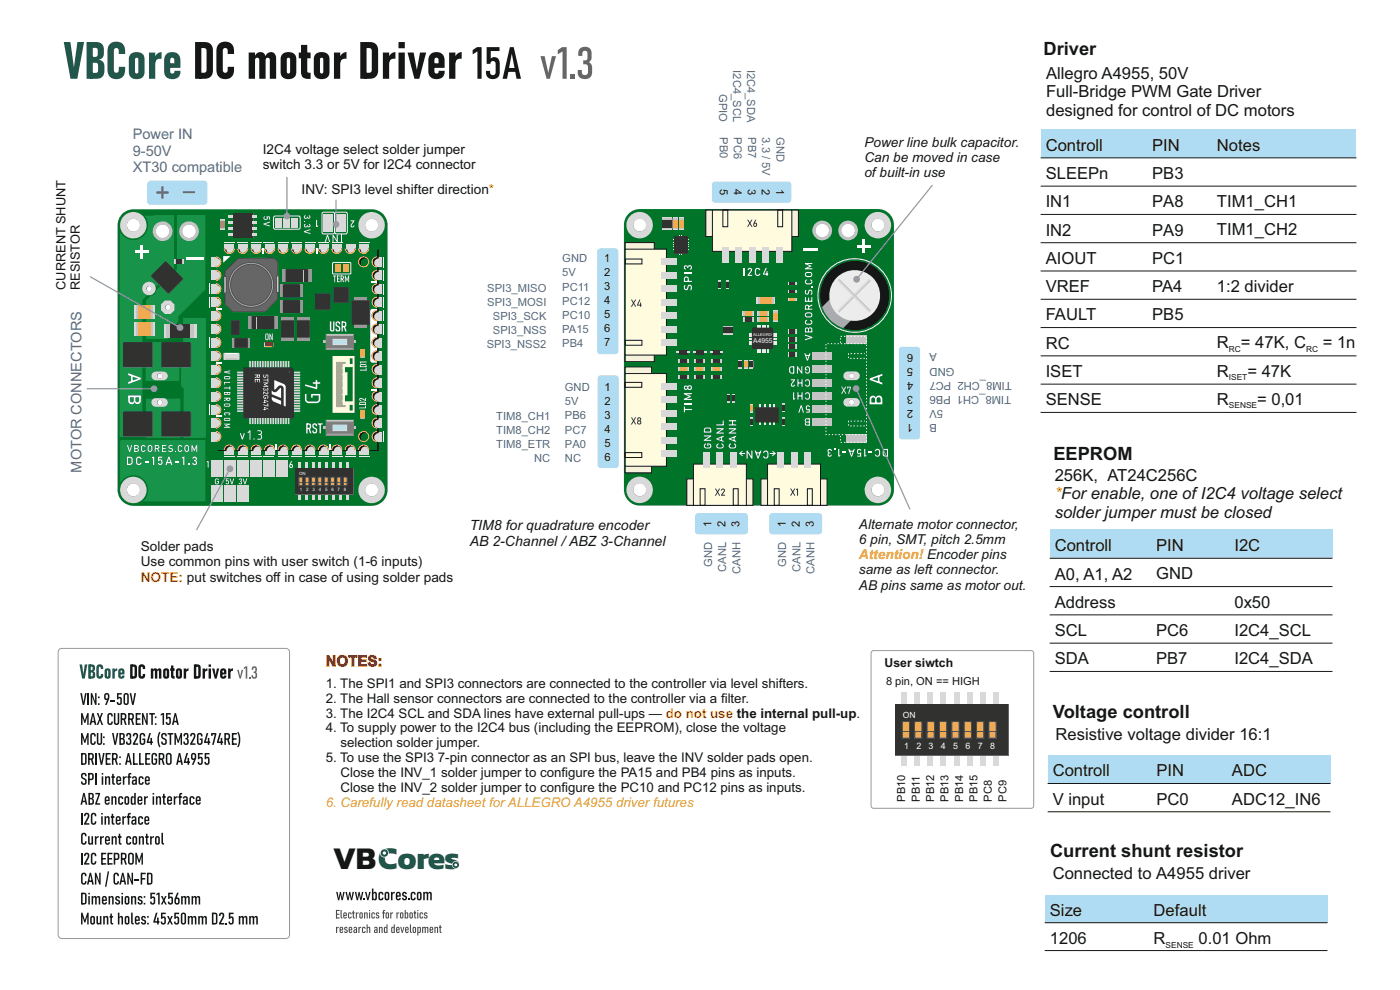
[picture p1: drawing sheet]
<svg xmlns="http://www.w3.org/2000/svg" width="297mm" height="210mm" viewBox="0 0 297 210" stroke-linecap="round" stroke-linejoin="round" font-family="sans-serif">
<defs><g id="words">
<text font-size="6.7" fill="#151616" x="70.6" y="184.4">VBCores</text>
<g font-size="3.9" fill="#151616">
<text x="221.4" y="11.6">Driver</text>
<text x="223.5" y="97.5">EEPROM</text>
<text x="223.4" y="152.2">Voltage controll</text>
<text x="222.8" y="181.8">Current shunt resistor</text>
</g>
<g font-size="3.5" fill="#151616">
<text x="221.9" y="16.7">Allegro A4955, 50V</text>
<text x="221.9" y="20.6">Full-Bridge PWM Gate Driver</text>
<text x="221.9" y="24.5">designed for control of DC motors</text>
<text x="221.8" y="32">Controll</text>
<text x="244.4" y="32">PIN</text>
<text x="258.2" y="32">Notes</text>
<text x="221.8" y="38">SLEEPn</text>
<text x="244.4" y="38">PB3</text>
<text x="221.8" y="44">IN1</text>
<text x="244.4" y="44">PA8</text>
<text x="258.2" y="43.9">TIM1_CH1</text>
<text x="221.8" y="50">IN2</text>
<text x="244.4" y="50">PA9</text>
<text x="258.2" y="49.9">TIM1_CH2</text>
<text x="221.8" y="56">AIOUT</text>
<text x="244.4" y="56">PC1</text>
<text x="221.8" y="62">VREF</text>
<text x="244.4" y="61.9">PA4</text>
<text x="258.2" y="61.9">1:2 divider</text>
<text x="221.8" y="67.9">FAULT</text>
<text x="244.4" y="67.9">PB5</text>
<text x="221.8" y="73.9">RC</text>
<text x="258.2" y="73.9">R</text>
<text x="263.3" y="73.9">= 47K, C</text>
<text x="280.6" y="73.9">= 1n</text>
<text x="221.8" y="79.9">ISET</text>
<text x="258.2" y="79.9">R</text>
<text x="264.6" y="79.9">= 47K</text>
<text x="221.8" y="85.9">SENSE</text>
<text x="258.2" y="85.9">R</text>
<text x="266.7" y="85.9">= 0,01</text>
<text x="223.7" y="101.9">256K, AT24C256C</text>
<text x="223.7" y="109.8">solder jumper must be closed</text>
<text x="223.7" y="116.9">Controll</text>
<text x="245.3" y="116.9">PIN</text>
<text x="261.9" y="116.9">I2C</text>
<text x="223.7" y="122.9">A0, A1, A2</text>
<text x="245.3" y="122.9">GND</text>
<text x="223.7" y="128.9">Address</text>
<text x="261.9" y="128.9">0x50</text>
<text x="223.7" y="134.9">SCL</text>
<text x="245.3" y="134.9">PC6</text>
<text x="261.9" y="134.9">I2C4_SCL</text>
<text x="223.7" y="140.9">SDA</text>
<text x="245.3" y="140.9">PB7</text>
<text x="261.9" y="140.9">I2C4_SDA</text>
<text x="223.9" y="156.9">Resistive voltage divider 16:1</text>
<text x="223.3" y="164.7">Controll</text>
<text x="245.3" y="164.7">PIN</text>
<text x="261.3" y="164.7">ADC</text>
<text x="223.3" y="170.7">V input</text>
<text x="245.3" y="170.7">PC0</text>
<text x="261.3" y="170.7">ADC12_IN6</text>
<text x="223.3" y="186.5">Connected to A4955 driver</text>
<text x="222.7" y="194.3">Size</text>
<text x="244.7" y="194.3">Default</text>
<text x="222.7" y="200.3">1206</text>
<text x="244.7" y="200.3">R</text>
<text x="254.2" y="200.3">0.01 Ohm</text>
</g>
<text font-size="3.5" fill="#dd2b1c" x="223.7" y="105.9">*For enable, one of I2C4 voltage select</text>
<text font-size="3.2" fill="#dd2b1c" x="69.1" y="141.3">NOTES:</text>
<g font-size="3.1" fill="#52648a">
<text x="28.2" y="29.6">Power IN</text>
<text x="28.2" y="33">9-50V</text>
<text x="28.2" y="36.5">XT30 compatible</text>
<text x="17.3" y="100.2" transform="rotate(-90 17.3 100.2)">MOTOR CONNECTORS</text>
</g>
<g font-size="3" fill="#151616">
<text x="99.6" y="112.5">TIM8 for quadrature encoder</text>
<text x="99.6" y="115.8">AB 2-Channel /ABZ 3-Channel</text>
</g>
<g font-size="2.9" fill="#151616">
<text x="55.8" y="32.7">I2C4 voltage select solder jumper</text>
<text x="55.8" y="35.9">switch 3.3 or 5V for I2C4 connector</text>
<text x="183.4" y="34.4">Can be moved in case</text>
<text x="183.4" y="31.2">Power line bulk capacitor.</text>
<text x="64" y="41.1">INV: SPI3 level shifter direction*</text>
<text x="183.4" y="37.6">of built-in use</text>
<text x="182.2" y="112.1">Alternate motor connector,</text>
<text x="29.9" y="116.9">Solder pads</text>
<text x="182.2" y="115.4">6 pin, SMT, pitch 2.5mm</text>
<text x="29.9" y="120.1">Use common pins with user switch (1-6 inputs)</text>
<text x="58" y="123.4">f in case of using solder pads</text>
<text x="182.2" y="121.8">same as left connector.</text>
<text x="182.2" y="125">AB pins same as motor out.</text>
</g>
<text font-size="2.9" fill="#f27e00" x="182.2" y="118.6">Attention! Encoder pins</text>
<text font-size="2.9" fill="#dd2b1c" x="29.9" y="123.4">NOTE: put switches of</text>
<g font-size="2.8" fill="#151616">
<text x="69.1" y="145.9">1. The SPI1 and SPI3 connectors are connected to the controller via level shifters.</text>
<text x="69.1" y="149">2. The Hall sensor connectors are connected to the controller via a f</text>
<text x="153" y="149">ilter.</text>
<text x="69.1" y="155.4">4. To supply power to the I2C4 bus (including the EEPROM), close the voltage</text>
<text x="69.1" y="152.2">3. The I2C4 SCL and SDA lines have external pull-ups — do not use the internal pull-up.</text>
<text x="69.1" y="161.7">5. To use the SPI3 7-pin connector as an SPI bus, leave the INV solder pads open.</text>
<text x="72.2" y="158.5">selection solder jumper.</text>
<text x="72.2" y="168">Close the INV_2 solder jumper to conf</text>
<text x="72.2" y="164.8">Close the INV_1 solder jumper to conf</text>
<text x="119.1" y="168">igure the PC10 and PC12 pins as inputs.</text>
<text x="119.1" y="164.8">igure the PA15 and PB4 pins as inputs.</text>
</g>
<text font-size="2.8" fill="#fa853d" x="69.1" y="171.1">6. Carefully read datasheet forALLEGRO A4955 driver futures</text>
<g font-size="2.7" fill="#151616">
<text x="13.9" y="61.5" transform="rotate(-90 13.9 61.5)">CURRENT SHUNT</text>
<text x="16.9" y="61.5" transform="rotate(-90 16.9 61.5)">RESISTOR</text>
</g>
<text font-size="2.6" fill="#151616" x="187.7" y="141.5">User siwtch</text>
<g font-size="2.4" fill="#52648a">
<text x="155.5" y="14.9" transform="rotate(90 155.5 14.9)">I2C4_SCL</text>
<text x="158.5" y="14.8" transform="rotate(90 158.5 14.8)">I2C4_SDA</text>
<text x="152.5" y="19.9" transform="rotate(90 152.5 19.9)">GPIO</text>
<text x="152.7" y="29.1" transform="rotate(90 152.7 29.1)">PB0</text>
<text x="155.7" y="29.1" transform="rotate(90 155.7 29.1)">PC6</text>
<text x="158.7" y="29.1" transform="rotate(90 158.7 29.1)">PB7</text>
<text x="161.7" y="29.1" transform="rotate(90 161.7 29.1)">3.3 / 5V</text>
<text x="164.7" y="29.1" transform="rotate(90 164.7 29.1)">GND</text>
<text x="119.3" y="55.6">GND</text>
<text x="119.3" y="58.6">5V</text>
<text x="103.4" y="61.8">SPI3_MISO</text>
<text x="103.4" y="64.8">SPI3_MOSI</text>
<text x="119.3" y="61.6">PC11</text>
<text x="119.3" y="64.6">PC12</text>
<text x="104.6" y="67.8">SPI3_SCK</text>
<text x="104.6" y="70.8">SPI3_NSS</text>
<text x="119.3" y="67.6">PC10</text>
<text x="119.3" y="70.6">PA15</text>
<text x="103.2" y="73.7">SPI3_NSS2</text>
<text x="119.3" y="73.6">PB4</text>
<text x="198.8" y="75" transform="rotate(-180 198.8 75)">A</text>
<text x="202.5" y="78" transform="rotate(-180 202.5 78)">GND</text>
<text x="119.8" y="83">GND</text>
<text x="214.5" y="84" transform="rotate(-180 214.5 84)">TIM8_CH1 PB6</text>
<text x="214.6" y="81" transform="rotate(-180 214.6 81)">TIM8_CH2 PC7</text>
<text x="105.3" y="89.2">TIM8_CH1</text>
<text x="119.8" y="86">5V</text>
<text x="119.8" y="89">PB6</text>
<text x="198.8" y="90" transform="rotate(-180 198.8 90)">B</text>
<text x="200.1" y="87" transform="rotate(-180 200.1 87)">5V</text>
<text x="105.3" y="92.1">TIM8_CH2</text>
<text x="105.3" y="95.1">TIM8_ETR</text>
<text x="119.8" y="92">PC7</text>
<text x="119.8" y="95">PA0</text>
<text x="113.3" y="98.1">NC</text>
<text x="119.8" y="98">NC</text>
<text x="151.1" y="120.3" transform="rotate(-90 151.1 120.3)">GND</text>
<text x="154.1" y="121.3" transform="rotate(-90 154.1 121.3)">CANL</text>
<text x="157.1" y="121.7" transform="rotate(-90 157.1 121.7)">CANH</text>
<text x="166.8" y="120.3" transform="rotate(-90 166.8 120.3)">GND</text>
<text x="169.8" y="121.3" transform="rotate(-90 169.8 121.3)">CANL</text>
<text x="172.8" y="121.7" transform="rotate(-90 172.8 121.7)">CANH</text>
</g>
<g font-size="2.4" fill="#151616">
<text x="152.7" y="40" transform="rotate(90 152.7 40)">5</text>
<text x="155.7" y="40" transform="rotate(90 155.7 40)">4</text>
<text x="158.7" y="40" transform="rotate(90 158.7 40)">3</text>
<text x="161.7" y="40" transform="rotate(90 161.7 40)">2</text>
<text x="164.6" y="40" transform="rotate(90 164.6 40)">1</text>
<text x="128.2" y="55.5">1</text>
<text x="128.2" y="58.5">2</text>
<text x="128.2" y="61.5">3</text>
<text x="128.2" y="64.4">4</text>
<text x="128.2" y="67.4">5</text>
<text x="128.2" y="70.4">6</text>
<text x="128.2" y="73.4">7</text>
<text x="193.7" y="75.1" transform="rotate(-180 193.7 75.1)">6</text>
<text x="128.3" y="82.9">1</text>
<text x="193.7" y="81.1" transform="rotate(-180 193.7 81.1)">4</text>
<text x="193.7" y="78.1" transform="rotate(-180 193.7 78.1)">5</text>
<text x="128.3" y="85.8">2</text>
<text x="128.3" y="88.8">3</text>
<text x="193.7" y="90" transform="rotate(-180 193.7 90)">1</text>
<text x="193.7" y="87" transform="rotate(-180 193.7 87)">2</text>
<text x="193.7" y="84" transform="rotate(-180 193.7 84)">3</text>
<text x="128.3" y="91.8">4</text>
<text x="128.3" y="94.8">5</text>
<text x="128.3" y="97.7">6</text>
<text x="150.9" y="111.8" transform="rotate(-90 150.9 111.8)">1</text>
<text x="153.9" y="111.8" transform="rotate(-90 153.9 111.8)">2</text>
<text x="156.9" y="111.8" transform="rotate(-90 156.9 111.8)">3</text>
<text x="166.7" y="111.8" transform="rotate(-90 166.7 111.8)">1</text>
<text x="169.7" y="111.8" transform="rotate(-90 169.7 111.8)">2</text>
<text x="172.6" y="111.8" transform="rotate(-90 172.6 111.8)">3</text>
<text x="188" y="145.2">8 pin, ON == HIGH</text>
<text x="192.1" y="170.1" transform="rotate(-90 192.1 170.1)">PB10</text>
<text x="195.1" y="170.1" transform="rotate(-90 195.1 170.1)">PB11</text>
<text x="198.2" y="170.1" transform="rotate(-90 198.2 170.1)">PB12</text>
<text x="201.2" y="170.1" transform="rotate(-90 201.2 170.1)">PB13</text>
<text x="204.3" y="170.1" transform="rotate(-90 204.3 170.1)">PB14</text>
<text x="207.4" y="170.1" transform="rotate(-90 207.4 170.1)">PB15</text>
<text x="210.4" y="170.1" transform="rotate(-90 210.4 170.1)">PC8</text>
<text x="213.5" y="170.1" transform="rotate(-90 213.5 170.1)">PC9</text>
</g>
<g font-size="1.9" fill="#fff">
<text x="191.8" y="158.9">1</text>
<text x="194.4" y="158.9">2</text>
<text x="197" y="158.9">3</text>
<text x="199.6" y="158.9">4</text>
<text x="202.2" y="158.9">5</text>
<text x="204.8" y="158.9">6</text>
<text x="207.4" y="158.9">7</text>
<text x="210" y="158.9">8</text>
</g>
<g font-size="1.8" fill="#151616">
<text x="260.7" y="74.6">RC</text>
<text x="277.1" y="74.6">RC</text>
<text x="260.7" y="80.6">ISET</text>
<text x="260.7" y="86.6">SENSE</text>
<text x="247.3" y="201">SENSE</text>
</g>
<text font-size="1.8" fill="#fff" x="191.5" y="152.3">ON</text>
<g font-size="1.4" fill="#fff">
<text x="159.8" y="72.8">A</text>
<text x="160.7" y="72.8">4955</text>
</g>
<g font-size="1" fill="#fff">
<text x="63.6" y="104.2">1</text>
<text x="64.9" y="104.2">2</text>
<text x="66.3" y="104.2">3</text>
<text x="67.6" y="104.2">4</text>
<text x="69" y="104.2">5</text>
<text x="70.3" y="104.2">6</text>
<text x="71.6" y="104.2">7</text>
<text x="73" y="104.2">8</text>
</g>
<text font-size=".9" fill="#fff" x="63.5" y="100.8">ON</text>
<text font-size=".8" fill="#fff" x="159.8" y="71.3">ALLEGRO</text>
</g></defs>
<path d="M0 210v-209.9h297v209.9" fill="none" stroke="#fff" stroke-width=".21"/>
<path d="M133.4 45.3a3.4 3.4 0 0 1 2.3-1h50.6a3.4 3.4 0 0 1 3.3 3.4v56.2a3.4 3.4 0 0 1-3.3 3.3h-50.6a3.4 3.4 0 0 1-3.3-3.3v-56.2a3.4 3.4 0 0 1 1-2.4zM184.9 103.9a1.4 1.4 0 0 1 2.8 0 1.4 1.4 0 0 1-2.8 0zM134.3 47.7a1.4 1.4 0 0 1 2.8 0 1.4 1.4 0 0 1-2.8 0zM184.9 47.7a1.4 1.4 0 0 1 2.8 0 1.4 1.4 0 0 1-2.8 0zM134.3 103.9a1.4 1.4 0 0 1 2.8 0 1.4 1.4 0 0 1-2.8 0zM180.1 85.3a.56 .56 0 0 1 1.1 0 .56 .56 0 0 1-1.1 0zM178.4 65.2a.56 .56 0 0 1 1.1 0 .56 .56 0 0 1-1.1 0zM182.3 61.2a.6 .6 0 0 1 1.2 0 .6 .6 0 0 1-1.2 0zM180.1 79.7a.56 .56 0 0 1 1.1 0 .56 .56 0 0 1-1.1 0z" fill-rule="evenodd" fill="#00752a"/>
<path d="M145.7 101.6h14v5.6h-14z" fill-rule="evenodd" fill="#f6f0c7" stroke="#151616" stroke-width=".21"/>
<path d="M147.1 98.4h11.2v8.8h-11.2z" fill-rule="evenodd" fill="#fffbde" stroke="#151616" stroke-width=".21"/>
<path d="M148.5 103.7h1.1v3.5h-1.1zM155.6 103.7h1v3.5h-1z" fill="none" stroke="#151616" stroke-width=".21"/>
<g fill="#d9d9da">
<path d="M149.2 96h1.3v3.4h-1.3z" fill-rule="evenodd"/>
<path d="M152 96h1.4v3.4h-1.4z" fill-rule="evenodd"/>
<path d="M154.9 96h1.3v3.4h-1.3z" fill-rule="evenodd"/>
</g>
<path d="M149.7 44.6h19.7v5.6h-19.7z" fill-rule="evenodd" fill="#f6f0c7" stroke="#151616" stroke-width=".21"/>
<path d="M151.1 44.6h16.9v8.7h-16.9z" fill-rule="evenodd" fill="#fffbde" stroke="#151616" stroke-width=".21"/>
<path d="M153.4 44.6h1v3.5h-1zM165 44.6h1v3.5h-1z" fill="none" stroke="#151616" stroke-width=".21"/>
<g fill="#d9d9da">
<path d="M153.2 52.5h1.3v3.4h-1.3z" fill-rule="evenodd"/>
<path d="M156 52.5h1.4v3.4h-1.4z" fill-rule="evenodd"/>
<path d="M158.9 52.5h1.3v3.4h-1.3z" fill-rule="evenodd"/>
<path d="M161.7 52.5h1.4v3.4h-1.4z" fill-rule="evenodd"/>
<path d="M164.6 52.5h1.3v3.4h-1.3z" fill-rule="evenodd"/>
</g>
<path d="M132.6 51.5h6.2v25.2h-6.2z" fill-rule="evenodd" fill="#f6f0c7" stroke="#151616" stroke-width=".21"/>
<path d="M132.6 52.9h8.8v22.4h-8.8z" fill-rule="evenodd" fill="#fffbde" stroke="#151616" stroke-width=".21"/>
<path d="M132.7 54.9h3.5v1.1h-3.5zM132.7 72.2h3.5v1h-3.5z" fill="none" stroke="#151616" stroke-width=".21"/>
<g fill="#d9d9da">
<path d="M140.2 72h3.4v1.3h-3.4z" fill-rule="evenodd"/>
<path d="M140.2 69.1h3.4v1.4h-3.4z" fill-rule="evenodd"/>
<path d="M140.2 66.3h3.4v1.3h-3.4z" fill-rule="evenodd"/>
<path d="M140.2 63.4h3.4v1.4h-3.4z" fill-rule="evenodd"/>
<path d="M140.2 60.6h3.4v1.3h-3.4z" fill-rule="evenodd"/>
<path d="M140.2 57.7h3.4v1.4h-3.4z" fill-rule="evenodd"/>
<path d="M140.2 54.9h3.4v1.3h-3.4z" fill-rule="evenodd"/>
</g>
<path d="M132.6 77.8h5.6v22.5h-5.6z" fill-rule="evenodd" fill="#f6f0c7" stroke="#151616" stroke-width=".21"/>
<path d="M132.6 79.2h8.8v19.7h-8.8z" fill-rule="evenodd" fill="#fffbde" stroke="#151616" stroke-width=".21"/>
<path d="M132.6 81.1h3.6v1.1h-3.6zM132.6 96h3.6v1h-3.6z" fill="none" stroke="#151616" stroke-width=".21"/>
<g fill="#d9d9da">
<path d="M140.2 95.5h3.4v1.4h-3.4z" fill-rule="evenodd"/>
<path d="M140.2 92.7h3.4v1.3h-3.4z" fill-rule="evenodd"/>
<path d="M140.2 89.8h3.4v1.4h-3.4z" fill-rule="evenodd"/>
<path d="M140.2 87h3.4v1.3h-3.4z" fill-rule="evenodd"/>
<path d="M140.2 84.1h3.4v1.4h-3.4z" fill-rule="evenodd"/>
<path d="M140.2 81.3h3.4v1.3h-3.4z" fill-rule="evenodd"/>
</g>
<path d="M161.4 101.6h14.1v5.6h-14.1z" fill-rule="evenodd" fill="#f6f0c7" stroke="#151616" stroke-width=".21"/>
<path d="M162.8 98.4h11.3v8.8h-11.3z" fill-rule="evenodd" fill="#fffbde" stroke="#151616" stroke-width=".21"/>
<path d="M164.3 103.7h1v3.5h-1zM171.3 103.7h1v3.5h-1z" fill="none" stroke="#151616" stroke-width=".21"/>
<g fill="#d9d9da">
<path d="M164.9 96h1.4v3.4h-1.4z" fill-rule="evenodd"/>
<path d="M167.8 96h1.3v3.4h-1.3z" fill-rule="evenodd"/>
<path d="M170.6 96h1.4v3.4h-1.4z" fill-rule="evenodd"/>
<path d="M150.9 77.9h2.2v.8h-2.2z" fill-rule="evenodd"/>
</g>
<path d="M151.1 77.9h1.8v.8h-1.8z" fill-rule="evenodd" fill="#818281"/>
<path d="M151 77.9h1.9v.8h-1.9z" fill-rule="evenodd" fill="#c4c4c5"/>
<path d="M151.3 77.9h1.3v.8h-1.3z" fill-rule="evenodd" fill="#feae47"/>
<path d="M150.9 79.5h2.2v.8h-2.2z" fill-rule="evenodd" fill="#d9d9da"/>
<path d="M151.1 79.5h1.8v.8h-1.8z" fill-rule="evenodd" fill="#818281"/>
<path d="M151 79.5h1.9v.8h-1.9z" fill-rule="evenodd" fill="#c4c4c5"/>
<path d="M151.3 79.5h1.3v.8h-1.3z" fill-rule="evenodd" fill="#313130"/>
<path d="M150.9 76.2h2.2v.8h-2.2z" fill-rule="evenodd" fill="#d9d9da"/>
<path d="M151.1 76.2h1.8v.8h-1.8z" fill-rule="evenodd" fill="#818281"/>
<path d="M151 76.2h1.9v.8h-1.9z" fill-rule="evenodd" fill="#c4c4c5"/>
<path d="M151.3 76.2h1.3v.8h-1.3z" fill-rule="evenodd" fill="#313130"/>
<path d="M147.4 77.9h2.2v.8h-2.2z" fill-rule="evenodd" fill="#d9d9da"/>
<path d="M147.6 77.9h1.8v.8h-1.8z" fill-rule="evenodd" fill="#818281"/>
<path d="M147.6 77.9h1.8v.8h-1.8z" fill-rule="evenodd" fill="#c4c4c5"/>
<path d="M147.8 77.9h1.3v.8h-1.3z" fill-rule="evenodd" fill="#feae47"/>
<path d="M147.4 79.5h2.2v.8h-2.2z" fill-rule="evenodd" fill="#d9d9da"/>
<path d="M147.6 79.5h1.8v.8h-1.8z" fill-rule="evenodd" fill="#818281"/>
<path d="M147.6 79.5h1.8v.8h-1.8z" fill-rule="evenodd" fill="#c4c4c5"/>
<path d="M147.8 79.5h1.3v.8h-1.3z" fill-rule="evenodd" fill="#313130"/>
<path d="M147.4 76.2h2.2v.8h-2.2z" fill-rule="evenodd" fill="#d9d9da"/>
<path d="M147.6 76.2h1.8v.8h-1.8z" fill-rule="evenodd" fill="#818281"/>
<path d="M147.6 76.2h1.8v.8h-1.8z" fill-rule="evenodd" fill="#c4c4c5"/>
<g fill="#313130">
<path d="M147.8 76.2h1.3v.8h-1.3z" fill-rule="evenodd"/>
<path d="M147.6 74.2h1.8v1h-1.8z" fill-rule="evenodd"/>
</g>
<g fill="#d9d9da">
<path d="M149.4 74.5h.4v.4h-.4z" fill-rule="evenodd"/>
<path d="M147.2 74.5h.4v.4h-.4z" fill-rule="evenodd"/>
<path d="M143.8 77.9h2.2v.8h-2.2z" fill-rule="evenodd"/>
</g>
<path d="M144 77.9h1.8v.8h-1.8z" fill-rule="evenodd" fill="#818281"/>
<path d="M144 77.9h1.8v.8h-1.8z" fill-rule="evenodd" fill="#c4c4c5"/>
<path d="M144.2 77.9h1.4v.8h-1.4z" fill-rule="evenodd" fill="#feae47"/>
<path d="M143.8 79.5h2.2v.8h-2.2z" fill-rule="evenodd" fill="#d9d9da"/>
<path d="M144 79.5h1.8v.8h-1.8z" fill-rule="evenodd" fill="#818281"/>
<path d="M144 79.5h1.8v.8h-1.8z" fill-rule="evenodd" fill="#c4c4c5"/>
<path d="M144.2 79.5h1.4v.8h-1.4z" fill-rule="evenodd" fill="#313130"/>
<path d="M143.8 76.2h2.2v.8h-2.2z" fill-rule="evenodd" fill="#d9d9da"/>
<path d="M144 76.2h1.8v.8h-1.8z" fill-rule="evenodd" fill="#818281"/>
<path d="M144 76.2h1.8v.8h-1.8z" fill-rule="evenodd" fill="#c4c4c5"/>
<g fill="#313130">
<path d="M144.2 76.2h1.4v.8h-1.4z" fill-rule="evenodd"/>
<path d="M144 74.2h1.8v1h-1.8z" fill-rule="evenodd"/>
</g>
<g fill="#d9d9da">
<path d="M145.8 74.5h.4v.4h-.4z" fill-rule="evenodd"/>
<path d="M143.6 74.5h.4v.4h-.4z" fill-rule="evenodd"/>
</g>
<path d="M151.1 74.2h1.7v1h-1.7z" fill-rule="evenodd" fill="#313130"/>
<g fill="#d9d9da">
<path d="M152.8 74.5h.5v.4h-.5z" fill-rule="evenodd"/>
<path d="M150.7 74.5h.4v.4h-.4z" fill-rule="evenodd"/>
<path d="M157.8 76.4h.8v1.7h-.8z" fill-rule="evenodd"/>
</g>
<path d="M157.8 76.5h.8v1.5h-.8z" fill-rule="evenodd" fill="#818281"/>
<path d="M157.8 76.5h.8v1.5h-.8z" fill-rule="evenodd" fill="#c4c4c5"/>
<path d="M157.8 76.7h.8v1.1h-.8z" fill-rule="evenodd" fill="#feae47"/>
<path d="M157.6 65.9h2.3v1h-2.3z" fill-rule="evenodd" fill="#d9d9da"/>
<path d="M157.8 66h2v.9h-2z" fill-rule="evenodd" fill="#818281"/>
<path d="M157.8 65.9h1.9v1h-1.9z" fill-rule="evenodd" fill="#c4c4c5"/>
<path d="M158 65.9h1.5v1h-1.5z" fill-rule="evenodd" fill="#feae47"/>
<path d="M167.2 63.2h1.8v.6h-1.8z" fill-rule="evenodd" fill="#d9d9da"/>
<path d="M167.3 63.2h1.5v.6h-1.5z" fill-rule="evenodd" fill="#818281"/>
<path d="M167.3 63.2h1.5v.6h-1.5z" fill-rule="evenodd" fill="#c4c4c5"/>
<path d="M167.5 63.2h1.1v.6h-1.1z" fill-rule="evenodd" fill="#feae47"/>
<path d="M142.8 52.9h3.4M142.8 52.4h3.4M142.8 51.9h3.4M142.8 51.3h3.4M142.8 50.8h3.4M144.2 49.9v4.1M144.7 49.9v4.1" fill="none" stroke="#ececec" stroke-width=".21"/>
<path d="M143.1 50.2h2.8v3.6h-2.8z" fill-rule="evenodd" fill="#4e4e4d"/>
<path d="M143 50.1h2.9v3.6h-2.9z" fill-rule="evenodd" fill="#313130"/>
<path d="M167.2 59.8h1.7v.6h-1.7z" fill-rule="evenodd" fill="#d9d9da"/>
<path d="M167.3 59.8h1.5v.6h-1.5z" fill-rule="evenodd" fill="#818281"/>
<path d="M167.3 59.8h1.5v.6h-1.5z" fill-rule="evenodd" fill="#c4c4c5"/>
<path d="M167.5 59.8h1.1v.6h-1.1z" fill-rule="evenodd" fill="#313130"/>
<path d="M167.2 61.5h1.7v.6h-1.7z" fill-rule="evenodd" fill="#d9d9da"/>
<path d="M167.3 61.5h1.5v.6h-1.5z" fill-rule="evenodd" fill="#818281"/>
<path d="M167.3 61.5h1.5v.6h-1.5z" fill-rule="evenodd" fill="#c4c4c5"/>
<path d="M167.5 61.5h1.1v.6h-1.1z" fill-rule="evenodd" fill="#313130"/>
<path d="M167.2 69.9h1.7v.9h-1.7z" fill-rule="evenodd" fill="#d9d9da"/>
<path d="M167.3 69.9h1.5v.9h-1.5z" fill-rule="evenodd" fill="#818281"/>
<path d="M167.3 69.9h1.5v.9h-1.5z" fill-rule="evenodd" fill="#c4c4c5"/>
<path d="M167.5 69.9h1.1v.9h-1.1z" fill-rule="evenodd" fill="#313130"/>
<path d="M167.2 71.6h1.7v.9h-1.7z" fill-rule="evenodd" fill="#d9d9da"/>
<path d="M167.3 71.6h1.5v.9h-1.5z" fill-rule="evenodd" fill="#818281"/>
<path d="M167.3 71.6h1.5v.9h-1.5z" fill-rule="evenodd" fill="#c4c4c5"/>
<path d="M167.5 71.6h1.1v.9h-1.1z" fill-rule="evenodd" fill="#313130"/>
<path d="M167.2 73.1h1.7v.9h-1.7z" fill-rule="evenodd" fill="#d9d9da"/>
<path d="M167.3 73.2h1.5v.8h-1.5z" fill-rule="evenodd" fill="#818281"/>
<path d="M167.3 73.1h1.5v.9h-1.5z" fill-rule="evenodd" fill="#c4c4c5"/>
<path d="M167.5 73.1h1.1v.9h-1.1z" fill-rule="evenodd" fill="#313130"/>
<path d="M167.2 74.8h1.7v.9h-1.7z" fill-rule="evenodd" fill="#d9d9da"/>
<path d="M167.3 74.8h1.5v.9h-1.5z" fill-rule="evenodd" fill="#818281"/>
<path d="M167.3 74.8h1.5v.9h-1.5z" fill-rule="evenodd" fill="#c4c4c5"/>
<path d="M167.5 74.8h1.1v.9h-1.1z" fill-rule="evenodd" fill="#313130"/>
<path d="M157.6 67.3h2.3v1.1h-2.3z" fill-rule="evenodd" fill="#d9d9da"/>
<path d="M157.8 67.3h1.9v1.1h-1.9z" fill-rule="evenodd" fill="#818281"/>
<path d="M157.8 67.3h1.9v1.1h-1.9z" fill-rule="evenodd" fill="#c4c4c5"/>
<path d="M158.1 67.3h1.3v1.1h-1.3z" fill-rule="evenodd" fill="#313130"/>
<path d="M153.4 69.1h.9v1.9h-.9z" fill-rule="evenodd" fill="#d9d9da"/>
<path d="M153.4 69.2h.9v1.6h-.9z" fill-rule="evenodd" fill="#818281"/>
<path d="M153.4 69.2h.9v1.6h-.9z" fill-rule="evenodd" fill="#c4c4c5"/>
<path d="M153.4 69.5h.9v1.1h-.9z" fill-rule="evenodd" fill="#313130"/>
<path d="M152.3 59.5h.6v1.8h-.6z" fill-rule="evenodd" fill="#d9d9da"/>
<path d="M152.3 59.6h.6v1.5h-.6z" fill-rule="evenodd" fill="#818281"/>
<path d="M152.3 59.7h.6v1.4h-.6z" fill-rule="evenodd" fill="#c4c4c5"/>
<path d="M152.3 59.9h.6v1h-.6z" fill-rule="evenodd" fill="#313130"/>
<path d="M153.9 59.5h.7v1.8h-.7z" fill-rule="evenodd" fill="#d9d9da"/>
<path d="M154 59.6h.6v1.5h-.6z" fill-rule="evenodd" fill="#818281"/>
<path d="M153.9 59.7h.7v1.4h-.7z" fill-rule="evenodd" fill="#c4c4c5"/>
<path d="M153.9 59.9h.7v1h-.7z" fill-rule="evenodd" fill="#313130"/>
<path d="M159 76.4h.8v1.7h-.8z" fill-rule="evenodd" fill="#d9d9da"/>
<path d="M159 76.5h.8v1.5h-.8z" fill-rule="evenodd" fill="#818281"/>
<path d="M159 76.5h.8v1.5h-.8z" fill-rule="evenodd" fill="#c4c4c5"/>
<path d="M159 76.7h.8v1.1h-.8z" fill-rule="evenodd" fill="#313130"/>
<path d="M156.6 76.4h.8v1.7h-.8z" fill-rule="evenodd" fill="#d9d9da"/>
<path d="M156.6 76.5h.8v1.5h-.8z" fill-rule="evenodd" fill="#818281"/>
<path d="M156.6 76.5h.8v1.5h-.8z" fill-rule="evenodd" fill="#c4c4c5"/>
<path d="M156.6 76.7h.8v1.1h-.8z" fill-rule="evenodd" fill="#313130"/>
<path d="M160.5 63h4v1.4h-4z" fill-rule="evenodd" fill="#d9d9da"/>
<path d="M160.8 63h3.4v1.4h-3.4z" fill-rule="evenodd" fill="#818281"/>
<path d="M160.8 63h3.3v1.4h-3.3z" fill-rule="evenodd" fill="#c4c4c5"/>
<path d="M161.2 63h2.5v1.4h-2.5z" fill-rule="evenodd" fill="#feae47"/>
<path d="M159 73h5.7M159 72.5h5.7M159 71.9h5.7M159 71.3h5.7M159 70.8h5.7M160.7 69v5.8M161.3 69v5.8M161.8 69v5.8M162.4 69v5.8M162.9 69v5.8" fill="none" stroke="#ececec" stroke-width=".28"/>
<path d="M159.6 69.6h4.4v4.4h-4.4z" fill-rule="evenodd" fill="#4e4e4d"/>
<path d="M159.6 69.6h4.4v4.4h-4.4z" fill-rule="evenodd" fill="#313130"/>
<g fill="#d9d9da">
<path d="M179.2 79.1a3.2 3.2 0 0 1 2.6-.2 .91 .91 0 0 1 .6 1 .91 .91 0 0 1-.9 .7h-1.7a.91 .91 0 0 1-.8-.5 .91 .91 0 0 1 .2-1zM180.1 79.7a.55 .55 0 0 1 1.1 0 .55 .55 0 0 1-1.1 0z" fill-rule="evenodd"/>
<path d="M179.2 84.7a3.2 3.2 0 0 1 2.6-.2 .91 .91 0 0 1 .6 1 .91 .91 0 0 1-.9 .8h-1.7a.91 .91 0 0 1-.8-.6 .91 .91 0 0 1 .2-1zM180.1 85.3a.55 .55 0 0 1 1.1 0 .55 .55 0 0 1-1.1 0z" fill-rule="evenodd"/>
</g>
<g fill="#c4c4c5">
<path d="M172.2 74.8h4.2v1.5h-4.2z" fill-rule="evenodd"/>
<path d="M172.2 77.6h4.2v1.5h-4.2z" fill-rule="evenodd"/>
<path d="M172.2 80.4h4.2v1.5h-4.2z" fill-rule="evenodd"/>
<path d="M172.2 83.2h4.2v1.5h-4.2z" fill-rule="evenodd"/>
<path d="M172.2 86h4.2v1.5h-4.2z" fill-rule="evenodd"/>
<path d="M172.2 88.8h4.2v1.5h-4.2z" fill-rule="evenodd"/>
<path d="M179.5 92.2h4.4v1.8h-4.4z" fill-rule="evenodd"/>
</g>
<g fill="#d9d9da">
<path d="M132.9 47.8a2.81 2.81 0 0 1 5.6 0 2.81 2.81 0 0 1-5.6 0zM134.3 47.8a1.35 1.35 0 0 1 2.7 0 1.35 1.35 0 0 1-2.7 0z" fill-rule="evenodd"/>
<path d="M183.4 47.8a2.81 2.81 0 0 1 5.6 0 2.81 2.81 0 0 1-5.6 0zM184.9 47.8a1.35 1.35 0 0 1 2.7 0 1.35 1.35 0 0 1-2.7 0z" fill-rule="evenodd"/>
<path d="M132.9 103.9a2.81 2.81 0 0 1 5.6 0 2.81 2.81 0 0 1-5.6 0zM134.3 103.9a1.35 1.35 0 0 1 2.7 0 1.35 1.35 0 0 1-2.7 0z" fill-rule="evenodd"/>
<path d="M183.4 103.9a2.81 2.81 0 0 1 5.6 0 2.81 2.81 0 0 1-5.6 0zM184.9 103.9a1.35 1.35 0 0 1 2.7 0 1.35 1.35 0 0 1-2.7 0z" fill-rule="evenodd"/>
</g>
<circle cx="181.3" cy="62.7" r="7.8" fill="none" stroke="#fff" stroke-width=".21"/>
<path d="M179.5 71.2h4.4v1.8h-4.4z" fill-rule="evenodd" fill="#c4c4c5"/>
<circle cx="181.3" cy="62.7" r="7.3" fill="#151616"/>
<path d="M178.2 61.3l4.5 4.5-3.8 3.8a7.3 7.3 0 0 1-4.5-4.5z" fill-rule="evenodd" fill="#afb0b0"/>
<circle cx="181.3" cy="62.7" r="5.4" fill="#ececec"/>
<path d="M184.6 59.4l.2 .2-6.8 6.7-.2-.2z" fill-rule="evenodd" fill="#c4c4c5"/>
<path d="M177.6 65.9l6.8-6.7 .2 .2-6.8 6.7z" fill-rule="evenodd" fill="#d9d9da"/>
<path d="M178 59.2l6.8 6.7-.2 .2-6.8-6.7z" fill-rule="evenodd" fill="#c4c4c5"/>
<path d="M177.6 59.6l.2-.2 6.8 6.7-.2 .2z" fill-rule="evenodd" fill="#d9d9da"/>
<g fill="#fff">
<path d="M181.8 52.1h2.8v.4h-2.8z" fill-rule="evenodd"/>
<path d="M183 50.9h.4v2.8h-.4z" fill-rule="evenodd"/>
<path d="M170.4 52.7h3.1v.4h-3.1z" fill-rule="evenodd"/>
</g>
<g fill="#fff">
<path d="M162.1 95.7a.58 .58 0 0 1 .6-.1 .58 .58 0 0 1 .3 .6v.5a.59 .59 0 0 1-.5 .6 .59 .59 0 0 1-.6-.5h.2l.1 .2a.34 .34 0 0 0 .4 0 .34 .34 0 0 0 .2-.3v-.5a.35 .35 0 0 0-.3-.4 .35 .35 0 0 0-.4 .3h-.2z"/>
<path d="M158.4 95.6h.2l.8 1.3v-1.3h.2v1.7h-.2l-.8-1.4v1.4h-.2z"/>
<path d="M160.1 95.6h.3l.4 1.3 .5-1.3h.2l-.6 1.7h-.2zM160.4 96h.9v.2h-.9z"/>
</g>
<path d="M156.9 96.2h1.2M157.5 95.7l-.6 .5 .6 .5M163.3 96.2h1.1M163.9 95.7l.5 .5-.6 .5" fill="none" stroke="#fff" stroke-width=".21"/>
<g fill="#fff">
<path d="M145.1 85.5h1.7v.3h-1.7z"/>
<path d="M145.1 83.4h1.7v.2h-1.3l1 .4v.2l-1 .4h1.3v.2h-1.7v-.2l1.1-.5-1.1-.5z"/>
<path d="M149.4 94.2l.4-.1v.2l-.3 .2a.32 .32 0 0 0 .4 .4h.4a.33 .33 0 0 0 .4-.4 .33 .33 0 0 0-.4-.2v.3h-.3v-.6a.58 .58 0 0 1 .9 .4 .58 .58 0 0 1-.6 .7h-.4a.54 .54 0 0 1-.5-.3 .54 .54 0 0 1 0-.6z"/>
<path d="M149.3 92.4h1.6v.2l-1.2 .7h1.2v.2h-1.6v-.2l1.3-.7h-1.3z"/>
<path d="M152.1 94.3l.3-.2v.2l-.2 .2a.32 .32 0 0 0 .3 .4h.5a.32 .32 0 0 0 .3-.2 .32 .32 0 0 0-.2-.4v-.2a.54 .54 0 0 1 .4 .6 .54 .54 0 0 1-.5 .4h-.5a.54 .54 0 0 1-.5-.2 .54 .54 0 0 1 .1-.6z"/>
<path d="M152 90.8h1.5v.2l-1.2 .8h1.2v.2h-1.5v-.2l1.2-.8h-1.2z"/>
<path d="M154.7 94.3l.4-.2v.2l-.3 .2a.32 .32 0 0 0 .4 .4h.4a.32 .32 0 0 0 .4-.2 .32 .32 0 0 0-.3-.4v-.2a.54 .54 0 0 1 .5 .6 .54 .54 0 0 1-.6 .4h-.4a.54 .54 0 0 1-.6-.2 .54 .54 0 0 1 .1-.6z"/>
<path d="M154.6 90.8h1.6v.2l-1.2 .8h1.2v.2h-1.6v-.2l1.2-.8h-1.2z"/>
<path d="M145.2 60.4l.2 .2a.38 .38 0 0 0-.1 .4 .38 .38 0 0 0 .4 .3l.1-.4a.52 .52 0 0 1 .6-.5 .52 .52 0 0 1 .4 .7l-.2 .5-.2-.1a.43 .43 0 0 0 .2-.5 .43 .43 0 0 0-.4-.3l-.1 .1a.57 .57 0 0 1-.7 .7 .57 .57 0 0 1-.3-.9z"/>
<path d="M145.1 57.8h1.7v.3h-1.7z"/>
<path d="M145.2 56.4l.5-.1 .2 .2a.5 .5 0 0 1 .9 0 .5 .5 0 0 1-.4 .7v-.2a.29 .29 0 0 0 .1-.4 .29 .29 0 0 0-.3-.1 .29 .29 0 0 0-.2 .3h-.2a.26 .26 0 0 0-.1-.3 .26 .26 0 0 0-.4 .1 .26 .26 0 0 0 .2 .4v.2a.49 .49 0 0 1-.4-.3 .49 .49 0 0 1 .1-.5z"/>
<path d="M157.7 56.8h.3v1.7h-.3z"/>
<path d="M158.7 56.9a.48 .48 0 0 1 .7 0 .48 .48 0 0 1 0 .7l-.5 .7h.7v.2h-1l.7-1.1a.24 .24 0 0 0-.2-.4 .24 .24 0 0 0-.3 .3h-.2z"/>
<path d="M160.3 57a.6 .6 0 0 1 .6-.2 .6 .6 0 0 1 .4 .5l-.3-.1a.35 .35 0 0 0-.4-.1 .35 .35 0 0 0-.2 .3v.5a.35 .35 0 0 0 .3 .4 .35 .35 0 0 0 .4-.3h.2a.59 .59 0 0 1-.6 .5 .59 .59 0 0 1-.6-.6z"/>
<path d="M171.1 86.1a.44 .44 0 0 1 .4-.1 .44 .44 0 0 1 .3 .3h-.2a.25 .25 0 0 0-.3-.1 .25 .25 0 0 0-.1 .4 .23 .23 0 0 0 .1 .2 .23 .23 0 0 0 .3-.1h.2v.8h-.8v-.2h.6l-.1-.3a.52 .52 0 0 1-.6-.3 .52 .52 0 0 1 .2-.6z"/>
<path d="M169.9 86h.2l.5 1.5h-.3l-.3-1.2-.4 1.2h-.2z"/>
<path d="M170.9 83.3a.54 .54 0 0 1 .6 0 .54 .54 0 0 1 .3 .5v.4a.54 .54 0 0 1-.4 .6 .54 .54 0 0 1-.6-.5h.2l.2 .2a.32 .32 0 0 0 .4-.3v-.4a.32 .32 0 0 0-.3-.4 .32 .32 0 0 0-.3 .3h-.2z"/>
<path d="M168.3 83.2h.2v1.3l.2-.1v.2l-.2 .2h-.2z"/>
<path d="M170.9 80.6a.54 .54 0 0 1 .6-.1 .54 .54 0 0 1 .3 .5v.4a.54 .54 0 0 1-.4 .6 .54 .54 0 0 1-.6-.4h.2l.2 .2a.32 .32 0 0 0 .4-.4v-.4a.32 .32 0 0 0-.3-.3 .32 .32 0 0 0-.3 .2h-.2z"/>
<path d="M167.8 80.5h.9l-.7 1.1a.22 .22 0 0 0 .2 .2 .22 .22 0 0 0 .2-.2h.3a.45 .45 0 0 1-.7 .4 .45 .45 0 0 1-.1-.7l.5-.6h-.6z"/>
<path d="M170.9 77.8a.55 .55 0 0 1 .6-.1 .55 .55 0 0 1 .3 .5v.5a.55 .55 0 0 1-.5 .6 .55 .55 0 0 1-.6-.5h.3l.2 .2a.32 .32 0 0 0 .4-.3v-.5a.33 .33 0 0 0-.4-.3 .33 .33 0 0 0-.2 .4h.3v.2h-.6z"/>
<path d="M169.1 77.7h.2l.7 1.2v-1.2h.2v1.6h-.2l-.7-1.3v1.3h-.2z"/>
<path d="M145.2 86.7h1.6v.3h-1.6zM145.1 86.3h.2v1.2h-.2z"/>
<path d="M145.2 81.9a.45 .45 0 0 1 .7 .1 .5 .5 0 0 1 .7-.1 .5 .5 0 0 1 0 .7 .5 .5 0 0 1-.7-.1 .47 .47 0 0 1-.7 .1 .47 .47 0 0 1 0-.7zM146 82.2a.3 .3 0 0 0 .6 0 .3 .3 0 0 0-.6 0zM145.3 82.2a.25 .25 0 0 0 .5 0 .25 .25 0 0 0-.5 0z"/>
<path d="M149.5 90.8a1.07 1.07 0 0 1 1.3 .1l.1 .7h-.2v-.5l-.4-.2-.7 .1-.1 .6h-.2zM149.3 91.5h1.6v.3h-1.6z"/>
<path d="M152 93l1.5-.6v.3l-1.2 .4 1.2 .4v.3l-1.5-.6zM153 92.7h.2v.8h-.2z"/>
<path d="M152 90h1.5v.2h-1.5zM153.3 89.2h.2v.9h-.2z"/>
<path d="M154.6 93l1.6-.6v.3l-1.3 .4 1.3 .4v.3l-1.6-.6zM155.6 92.7h.2v.8h-.2z"/>
<path d="M154.6 89.1h1.6v.3h-1.6zM154.6 90h1.6v.2h-1.6zM155.3 89.2h.2v.9h-.2z"/>
<path d="M145.2 58.8a.53 .53 0 0 1 .6-.1 .53 .53 0 0 1 .3 .4v.6h-.2v-.7l-.5-.1-.1 .8h-.2zM145.1 59.6h1.7v.2h-1.7z"/>
<path d="M162.4 56.8h.3l-.6 1.2h.9v.3h-1.1zM162.6 57.5h.2v1h-.2z"/>
<path d="M170.8 88.8l.9-.1v.2h-.5a.25 .25 0 0 0-.3 .2 .25 .25 0 0 0 .3 .3h.5v.2h-.5a.23 .23 0 0 0-.2 .3 .23 .23 0 0 0 .2 .2h.5v.2h-.5a.39 .39 0 0 1-.5-.3 .39 .39 0 0 1 .3-.5l-.3-.3zM171.6 88.7h.2v1.6h-.2z"/>
<path d="M169.2 83.2h.2v1.6h-.2zM170.1 83.2h.2v1.6h-.2zM169.3 83.9h.8v.2h-.8z"/>
<path d="M169.2 80.5h.2v1.5h-.2zM170.1 80.5h.2v1.5h-.2zM169.3 81.1h.8v.2h-.8z"/>
<path d="M167.6 77.8l.7-.1v.2h-.5l-.2 .3 .1 .8h.6v.3l-.6-.1a1.07 1.07 0 0 1-.1-1.4zM168.3 77.7h.2v1.6h-.2z"/>
<path d="M170.6 74.9h.3l.4 1.3 .4-1.3h.3l-.6 1.6h-.2zM170.9 75.3h.8v.2h-.8z"/>
<path d="M184.7 84.1a.65 .65 0 0 1 1.1 .3 .7 .7 0 0 1 .8-.5 .7 .7 0 0 1 .6 .8v.9h-.4v-.8a.43 .43 0 0 0-.4-.5 .43 .43 0 0 0-.4 .4v.9h-.4v-.9a.4 .4 0 0 0-.4-.4 .4 .4 0 0 0-.4 .5v.8h-.3v-1zM184.5 85.4h2.7v.4h-2.7z"/>
<path d="M184.5 80.3l2.7-1v.4l-2.2 .7 2.2 .8v.4l-2.7-1zM186.2 79.7h.4v1.4h-.4z"/>
</g>
<path d="M175.2 72.9h8.6v19.3h-8.6zM178.3 72.7v-1.4h5.5v1.4M183.5 76h-3.5v-1h3.5M178.3 92.5v1.3h5.5v-1.3M183.5 90.4h-3.5v-1.1h3.5" fill="none" stroke="#fff" stroke-width=".21" stroke-dasharray=".3 .4" stroke-linecap="butt"/>
<path d="M161.3 85.8v4.4M162.3 85.8v4.4M163.3 85.8v4.4M164.2 85.8v4.4" fill="none" stroke="#ececec" stroke-width=".3"/>
<path d="M160.3 86.4h4.9v3.1h-4.9z" fill-rule="evenodd" fill="#4e4e4d"/>
<path d="M160.3 86.5h4.9v3.1h-4.9z" fill-rule="evenodd" fill="#313130"/>
<path d="M165.9 88.5h.7v1.8h-.7z" fill-rule="evenodd" fill="#d9d9da"/>
<path d="M165.9 88.7h.7v1.4h-.7z" fill-rule="evenodd" fill="#818281"/>
<path d="M165.9 88.7h.7v1.5h-.7z" fill-rule="evenodd" fill="#c4c4c5"/>
<path d="M165.9 88.9h.7v1.1h-.7z" fill-rule="evenodd" fill="#313130"/>
<path d="M165.9 85.7h.7v1.7h-.7z" fill-rule="evenodd" fill="#d9d9da"/>
<path d="M165.9 85.8h.7v1.5h-.7z" fill-rule="evenodd" fill="#818281"/>
<path d="M165.9 85.8h.7v1.5h-.7z" fill-rule="evenodd" fill="#c4c4c5"/>
<path d="M165.9 86h.7v1.1h-.7z" fill-rule="evenodd" fill="#313130"/>
<path d="M159 88.5h.7v1.8h-.7z" fill-rule="evenodd" fill="#d9d9da"/>
<path d="M159 88.7h.7v1.4h-.7z" fill-rule="evenodd" fill="#818281"/>
<path d="M159 88.7h.7v1.5h-.7z" fill-rule="evenodd" fill="#c4c4c5"/>
<path d="M159 88.9h.7v1.1h-.7z" fill-rule="evenodd" fill="#313130"/>
<path d="M159.1 85.7h.6v1.8h-.6z" fill-rule="evenodd" fill="#d9d9da"/>
<path d="M159.1 85.9h.6v1.4h-.6z" fill-rule="evenodd" fill="#818281"/>
<path d="M159.1 85.9h.6v1.4h-.6z" fill-rule="evenodd" fill="#c4c4c5"/>
<path d="M159.1 86.1h.6v1.1h-.6z" fill-rule="evenodd" fill="#feae47"/>
<path d="M155.4 83.6h.6v1.7h-.6z" fill-rule="evenodd" fill="#d9d9da"/>
<path d="M155.4 83.7h.6v1.5h-.6z" fill-rule="evenodd" fill="#818281"/>
<path d="M155.4 83.7h.6v1.5h-.6z" fill-rule="evenodd" fill="#c4c4c5"/>
<path d="M155.4 83.9h.6v1.1h-.6z" fill-rule="evenodd" fill="#313130"/>
<path d="M154.3 83.6h.6v1.7h-.6z" fill-rule="evenodd" fill="#d9d9da"/>
<path d="M154.3 83.7h.7v1.5h-.7z" fill-rule="evenodd" fill="#818281"/>
<path d="M154.3 83.7h.6v1.5h-.6z" fill-rule="evenodd" fill="#c4c4c5"/>
<path d="M154.3 83.9h.6v1.1h-.6z" fill-rule="evenodd" fill="#313130"/>
<g fill="#fff">
<circle cx="174.4" cy="48.9" r="1.49"/>
<circle cx="179.9" cy="48.9" r="1.49"/>
</g>
<g fill="#c4c4c5">
<path d="M172.3 48.9a2.1 2.1 0 0 1 4.2 0 2.1 2.1 0 0 1-4.2 0zM173 48.9a1.41 1.41 0 0 1 2.8 0 1.41 1.41 0 0 1-2.8 0z" fill-rule="evenodd"/>
<path d="M177.8 48.9a2.1 2.1 0 0 1 4.2 0 2.1 2.1 0 0 1-4.2 0zM178.5 48.9a1.41 1.41 0 0 1 2.8 0 1.41 1.41 0 0 1-2.8 0z" fill-rule="evenodd"/>
</g>
<path d="M142.9 46.2h.9v2.6h-.9z" fill-rule="evenodd" fill="#d9d9da"/>
<path d="M142.9 46.4h.9v2.2h-.9z" fill-rule="evenodd" fill="#818281"/>
<path d="M142.9 46.4h.9v2.2h-.9z" fill-rule="evenodd" fill="#c4c4c5"/>
<path d="M142.9 46.7h.9v1.6h-.9z" fill-rule="evenodd" fill="#feae47"/>
<path d="M140.4 46.2h.9v2.6h-.9z" fill-rule="evenodd" fill="#d9d9da"/>
<path d="M140.5 46.4h.9v2.2h-.9z" fill-rule="evenodd" fill="#818281"/>
<path d="M140.4 46.4h.9v2.2h-.9z" fill-rule="evenodd" fill="#c4c4c5"/>
<path d="M140.4 46.7h.9v1.6h-.9z" fill-rule="evenodd" fill="#313130"/>
<path d="M144.1 46.2h.9v2.6h-.9z" fill-rule="evenodd" fill="#d9d9da"/>
<path d="M144.2 46.4h.9v2.2h-.9z" fill-rule="evenodd" fill="#818281"/>
<path d="M144.1 46.4h.9v2.2h-.9z" fill-rule="evenodd" fill="#c4c4c5"/>
<path d="M144.1 46.7h.9v1.6h-.9z" fill-rule="evenodd" fill="#feae47"/>
<path d="M141.7 46.2h.9v2.6h-.9z" fill-rule="evenodd" fill="#d9d9da"/>
<path d="M141.7 46.4h.9v2.2h-.9z" fill-rule="evenodd" fill="#818281"/>
<path d="M141.7 46.4h.9v2.2h-.9z" fill-rule="evenodd" fill="#c4c4c5"/>
<path d="M141.7 46.7h.9v1.6h-.9z" fill-rule="evenodd" fill="#313130"/>
<g fill="#fff">
<path d="M170.8 71l1.5 .5v.2l-1.5 .5v-.2l1.2-.4-1.2-.4z"/>
<path d="M170.9 68l.3-.2v.2l-.2 .2a.32 .32 0 0 0 .3 .5h.5a.32 .32 0 0 0 .3-.3 .32 .32 0 0 0-.2-.4v-.2a.55 .55 0 0 1 .4 .6 .55 .55 0 0 1-.5 .5h-.5a.54 .54 0 0 1-.5-.3 .54 .54 0 0 1 .1-.6z"/>
<path d="M170.9 61.5l.2 .1a.33 .33 0 0 0-.2 .5 .33 .33 0 0 0 .5 .1v-.3a.5 .5 0 0 1 .7-.5 .5 .5 0 0 1 .2 .8l-.2 .4-.1-.2a.4 .4 0 0 0 .2-.4 .4 .4 0 0 0-.4-.3l-.1 .1a.54 .54 0 0 1-.7 .7 .54 .54 0 0 1-.1-1z"/>
<path d="M172.1 60.8h.2v.2h-.2z"/>
<path d="M170.9 59.4l.3-.2v.3l-.2 .2a.32 .32 0 0 0 .3 .4h.5a.32 .32 0 0 0 .3-.3 .32 .32 0 0 0-.2-.3v-.3a.55 .55 0 0 1 .4 .6 .55 .55 0 0 1-.5 .5h-.5a.54 .54 0 0 1-.5-.3 .54 .54 0 0 1 .1-.6z"/>
<path d="M170.8 55.8h1.5v.2h-1.1l.9 .4v.1l-.9 .4h1.1v.2h-1.5v-.2l1-.4-1-.5z"/>
<path d="M185.8 95.3a.57 .57 0 0 1 .6 0 .57 .57 0 0 1 .3 .5v.5a.57 .57 0 0 1-.5 .6 .57 .57 0 0 1-.6-.5h.2l.1 .2a.33 .33 0 0 0 .4 0 .33 .33 0 0 0 .2-.3v-.5a.34 .34 0 0 0-.3-.4 .34 .34 0 0 0-.4 .3h-.2z"/>
<path d="M184.3 95.7h.7v.2h-.7z"/>
<path d="M183.3 95.2h.3v1.4l.2-.1v.2l-.2 .2h-.3z"/>
<path d="M181.9 95.3a.47 .47 0 0 1 .5-.1 .47 .47 0 0 1 .3 .4h-.2a.26 .26 0 0 0-.4-.1 .26 .26 0 0 0-.1 .4 .24 .24 0 0 0 .2 .2 .24 .24 0 0 0 .3-.1h.2v.9h-.9v-.3h.7l-.1-.3a.55 .55 0 0 1-.6-.3 .55 .55 0 0 1 .1-.7z"/>
<path d="M178.8 95.7h.7v.2h-.7z"/>
<path d="M177.8 95.2h.2v1.4l.3-.1v.2l-.3 .2h-.2z"/>
<path d="M177 95.2h.2v.3h-.2z"/>
<path d="M175.7 95.3a.51 .51 0 0 1 .8 .3h-.2a.28 .28 0 0 0-.4-.1 .28 .28 0 0 0-.2 .3 .28 .28 0 0 0 .4 .2v.2a.25 .25 0 0 0-.3 .1 .25 .25 0 0 0 .1 .3 .25 .25 0 0 0 .3-.1h.3a.44 .44 0 0 1-.7 .4 .44 .44 0 0 1 0-.8 .47 .47 0 0 1-.1-.8z"/>
<path d="M170.9 66.4a1.13 1.13 0 0 1 1.4 .1 .55 .55 0 0 1-.5 .8h-.5a.55 .55 0 0 1-.5-.3 .55 .55 0 0 1 .1-.6zM171.1 66.6a.33 .33 0 0 0-.1 .3 .33 .33 0 0 0 .3 .2h.5a.33 .33 0 0 0 .3-.3 .33 .33 0 0 0-.3-.3z"/>
<path d="M170.9 64.7a.46 .46 0 0 1 .5-.1 .46 .46 0 0 1 .3 .5v.5h-.2l-.1-.7h-.3l-.1 .7h-.2zM170.8 65.5h1.5v.2h-1.5zM171.6 64.9l.7-.4v.3l-.7 .4z"/>
<path d="M170.8 63.8h1.5v.2h-1.5zM172.1 63h.2v.9h-.2zM171.4 63.1h.2v.8h-.2zM170.8 63h.2v.9h-.2z"/>
<path d="M170.9 57.8a1.13 1.13 0 0 1 1.4 .1 .55 .55 0 0 1-.5 .9h-.5a.55 .55 0 0 1-.5-.3 .55 .55 0 0 1 .1-.7zM171.1 58a.33 .33 0 0 0-.1 .4 .33 .33 0 0 0 .3 .2h.5a.33 .33 0 0 0 .3-.4 .33 .33 0 0 0-.3-.3z"/>
<path d="M170.9 69.6a.38 .38 0 0 1 .6 .1l.3-.3a.42 .42 0 0 1 .5 .5v.5h-.2v-.4a.25 .25 0 0 0-.2-.4 .25 .25 0 0 0-.3 .3v.5h-.2v-.5a.23 .23 0 0 0-.2-.2 .23 .23 0 0 0-.2 .2v.5h-.2zM170.8 70.3h1.5v.2h-1.5z"/>
<path d="M187.4 95.4l.8-.2v.2l-.5 .1-.2 .3 .1 .8h.6v.3l-.7-.1a1.13 1.13 0 0 1-.1-1.4zM188.2 95.2h.2v1.7h-.2z"/>
<path d="M179.9 95.2h.3l.4 1.3 .5-1.3h.2l-.6 1.7h-.2zM180.2 95.6h.9v.2h-.9z"/>
</g>
<path d="M160.8 65.9h2.3v1h-2.3z" fill-rule="evenodd" fill="#d9d9da"/>
<path d="M161 66h1.9v.9h-1.9z" fill-rule="evenodd" fill="#818281"/>
<path d="M161 65.9h1.9v1h-1.9z" fill-rule="evenodd" fill="#c4c4c5"/>
<path d="M161.2 65.9h1.5v1h-1.5z" fill-rule="evenodd" fill="#feae47"/>
<path d="M160.8 67.3h2.3v1h-2.3z" fill-rule="evenodd" fill="#d9d9da"/>
<path d="M161 67.4h1.9v.9h-1.9z" fill-rule="evenodd" fill="#818281"/>
<path d="M161 67.3h1.9v1h-1.9z" fill-rule="evenodd" fill="#c4c4c5"/>
<path d="M161.2 67.3h1.5v1h-1.5z" fill-rule="evenodd" fill="#feae47"/>
<path d="M164 65.9h1v2.4h-1z" fill-rule="evenodd" fill="#d9d9da"/>
<path d="M164 66.1h1v2h-1z" fill-rule="evenodd" fill="#818281"/>
<path d="M164 66.1h1v2h-1z" fill-rule="evenodd" fill="#c4c4c5"/>
<path d="M164 66.4h1v1.4h-1z" fill-rule="evenodd" fill="#feae47"/>
<path d="M154.6 69.1h.9v1.9h-.9z" fill-rule="evenodd" fill="#d9d9da"/>
<path d="M154.6 69.2h.9v1.6h-.9z" fill-rule="evenodd" fill="#818281"/>
<path d="M154.6 69.2h.9v1.6h-.9z" fill-rule="evenodd" fill="#c4c4c5"/>
<path d="M154.6 69.5h.9v1.1h-.9z" fill-rule="evenodd" fill="#313130"/>
<g fill="#313130">
<path d="M168.9 103.8l.4-.2v1.5h-.2v-1.2l-.2 .1z"/>
<path d="M153.1 103.7a.43 .43 0 0 1 .6 0 .43 .43 0 0 1 0 .7l-.5 .5h.6v.2h-.8l.6-1a.21 .21 0 0 0-.2-.3 .21 .21 0 0 0-.2 .2h-.3z"/>
<path d="M133.8 88.5h.3l.9 1.5h-.2zM134.7 88.5h.3l-.9 1.5h-.3z"/>
<path d="M135.3 88.6a.42 .42 0 0 1 .6 0 .42 .42 0 0 1 0 .7 .44 .44 0 0 1 0 .6 .44 .44 0 0 1-.6 0 .44 .44 0 0 1 .1-.6l-.2-.3zM135.4 89.6a.25 .25 0 0 0 .5 0 .25 .25 0 0 0-.5 0zM135.4 89a.22 .22 0 0 0 .4 0 .22 .22 0 0 0-.4 0z"/>
<path d="M167.6 103.6h.2l1 1.5h-.3zM168.5 103.6h.2l-.9 1.5h-.2z"/>
<path d="M151.7 103.6h.2l.9 1.5h-.2zM152.5 103.6h.3l-.9 1.5h-.3z"/>
</g>
<g fill="#ececec">
<path d="M179.7 82h.8l-.4 1.5h-.2l.4-1.3h-.4v.2h-.2z"/>
<path d="M178.4 82h.3l.9 1.5h-.3zM179.3 82h.3l-.9 1.5h-.3z"/>
</g>
<g fill="#313130">
<path d="M133.8 63.6h.3l.9 1.5h-.2zM134.7 63.6h.3l-.9 1.5h-.3z"/>
<path d="M135.6 63.6h.3l-.5 1h.7v.2h-1zM135.8 64.2h.2v.9h-.2z"/>
<path d="M158.5 46.6h.2l.9 1.5h-.2zM159.4 46.6h.2l-.9 1.5h-.2z"/>
<path d="M160.2 46.6h.2l-.3 .8a.43 .43 0 0 1 .5 .1 .43 .43 0 0 1-.1 .6 .43 .43 0 0 1-.6-.1l-.1-.5zM160 47.7a.23 .23 0 0 0 .4 0 .23 .23 0 0 0-.4 0z"/>
</g>
<path d="M25.9 45.4a3.4 3.4 0 0 0-1 2.4v56.1a3.4 3.4 0 0 0 3.4 3.4h50.6a3.4 3.4 0 0 0 3.3-3.4v-56.1a3.4 3.4 0 0 0-3.3-3.4h-50.6a3.4 3.4 0 0 0-2.4 1zM26.9 103.9a1.4 1.4 0 0 0 2.8 0 1.4 1.4 0 0 0-2.8 0zM77.5 47.8a1.4 1.4 0 0 0 2.8 0 1.4 1.4 0 0 0-2.8 0zM26.9 47.8a1.4 1.4 0 0 0 2.8 0 1.4 1.4 0 0 0-2.8 0zM77.5 103.9a1.4 1.4 0 0 0 2.8 0 1.4 1.4 0 0 0-2.8 0zM33.4 85.4a.56 .56 0 0 0 1.1 0 .56 .56 0 0 0-1.1 0zM35.1 65.2a.56 .56 0 0 0 1.1 0 .56 .56 0 0 0-1.1 0zM31.1 61.2a.56 .56 0 0 0 1.1 0 .56 .56 0 0 0-1.1 0zM33.4 79.8a.56 .56 0 0 0 1.1 0 .56 .56 0 0 0-1.1 0z" fill-rule="evenodd" fill="#00752a"/>
<g fill="#179449">
<path d="M30.9 61.2a.7 .7 0 0 1 1.4 0 .7 .7 0 0 1-1.4 0zM25.4 49.1a3.1 3.1 0 0 0 4.6 1.3 3.1 3.1 0 0 0 .6-4.7h6.3v11.2l-6.7 6.8v28.9h-4.8z" fill-rule="evenodd"/>
<path d="M37.5 45.6v11.5l-4.4 4.5a1.25 1.25 0 0 1-1.2 1.2l-.9 .8v8.2l4.7 .1 2.2-3.9v-.9l5.7-5.8v-15.7zM34.9 65.2a.71 .71 0 0 1 1.4 0 .71 .71 0 0 1-1.4 0z" fill-rule="evenodd"/>
<path d="M25.5 93.4h18.1v13h-13.3a3.1 3.1 0 0 0 0-4.9 3.1 3.1 0 0 0-4.8 1z" fill-rule="evenodd"/>
<path d="M38.8 67.4h4.9v25.4h-4.8v-10.4l-.4-.5v-8.7l.3-.1z" fill-rule="evenodd"/>
<path d="M30.9 72.6v8.2h7.1v-8.2zM33.2 79.7a.65 .65 0 0 1 1.3 0 .65 .65 0 0 1-1.3 0z" fill-rule="evenodd"/>
<path d="M31 84.5h7.2v8.3h-7.2zM33.3 85.4a.6 .6 0 0 1 1.2 0 .6 .6 0 0 1-1.2 0z" fill-rule="evenodd"/>
</g>
<g fill="#d9d9da">
<path d="M63.3 98h.6v1.4h-.6z" fill-rule="evenodd"/>
<path d="M64.7 98h.6v1.4h-.6z" fill-rule="evenodd"/>
<path d="M66.1 98h.7v1.4h-.7z" fill-rule="evenodd"/>
<path d="M67.6 98h.6v1.4h-.6z" fill-rule="evenodd"/>
<path d="M69 98h.6v1.4h-.6z" fill-rule="evenodd"/>
<path d="M70.4 98h.7v1.4h-.7z" fill-rule="evenodd"/>
<path d="M71.9 98h.7v1.4h-.7z" fill-rule="evenodd"/>
<path d="M73.3 98h.6v1.4h-.6z" fill-rule="evenodd"/>
<path d="M63.3 104.7h.6v1.4h-.6z" fill-rule="evenodd"/>
<path d="M64.7 104.7h.6v1.4h-.6z" fill-rule="evenodd"/>
<path d="M66.1 104.7h.7v1.4h-.7z" fill-rule="evenodd"/>
<path d="M67.6 104.7h.6v1.4h-.6z" fill-rule="evenodd"/>
<path d="M69 104.7h.6v1.4h-.6z" fill-rule="evenodd"/>
<path d="M70.4 104.7h.7v1.4h-.7z" fill-rule="evenodd"/>
<path d="M71.9 104.7h.7v1.4h-.7z" fill-rule="evenodd"/>
<path d="M73.3 104.7h.6v1.4h-.6z" fill-rule="evenodd"/>
</g>
<path d="M62.6 99.3h12.4v5.6h-12.4z" fill-rule="evenodd" fill="#676767"/>
<path d="M62.6 99.3h12.3v5.5h-12.3z" fill-rule="evenodd" fill="#313130"/>
<path d="M63.4 101.2h.8v1.8h-.8z" fill-rule="evenodd" fill="#feae47" stroke="#4e4e4d" stroke-width=".21"/>
<path d="M63.4 102.3h.8v.7h-.8z" fill-rule="evenodd" fill="#d38b29" stroke="#4e4e4d" stroke-width=".21"/>
<path d="M64.8 101.2h.7v1.8h-.7z" fill-rule="evenodd" fill="#feae47" stroke="#4e4e4d" stroke-width=".21"/>
<path d="M64.8 102.3h.7v.7h-.7z" fill-rule="evenodd" fill="#d38b29" stroke="#4e4e4d" stroke-width=".21"/>
<path d="M66.1 101.2h.8v1.8h-.8z" fill-rule="evenodd" fill="#feae47" stroke="#4e4e4d" stroke-width=".21"/>
<path d="M66.1 102.3h.8v.7h-.8z" fill-rule="evenodd" fill="#d38b29" stroke="#4e4e4d" stroke-width=".21"/>
<path d="M67.4 101.2h.8v1.8h-.8z" fill-rule="evenodd" fill="#feae47" stroke="#4e4e4d" stroke-width=".21"/>
<path d="M67.4 102.3h.8v.7h-.8z" fill-rule="evenodd" fill="#d38b29" stroke="#4e4e4d" stroke-width=".21"/>
<path d="M68.8 101.2h.8v1.8h-.8z" fill-rule="evenodd" fill="#feae47" stroke="#4e4e4d" stroke-width=".21"/>
<path d="M68.8 102.3h.8v.7h-.8z" fill-rule="evenodd" fill="#d38b29" stroke="#4e4e4d" stroke-width=".21"/>
<path d="M70.1 101.2h.8v1.8h-.8z" fill-rule="evenodd" fill="#feae47" stroke="#4e4e4d" stroke-width=".21"/>
<path d="M70.1 102.3h.8v.7h-.8z" fill-rule="evenodd" fill="#d38b29" stroke="#4e4e4d" stroke-width=".21"/>
<path d="M71.5 101.2h.8v1.8h-.8z" fill-rule="evenodd" fill="#feae47" stroke="#4e4e4d" stroke-width=".21"/>
<path d="M71.5 102.3h.8v.7h-.8z" fill-rule="evenodd" fill="#d38b29" stroke="#4e4e4d" stroke-width=".21"/>
<path d="M72.8 101.2h.8v1.8h-.8z" fill-rule="evenodd" fill="#feae47" stroke="#4e4e4d" stroke-width=".21"/>
<path d="M72.8 102.3h.8v.7h-.8z" fill-rule="evenodd" fill="#d38b29" stroke="#4e4e4d" stroke-width=".21"/>
<g fill="#d9d9da">
<path d="M47.7 51.7h2v2h-2z" fill-rule="evenodd"/>
<path d="M44.8 54.6h2v2h-2z" fill-rule="evenodd"/>
<path d="M44.8 57.4h2v2h-2z" fill-rule="evenodd"/>
<path d="M44.8 60.3h2v2h-2z" fill-rule="evenodd"/>
<path d="M44.8 63.1h2v2.1h-2z" fill-rule="evenodd"/>
<path d="M44.8 66h2v2h-2z" fill-rule="evenodd"/>
<path d="M44.8 68.8h2v2.1h-2z" fill-rule="evenodd"/>
<path d="M44.8 71.7h2v2h-2z" fill-rule="evenodd"/>
<path d="M44.8 74.5h2v2.1h-2z" fill-rule="evenodd"/>
<path d="M44.8 77.4h2v2h-2z" fill-rule="evenodd"/>
<path d="M44.8 80.2h2v2.1h-2z" fill-rule="evenodd"/>
<path d="M44.8 83.1h2v2h-2z" fill-rule="evenodd"/>
<path d="M44.8 86h2v2h-2z" fill-rule="evenodd"/>
<path d="M44.8 88.8h2v2h-2z" fill-rule="evenodd"/>
<path d="M44.8 91.7h2v2h-2z" fill-rule="evenodd"/>
<path d="M47.7 94.5h2v2h-2z" fill-rule="evenodd"/>
<path d="M50.5 94.5h2v2h-2z" fill-rule="evenodd"/>
<path d="M53.4 94.5h2v2h-2z" fill-rule="evenodd"/>
<path d="M56.2 94.5h2v2h-2z" fill-rule="evenodd"/>
<path d="M59.1 94.5h2v2h-2z" fill-rule="evenodd"/>
<path d="M61.9 94.5h2.1v2h-2.1z" fill-rule="evenodd"/>
<path d="M64.8 94.5h2v2h-2z" fill-rule="evenodd"/>
<path d="M67.6 94.5h2.1v2h-2.1z" fill-rule="evenodd"/>
<path d="M70.5 94.5h2v2h-2z" fill-rule="evenodd"/>
<path d="M73.3 94.5h2.1v2h-2.1z" fill-rule="evenodd"/>
<path d="M76.2 94.5h2v2h-2z" fill-rule="evenodd"/>
<path d="M50.5 51.7h2v2h-2z" fill-rule="evenodd"/>
<path d="M53.4 51.7h2v2h-2z" fill-rule="evenodd"/>
<path d="M56.2 51.7h2v2h-2z" fill-rule="evenodd"/>
<path d="M59.1 51.7h2v2h-2z" fill-rule="evenodd"/>
<path d="M61.9 51.7h2.1v2h-2.1z" fill-rule="evenodd"/>
<path d="M64.8 51.7h2v2h-2z" fill-rule="evenodd"/>
<path d="M67.6 51.7h2.1v2h-2.1z" fill-rule="evenodd"/>
<path d="M70.5 51.7h2v2h-2z" fill-rule="evenodd"/>
<path d="M73.3 51.7h2.1v2h-2.1z" fill-rule="evenodd"/>
<path d="M76.2 51.7h2v2h-2z" fill-rule="evenodd"/>
<path d="M79.1 54.6h2v2h-2z" fill-rule="evenodd"/>
<path d="M79.1 57.4h2v2h-2z" fill-rule="evenodd"/>
<path d="M79.1 60.3h2v2h-2z" fill-rule="evenodd"/>
<path d="M79.1 63.1h2v2.1h-2z" fill-rule="evenodd"/>
<path d="M79.1 66h2v2h-2z" fill-rule="evenodd"/>
<path d="M79.1 68.8h2v2.1h-2z" fill-rule="evenodd"/>
<path d="M79.1 71.7h2v2h-2z" fill-rule="evenodd"/>
<path d="M79.1 74.5h2v2.1h-2z" fill-rule="evenodd"/>
<path d="M79.1 77.4h2v2h-2z" fill-rule="evenodd"/>
<path d="M79.1 80.2h2v2.1h-2z" fill-rule="evenodd"/>
<path d="M79.1 83.1h2v2h-2z" fill-rule="evenodd"/>
<path d="M79.1 86h2v2h-2z" fill-rule="evenodd"/>
<path d="M79.1 88.8h2v2h-2z" fill-rule="evenodd"/>
<path d="M79.1 91.7h2v2h-2z" fill-rule="evenodd"/>
</g>
<path d="M49.6 45.3h4.1v5.2h-4.1z" fill-rule="evenodd" fill="#676767"/>
<path d="M49.5 45.2h4.1v5.2h-4.1z" fill-rule="evenodd" fill="#313130"/>
<g fill="#d9d9da">
<path d="M53.6 45.5h1v.6h-1z" fill-rule="evenodd"/>
<path d="M53.6 46.9h1v.5h-1z" fill-rule="evenodd"/>
<path d="M53.6 48.2h1v.5h-1z" fill-rule="evenodd"/>
<path d="M53.6 49.6h1v.5h-1z" fill-rule="evenodd"/>
<path d="M48.5 45.5h1v.6h-1z" fill-rule="evenodd"/>
<path d="M48.5 46.9h1v.5h-1z" fill-rule="evenodd"/>
<path d="M48.5 48.2h1v.5h-1z" fill-rule="evenodd"/>
<path d="M48.5 49.6h1v.5h-1z" fill-rule="evenodd"/>
<path d="M46.8 46.6h.9v2.2h-.9z" fill-rule="evenodd"/>
</g>
<path d="M46.8 46.7h.9v1.9h-.9z" fill-rule="evenodd" fill="#818281"/>
<path d="M46.8 46.8h.9v1.9h-.9z" fill-rule="evenodd" fill="#c4c4c5"/>
<path d="M46.8 47h.9v1.4h-.9z" fill-rule="evenodd" fill="#b38259"/>
<path d="M58.1 46l.3-.2 5.1 .1 .2 .3-.1 2.2-.3 .2h-5.1l-.2-.3z" fill="none" stroke="#fff" stroke-width=".21"/>
<g fill="#d9d9da">
<path d="M58.5 46.2h1.3v2h-1.3z" fill-rule="evenodd"/>
<path d="M60.1 46.2h1.3v2h-1.3z" fill-rule="evenodd"/>
<path d="M61.8 46.2h1.3v2h-1.3z" fill-rule="evenodd"/>
</g>
<g fill="#fff">
<path d="M64.6 45.7l.2-.1v.2a.23 .23 0 0 0-.1 .3 .23 .23 0 0 0 .3 .1 .23 .23 0 0 0 .1-.3h.2a.2 .2 0 0 0 .1 .3 .2 .2 0 0 0 .3-.1 .2 .2 0 0 0-.2-.3v-.2a.36 .36 0 0 1 .3 .6 .36 .36 0 0 1-.6 0 .39 .39 0 0 1-.6 .1 .39 .39 0 0 1 0-.6z"/>
<path d="M64.5 46.9h.2v.2h-.2z"/>
<path d="M64.6 47.6l.2-.1v.1a.23 .23 0 0 0-.1 .3 .23 .23 0 0 0 .3 .2 .23 .23 0 0 0 .1-.3h.2a.2 .2 0 0 0 .1 .3 .2 .2 0 0 0 .3-.2 .2 .2 0 0 0-.2-.2v-.2a.36 .36 0 0 1 .3 .5 .36 .36 0 0 1-.6 0 .39 .39 0 0 1-.6 .2 .39 .39 0 0 1 0-.6z"/>
<path d="M64.5 49l1.3-.4v.2l-1 .3 1 .4v.2l-1.3-.5z"/>
<path d="M56 46l.2-.1v.2a.22 .22 0 0 0 0 .3 .22 .22 0 0 0 .3 0 .22 .22 0 0 0 0-.3v-.2h.7v.7h-.1v-.5h-.3a.43 .43 0 0 1-.5 .5 .43 .43 0 0 1-.3-.6z"/>
<path d="M55.9 47.4l1.3-.4v.2l-1 .3 1 .4v.2l-1.3-.5z"/>
</g>
<path d="M26.3 72.8h6.1v5.1h-6.1z" fill-rule="evenodd" fill="#676767"/>
<path d="M26.1 72.7h6.2v5.1h-6.2z" fill-rule="evenodd" fill="#313130"/>
<path d="M34.4 72.8h6.1v5.1h-6.1z" fill-rule="evenodd" fill="#676767"/>
<path d="M34.3 72.7h6.1v5.1h-6.1z" fill-rule="evenodd" fill="#313130"/>
<path d="M26.3 87.4h6.1v5.2h-6.1z" fill-rule="evenodd" fill="#676767"/>
<path d="M26.1 87.3h6.2v5.2h-6.2z" fill-rule="evenodd" fill="#313130"/>
<path d="M34.4 87.4h6.1v5.2h-6.1z" fill-rule="evenodd" fill="#676767"/>
<path d="M34.3 87.3h6.1v5.2h-6.1z" fill-rule="evenodd" fill="#313130"/>
<path d="M34.8 68.6h6.8v3h-6.8z" fill-rule="evenodd" fill="#d9d9da"/>
<path d="M35.4 68.7h5.7v2.9h-5.7z" fill-rule="evenodd" fill="#818281"/>
<path d="M35.3 68.6h5.8v3h-5.8z" fill-rule="evenodd" fill="#c4c4c5"/>
<path d="M36.1 68.6h4.2v3h-4.2z" fill-rule="evenodd" fill="#313130"/>
<g fill="#d9d9da">
<path d="M25.5 47.8a2.81 2.81 0 0 1 5.6 0 2.81 2.81 0 0 1-5.6 0zM26.9 47.8a1.35 1.35 0 0 1 2.7 0 1.35 1.35 0 0 1-2.7 0z" fill-rule="evenodd"/>
<path d="M76 47.8a2.81 2.81 0 0 1 5.6 0 2.81 2.81 0 0 1-5.6 0zM77.5 47.8a1.35 1.35 0 0 1 2.7 0 1.35 1.35 0 0 1-2.7 0z" fill-rule="evenodd"/>
<path d="M25.5 103.9a2.81 2.81 0 0 1 5.6 0 2.81 2.81 0 0 1-5.6 0zM26.9 103.9a1.35 1.35 0 0 1 2.7 0 1.35 1.35 0 0 1-2.7 0z" fill-rule="evenodd"/>
<path d="M76 103.9a2.81 2.81 0 0 1 5.6 0 2.81 2.81 0 0 1-5.6 0zM77.5 103.9a1.35 1.35 0 0 1 2.7 0 1.35 1.35 0 0 1-2.7 0z" fill-rule="evenodd"/>
<path d="M34.1 64.6l.9-.9h1.2l.8 .9v1.2l-.8 .8h-1.2l-.9-.8zM35 65.2a.55 .55 0 0 1 1.1 0 .55 .55 0 0 1-1.1 0z" fill-rule="evenodd"/>
<path d="M30.2 61.2a1.44 1.44 0 0 1 2.8 0 1.44 1.44 0 0 1-2.8 0zM31.1 61.2a.54 .54 0 0 1 1 0 .54 .54 0 0 1-1 0z" fill-rule="evenodd"/>
<path d="M32.4 79.1a3.2 3.2 0 0 1 2.6-.2 .91 .91 0 0 1 .6 1 .91 .91 0 0 1-.9 .8h-1.7a.91 .91 0 0 1-.8-.6 .91 .91 0 0 1 .2-1zM33.3 79.7a.55 .55 0 0 1 1.1 0 .55 .55 0 0 1-1.1 0z" fill-rule="evenodd"/>
<path d="M32.4 84.7a3.2 3.2 0 0 1 2.6-.2 .91 .91 0 0 1 .6 1.1 .91 .91 0 0 1-.9 .7h-1.7a.91 .91 0 0 1-.8-.6 .91 .91 0 0 1 .2-1zM33.3 85.4a.55 .55 0 0 1 1.1 0 .55 .55 0 0 1-1.1 0z" fill-rule="evenodd"/>
</g>
<g fill="#fff">
<path d="M39.4 54.5h3.7v.6h-3.7z" fill-rule="evenodd"/>
<path d="M28.6 53.1h2.9v.5h-2.9z" fill-rule="evenodd"/>
<path d="M29.8 51.9h.5v2.9h-.5z" fill-rule="evenodd"/>
</g>
<g fill="#fff">
<path d="M29 97a.62 .62 0 0 1 .6-.1 .62 .62 0 0 1 .5 .5l-.4-.2a.36 .36 0 0 0-.4-.1 .36 .36 0 0 0-.2 .4v.5a.36 .36 0 0 0 .3 .4 .36 .36 0 0 0 .4-.3h.3a.61 .61 0 0 1-.7 .5 .61 .61 0 0 1-.6-.6z"/>
<path d="M30.8 97.9h.8v.2h-.8z"/>
<path d="M32.2 97l.5-.1v1.7h-.2v-1.5l-.3 .2z"/>
<path d="M33.5 96.9h.9v.2h-.6v.4a.55 .55 0 0 1 .7 .6 .55 .55 0 0 1-.9 .3l-.1-.2h.2a.28 .28 0 0 0 .4 .2 .28 .28 0 0 0 .1-.4 .25 .25 0 0 0-.1-.3 .25 .25 0 0 0-.3 .1h-.3z"/>
<path d="M37.2 97.9h.8v.2h-.8z"/>
<path d="M38.6 97l.5-.1v1.7h-.2v-1.5l-.3 .2z"/>
<path d="M39.9 98.4h.2v.2h-.2z"/>
<path d="M41 97a.46 .46 0 0 1 .7 0 .46 .46 0 0 1-.2 .7 .51 .51 0 0 1 .1 .9 .51 .51 0 0 1-.8-.4h.2a.3 .3 0 0 0 .4 .2 .3 .3 0 0 0 .2-.4 .3 .3 0 0 0-.4-.2v-.2a.27 .27 0 0 0 .4-.1 .27 .27 0 0 0-.2-.4 .27 .27 0 0 0-.4 .2h-.2z"/>
<path d="M26.9 94.4h.3l.3 1.1 .3-1.1h.3l-.5 1.4h-.2z"/>
<path d="M30.1 94.5a.5 .5 0 0 1 .5-.1 .5 .5 0 0 1 .3 .4l-.6-.2-.2 .3 .2 .7 .6-.2a.5 .5 0 0 1-.5 .5 .5 .5 0 0 1-.5-.6z"/>
<path d="M35.9 94.5l.6-.1 .2 .2-.1 .1a.3 .3 0 0 0-.5-.2 .3 .3 0 0 0-.1 .5h.2a.45 .45 0 0 1 .5 .6 .45 .45 0 0 1-.7 .2l-.3-.1 .1-.2a.36 .36 0 0 0 .4 .2 .36 .36 0 0 0 .3-.4h-.1a.51 .51 0 0 1-.5-.8z"/>
<path d="M37.1 95.6h.2v.2h-.2z"/>
<path d="M37.8 94.5a.5 .5 0 0 1 .6-.1 .5 .5 0 0 1 .3 .4l-.6-.2-.2 .3 .1 .7 .7-.2a.5 .5 0 0 1-.6 .5 .5 .5 0 0 1-.4-.6z"/>
<path d="M40.6 94.4h.2l.4 1 .4-1h.2v1.4h-.2v-1l-.3 .8h-.1l-.4-.8v1h-.2z"/>
<path d="M27.1 96.9h.7a1.2 1.2 0 0 1 .2 1.6l-.9 .1v-.2h.6l.2-.4-.1-.8-.7-.1zM26.9 96.9h.3v1.7h-.3z"/>
<path d="M35.7 96.9h.2l.7 1.7h-.3l-.5-1.4-.5 1.4h-.2zM35.4 98h.9v.2h-.9z"/>
<path d="M28.6 94.4h.4a.36 .36 0 0 1 .4 .3 .36 .36 0 0 1-.2 .4l.3 .3a.38 .38 0 0 1-.4 .4h-.5v-.1h.4a.23 .23 0 0 0 .3-.2 .23 .23 0 0 0-.3-.3h-.4v-.2h.4a.21 .21 0 0 0 .2-.2 .21 .21 0 0 0-.2-.2h-.4zM28.5 94.4h.2v1.4h-.2z"/>
<path d="M31.5 94.5a.51 .51 0 0 1 .5-.1 .51 .51 0 0 1 .3 .5v.4a.5 .5 0 0 1-.5 .6 .5 .5 0 0 1-.5-.6zM31.6 94.7l-.1 .6a.3 .3 0 0 0 .3 .4 .3 .3 0 0 0 .3-.4v-.4a.3 .3 0 0 0-.2-.3 .3 .3 0 0 0-.3 .1z"/>
<path d="M32.9 94.4h.5a.41 .41 0 0 1 .4 .4 .41 .41 0 0 1-.4 .4h-.5v-.2h.6l.1-.3-.7-.1zM32.8 94.4h.2v1.4h-.2zM33.3 95.2l.2-.1 .4 .7h-.3z"/>
<path d="M34.3 94.4h.2v1.4h-.2zM34.4 95.7h.9v.1h-.9zM34.4 95h.8v.2h-.8zM34.4 94.4h.9v.2h-.9z"/>
<path d="M39.3 94.5a.51 .51 0 0 1 .5-.1 .51 .51 0 0 1 .3 .5v.4a.5 .5 0 0 1-.5 .6 .5 .5 0 0 1-.5-.6zM39.4 94.7l-.1 .6a.3 .3 0 0 0 .3 .4 .3 .3 0 0 0 .3-.4v-.4a.3 .3 0 0 0-.2-.3 .3 .3 0 0 0-.3 .1z"/>
<path d="M27.2 79.2l2.7 .9v.4l-2.7 1v-.5l2.2-.7-2.2-.7zM27.8 79.6h.3v1.4h-.3z"/>
<path d="M27.2 84.1h.3v.7a.43 .43 0 0 0 .4 .6 .43 .43 0 0 0 .5-.5v-.8h.3v.8a.4 .4 0 0 0 .5 .4 .4 .4 0 0 0 .3-.4v-.8h.4v.8a.67 .67 0 0 1-.5 .8 .67 .67 0 0 1-.8-.5 .7 .7 0 0 1-.8 .5 .7 .7 0 0 1-.6-.7zM27.2 83.9h2.7v.4h-2.7z"/>
</g>
<g fill="#d9d9da">
<path d="M44.9 102.9h2.3v3.5h-2.3z" fill-rule="evenodd"/>
<path d="M44.9 97.7h2.3v3.5h-2.3z" fill-rule="evenodd"/>
<path d="M47.6 102.9h2.4v3.5h-2.4z" fill-rule="evenodd"/>
<path d="M47.6 97.7h2.4v3.5h-2.4z" fill-rule="evenodd"/>
<path d="M50.3 102.9h2.4v3.5h-2.4z" fill-rule="evenodd"/>
<path d="M50.3 97.7h2.4v3.5h-2.4z" fill-rule="evenodd"/>
<path d="M53.1 97.7h2.3v3.5h-2.3z" fill-rule="evenodd"/>
<path d="M55.8 97.7h2.4v3.5h-2.4z" fill-rule="evenodd"/>
<path d="M58.5 97.7h2.4v3.5h-2.4z" fill-rule="evenodd"/>
</g>
<g fill="#fff">
<path d="M47.9 101.5h.6v.2h-.4v.2a.39 .39 0 0 1 .5 .2 .39 .39 0 0 1-.2 .5 .39 .39 0 0 1-.5-.2h.2a.21 .21 0 0 0 .2 0 .21 .21 0 0 0 .1-.2 .21 .21 0 0 0-.3-.1h-.2z"/>
<path d="M48.7 101.5h.2l.3 1 .3-1h.2l-.4 1.2h-.2z"/>
<path d="M50.8 101.6a.33 .33 0 0 1 .5 0 .33 .33 0 0 1-.2 .5 .37 .37 0 0 1 .1 .6 .37 .37 0 0 1-.6-.3h.2a.21 .21 0 0 0 .3 .2 .21 .21 0 0 0 .1-.3 .21 .21 0 0 0-.3-.1v-.2a.19 .19 0 0 0 .3-.1 .19 .19 0 0 0-.1-.2 .19 .19 0 0 0-.3 .1h-.2z"/>
<path d="M51.5 101.5h.2l.3 1 .3-1h.2l-.5 1.2h-.1z"/>
<path d="M45.7 101.6a.44 .44 0 0 1 .8 .2l-.4-.2-.3 .1v.7l.4 .1 .1-.3h-.3v-.1h.5a.47 .47 0 0 1-.3 .6 .47 .47 0 0 1-.6-.4z"/>
<path d="M43.9 97.9l.4-.1v1.4h-.2v-1.2l-.2 .1z"/>
<path d="M61.8 97.8h.2l-.4 .7a.42 .42 0 0 1 .6 .2 .42 .42 0 0 1-.2 .6 .42 .42 0 0 1-.6-.1v-.5zM61.5 98.9a.25 .25 0 0 0 .5 0 .25 .25 0 0 0-.5 0z"/>
</g>
<path d="M32.1 58.6l3-3 3.7 3.7-3.1 3.1-3.6-3.6z" fill-rule="evenodd" fill="#676767"/>
<path d="M32.1 58.4l3-3 3.7 3.7-3.1 3.1-3.6-3.5z" fill-rule="evenodd" fill="#313130"/>
<path d="M68.4 45.2l.3-.2h1.9l.3 .2 .1 4.1-.2 .3h-2.1l-.3-.1z" fill="none" stroke="#fff" stroke-width=".21"/>
<g fill="#d9d9da">
<path d="M68.7 45.5h1.9v1.7h-1.9z" fill-rule="evenodd"/>
<path d="M68.7 47.5h1.9v1.7h-1.9z" fill-rule="evenodd"/>
</g>
<path d="M71 45.2l.3-.2h2l.3 .2 .1 4.1-.2 .3h-2.2l-.3-.1z" fill="none" stroke="#fff" stroke-width=".21"/>
<g fill="#d9d9da">
<path d="M71.4 45.5h1.9v1.7h-1.9z" fill-rule="evenodd"/>
<path d="M71.4 47.5h1.9v1.7h-1.9z" fill-rule="evenodd"/>
</g>
<g fill="#fff">
<path d="M74.3 46.7h.9l-.6 1.1a.21 .21 0 0 0 .2 .3 .21 .21 0 0 0 .2-.3h.2a.43 .43 0 0 1-.6 .4 .43 .43 0 0 1-.1-.7l.4-.6h-.6z"/>
<path d="M67.1 46.7h.2v1.2l.2-.1v.2l-.2 .2h-.2z"/>
<path d="M72.2 49.8h.3v1.5h-.3z"/>
<path d="M70.5 49.8h.2l.7 1.2v-1.2h.3v1.5h-.2l-.7-1.2v1.2h-.3z"/>
<path d="M69.4 49.8h.2l.5 1.5h-.3l-.3-1.1-.4 1.1h-.2z"/>
</g>
<path d="M28.5 68.3h4.2v3h-4.2z" fill-rule="evenodd" fill="#d9d9da"/>
<path d="M28.8 68.3h3.6v3h-3.6z" fill-rule="evenodd" fill="#818281"/>
<path d="M28.8 68.3h3.6v3h-3.6z" fill-rule="evenodd" fill="#c4c4c5"/>
<path d="M29.3 68.3h2.6v3h-2.6z" fill-rule="evenodd" fill="#cd9f31"/>
<path d="M28.5 64.8h4.2v2.9h-4.2z" fill-rule="evenodd" fill="#d9d9da"/>
<path d="M28.8 64.8h3.6v3h-3.6z" fill-rule="evenodd" fill="#818281"/>
<path d="M28.8 64.8h3.6v2.9h-3.6z" fill-rule="evenodd" fill="#c4c4c5"/>
<path d="M29.3 64.8h2.6v2.9h-2.6z" fill-rule="evenodd" fill="#cd9f31"/>
<path d="M36.9 55h2v.9h-2z" fill-rule="evenodd" fill="#d9d9da"/>
<path d="M37.1 55h1.6v.9h-1.6z" fill-rule="evenodd" fill="#818281"/>
<path d="M37 55h1.7v.9h-1.7z" fill-rule="evenodd" fill="#c4c4c5"/>
<path d="M37.3 55h1.2v.9h-1.2z" fill-rule="evenodd" fill="#313130"/>
<g fill="#fff">
<circle cx="34.5" cy="49" r="1.48"/>
<circle cx="40.1" cy="49" r="1.48"/>
</g>
<g fill="#c4c4c5">
<path d="M32.4 49.1a2.1 2.1 0 0 1 4.2 0 2.1 2.1 0 0 1-4.2 0zM33.1 49.1a1.41 1.41 0 0 1 2.8 0 1.41 1.41 0 0 1-2.8 0z" fill-rule="evenodd"/>
<path d="M38 49.1a2.1 2.1 0 0 1 4.2 0 2.1 2.1 0 0 1-4.2 0zM38.7 49.1a1.41 1.41 0 0 1 2.8 0 1.41 1.41 0 0 1-2.8 0z" fill-rule="evenodd"/>
</g>
<path d="M47.6 96.8h2.2M50.4 96.8h2.3M53.3 96.8h2.3M55.9 96.8h2.2M59 96.8h2.2M61.8 96.8h2.3M64.7 96.8h2.3M67.5 96.8h2.3M70.4 96.8h2.2M73.2 96.8h2.3M76.1 96.8h2.3" fill="none" stroke="#ececec" stroke-width=".21"/>
<path d="M81.2 91.6h.2v2.2h-.2z" fill-rule="evenodd" fill="#fff"/>
<path d="M47.6 51.4h2.2M50.4 51.4h2.3M53.3 51.4h2.3M55.9 51.4h2.2M59 51.4h2.2M61.8 51.4h2.3M64.7 51.4h2.3M67.5 51.4h2.3M70.4 51.4h2.2M76.1 51.4h2.3" fill="none" stroke="#ececec" stroke-width=".21"/>
<g fill="#fff">
<path d="M81.2 54.4h.2v2.3h-.2z" fill-rule="evenodd"/>
<path d="M81.2 57.3h.2v2.3h-.2z" fill-rule="evenodd"/>
<path d="M81.2 60.2h.2v2.3h-.2z" fill-rule="evenodd"/>
<path d="M81.2 63h.2v2.3h-.2z" fill-rule="evenodd"/>
<path d="M81.2 65.9h.2v2.2h-.2z" fill-rule="evenodd"/>
<path d="M81.2 68.7h.2v2.3h-.2z" fill-rule="evenodd"/>
<path d="M44.4 85.8h.3v2.3h-.3z" fill-rule="evenodd"/>
<path d="M44.4 60.1h.3v2.3h-.3z" fill-rule="evenodd"/>
<path d="M44.4 63h.3v2.3h-.3z" fill-rule="evenodd"/>
<path d="M44.4 71.6h.3v2.2h-.3z" fill-rule="evenodd"/>
</g>
<g fill="#fff">
<path d="M54.5 71l.2 .5 .1-.5-.1 .6z"/>
<path d="M55.2 71.6h.1z"/>
<path d="M54.9 71.1h.2v.5h-.2zM55 71.1v.5z"/>
<path d="M55.4 71.1h.2l-.1 .5v-.3h-.2zM55.4 71.1l.1 .2z"/>
<path d="M55.8 71l-.1 .5h.2h-.3zM55.8 71.3l.1 .3z"/>
</g>
<path d="M46.1 52.9h1.9l.1 .4a.95 .95 0 0 0 1.1 .6 .95 .95 0 0 0 .7-1h1l.1 .4a.95 .95 0 0 0 1 .6 .95 .95 0 0 0 .8-1h.9l.1 .4a.95 .95 0 0 0 1.1 .6 .95 .95 0 0 0 .7-1h1l.1 .4a.95 .95 0 0 0 1 .6 .95 .95 0 0 0 .8-1h.9l.1 .4a.95 .95 0 0 0 1.1 .6 .95 .95 0 0 0 .7-1h1l.1 .4a.95 .95 0 0 0 1 .6 .95 .95 0 0 0 .8-1h.9l.1 .4a.95 .95 0 0 0 1.1 .6 .95 .95 0 0 0 .7-1h1l.1 .4a.95 .95 0 0 0 1 .6 .95 .95 0 0 0 .8-1h.9l.1 .4a.95 .95 0 0 0 1.1 .6 .95 .95 0 0 0 .7-1h1l.1 .4a.95 .95 0 0 0 1 .6 .95 .95 0 0 0 .8-1h.9l.1 .4a.95 .95 0 0 0 1.1 .6 .95 .95 0 0 0 .7-1h1.9v1.9a.95 .95 0 0 0-.9 1 .95 .95 0 0 0 .9 .9v1l-.3 .1a.95 .95 0 0 0-.6 1 .95 .95 0 0 0 .9 .8v.9l-.3 .1a.95 .95 0 0 0-.6 1.1 .95 .95 0 0 0 .9 .7v1l-.3 .1a.95 .95 0 0 0-.6 1 .95 .95 0 0 0 .9 .8v.9l-.3 .1a.95 .95 0 0 0-.6 1.1 .95 .95 0 0 0 .9 .7v1l-.3 .1a.95 .95 0 0 0-.6 1 .95 .95 0 0 0 .9 .8v.9l-.3 .1a.95 .95 0 0 0-.6 1.1 .95 .95 0 0 0 .9 .7v1h-.3a.95 .95 0 0 0-.6 1.1 .95 .95 0 0 0 .9 .8v.9l-.3 .1a.95 .95 0 0 0-.6 1.1 .95 .95 0 0 0 .9 .7v1h-.3a.95 .95 0 0 0-.6 1.1 .95 .95 0 0 0 .9 .8v.9l-.3 .1a.95 .95 0 0 0-.6 1.1 .95 .95 0 0 0 .9 .7v1h-.3a.95 .95 0 0 0-.6 1.1 .95 .95 0 0 0 .9 .8v.9l-.3 .1a.95 .95 0 0 0-.6 1.1 .95 .95 0 0 0 .9 .7v1h-.3a.95 .95 0 0 0-.6 1.1 .95 .95 0 0 0 .9 .8v1.9h-1.9a.95 .95 0 0 0-.9-1 .95 .95 0 0 0-1 1h-.9l-.1-.4a.95 .95 0 0 0-1.1-.6 .95 .95 0 0 0-.7 1h-1v-.4a.95 .95 0 0 0-1.1-.6 .95 .95 0 0 0-.8 1h-.9l-.1-.4a.95 .95 0 0 0-1.1-.6 .95 .95 0 0 0-.7 1h-1v-.4a.95 .95 0 0 0-1.1-.6 .95 .95 0 0 0-.8 1h-.9l-.1-.4a.95 .95 0 0 0-1.1-.6 .95 .95 0 0 0-.7 1h-1v-.4a.95 .95 0 0 0-1.1-.6 .95 .95 0 0 0-.8 1h-.9l-.1-.4a.95 .95 0 0 0-1.1-.6 .95 .95 0 0 0-.7 1h-1v-.4a.95 .95 0 0 0-1.1-.6 .95 .95 0 0 0-.8 1h-.9l-.1-.4a.95 .95 0 0 0-1.1-.6 .95 .95 0 0 0-.7 1h-1v-.4a.95 .95 0 0 0-1.1-.6 .95 .95 0 0 0-.8 1h-1.9v-1.9a.95 .95 0 0 0 1-1 .95 .95 0 0 0-1-.9v-1h.4a.95 .95 0 0 0 .6-1.1 .95 .95 0 0 0-1-.8v-.9l.4-.1a.95 .95 0 0 0 .6-1.1 .95 .95 0 0 0-1-.7v-1h.4a.95 .95 0 0 0 .6-1.1 .95 .95 0 0 0-1-.8v-.9l.4-.1a.95 .95 0 0 0 .6-1.1 .95 .95 0 0 0-1-.7v-1h.4a.95 .95 0 0 0 .6-1.1 .95 .95 0 0 0-1-.8v-.9l.4-.1a.95 .95 0 0 0 .6-1.1 .95 .95 0 0 0-1-.7v-1h.4a.95 .95 0 0 0 .6-1.1 .95 .95 0 0 0-1-.8v-.9l.4-.1a.95 .95 0 0 0 .6-1.1 .95 .95 0 0 0-1-.7v-1h.4a.95 .95 0 0 0 .6-1.1 .95 .95 0 0 0-1-.8v-.9l.4-.1a.95 .95 0 0 0 .6-1.1 .95 .95 0 0 0-1-.7v-1h.4a.95 .95 0 0 0 .6-1.1 .95 .95 0 0 0-1-.8v-.9l.4-.1a.95 .95 0 0 0 .6-1.1 .95 .95 0 0 0-1-.7v-1h.4a.95 .95 0 0 0 .6-1.1 .95 .95 0 0 0-1-.8zM76.5 92.8a.95 .95 0 0 1 1.9 0 .95 .95 0 0 1-1.9 0zM76.5 55.8a.95 .95 0 0 1 1.9 0 .95 .95 0 0 1-1.9 0z" fill-rule="evenodd" fill="#151616"/>
<path d="M45.8 52.7h1.9l.1 .4a.95 .95 0 0 0 1 .5 .95 .95 0 0 0 .8-.9h.9l.1 .4a.95 .95 0 0 0 1.1 .5 .95 .95 0 0 0 .8-.9h.9l.1 .4a.95 .95 0 0 0 1 .5 .95 .95 0 0 0 .8-.9h.9l.1 .4a.95 .95 0 0 0 1.1 .5 .95 .95 0 0 0 .8-.9h.9l.1 .4a.95 .95 0 0 0 1 .5 .95 .95 0 0 0 .8-.9h.9l.1 .4a.95 .95 0 0 0 1.1 .5 .95 .95 0 0 0 .8-.9h.9l.1 .4a.95 .95 0 0 0 1 .5 .95 .95 0 0 0 .8-.9h.9l.1 .4a.95 .95 0 0 0 1.1 .5 .95 .95 0 0 0 .8-.9h.9l.1 .4a.95 .95 0 0 0 1 .5 .95 .95 0 0 0 .8-.9h.9l.1 .4a.95 .95 0 0 0 1.1 .5 .95 .95 0 0 0 .8-.9h.9l.1 .4a.95 .95 0 0 0 1 .5 .95 .95 0 0 0 .8-.9h1.9v1.9a.95 .95 0 0 0-1 1 .95 .95 0 0 0 1 .9v1h-.4a.95 .95 0 0 0-.5 1.1 .95 .95 0 0 0 .9 .8v.9l-.4 .1a.95 .95 0 0 0-.5 1 .95 .95 0 0 0 .9 .8v1h-.4a.95 .95 0 0 0-.5 1.1 .95 .95 0 0 0 .9 .8v.9l-.4 .1a.95 .95 0 0 0-.5 1 .95 .95 0 0 0 .9 .8v1h-.4a.95 .95 0 0 0-.5 1.1 .95 .95 0 0 0 .9 .8v.9l-.4 .1a.95 .95 0 0 0-.5 1 .95 .95 0 0 0 .9 .8v1h-.4a.95 .95 0 0 0-.5 1.1 .95 .95 0 0 0 .9 .8v.9l-.4 .1a.95 .95 0 0 0-.5 1 .95 .95 0 0 0 .9 .8v.9l-.4 .1a.95 .95 0 0 0-.5 1.1 .95 .95 0 0 0 .9 .8v.9l-.4 .1a.95 .95 0 0 0-.5 1 .95 .95 0 0 0 .9 .8v.9l-.4 .1a.95 .95 0 0 0-.5 1.1 .95 .95 0 0 0 .9 .8v.9l-.4 .1a.95 .95 0 0 0-.5 1 .95 .95 0 0 0 .9 .8v.9l-.4 .1a.95 .95 0 0 0-.5 1.1 .95 .95 0 0 0 .9 .8v1.9h-1.9a.95 .95 0 0 0-1-1 .95 .95 0 0 0-.9 1h-.9l-.1-.4a.95 .95 0 0 0-1.1-.6 .95 .95 0 0 0-.8 1h-.9l-.1-.4a.95 .95 0 0 0-1-.6 .95 .95 0 0 0-.8 1h-.9l-.1-.4a.95 .95 0 0 0-1.1-.6 .95 .95 0 0 0-.8 1h-.9l-.1-.4a.95 .95 0 0 0-1-.6 .95 .95 0 0 0-.8 1h-.9l-.1-.4a.95 .95 0 0 0-1.1-.6 .95 .95 0 0 0-.8 1h-.9l-.1-.4a.95 .95 0 0 0-1-.6 .95 .95 0 0 0-.8 1h-.9l-.1-.4a.95 .95 0 0 0-1.1-.6 .95 .95 0 0 0-.8 1h-.9l-.1-.4a.95 .95 0 0 0-1-.6 .95 .95 0 0 0-.8 1h-.9l-.1-.4a.95 .95 0 0 0-1.1-.6 .95 .95 0 0 0-.8 1h-.9l-.1-.4a.95 .95 0 0 0-1-.6 .95 .95 0 0 0-.8 1h-1.9v-1.9a.95 .95 0 0 0 1-1 .95 .95 0 0 0-1-1v-.9l.4-.1a.95 .95 0 0 0 .5-1 .95 .95 0 0 0-.9-.8v-.9l.4-.1a.95 .95 0 0 0 .5-1.1 .95 .95 0 0 0-.9-.8v-.9l.4-.1a.95 .95 0 0 0 .5-1 .95 .95 0 0 0-.9-.8v-.9l.4-.1a.95 .95 0 0 0 .5-1.1 .95 .95 0 0 0-.9-.8v-.9l.4-.1a.95 .95 0 0 0 .5-1 .95 .95 0 0 0-.9-.8v-.9l.4-.1a.95 .95 0 0 0 .5-1.1 .95 .95 0 0 0-.9-.7v-1l.4-.1a.95 .95 0 0 0 .5-1 .95 .95 0 0 0-.9-.8v-.9l.4-.1a.95 .95 0 0 0 .5-1.1 .95 .95 0 0 0-.9-.7v-1l.4-.1a.95 .95 0 0 0 .5-1 .95 .95 0 0 0-.9-.8v-.9l.4-.1a.95 .95 0 0 0 .5-1.1 .95 .95 0 0 0-.9-.7v-1l.4-.1a.95 .95 0 0 0 .5-1 .95 .95 0 0 0-.9-.8v-.9l.4-.1a.95 .95 0 0 0 .5-1.1 .95 .95 0 0 0-.9-.7v-1l.4-.1a.95 .95 0 0 0 .5-1 .95 .95 0 0 0-.9-.8zM76.2 92.6a.95 .95 0 0 1 1.9 0 .95 .95 0 0 1-1.9 0zM76.2 55.6a.95 .95 0 0 1 1.9 0 .95 .95 0 0 1-1.9 0z" fill-rule="evenodd" fill="#00752a"/>
<g fill="#fdc900">
<path d="M47.5 52.7h.2a.95 .95 0 0 0 1 1 .95 .95 0 0 0 .9-1h.2a1.18 1.18 0 0 1-1.1 1.2 1.18 1.18 0 0 1-1.2-1.2z" fill-rule="evenodd"/>
<path d="M50.3 52.7h.2a.95 .95 0 0 0 1 1 .95 .95 0 0 0 1-1h.2a1.18 1.18 0 0 1-1.2 1.2 1.18 1.18 0 0 1-1.2-1.2z" fill-rule="evenodd"/>
<path d="M53.2 52.7h.2a.95 .95 0 0 0 1 1 .95 .95 0 0 0 .9-1h.2a1.18 1.18 0 0 1-1.1 1.2 1.18 1.18 0 0 1-1.2-1.2z" fill-rule="evenodd"/>
<path d="M56 52.7h.2a.95 .95 0 0 0 1 1 .95 .95 0 0 0 1-1h.2a1.18 1.18 0 0 1-1.2 1.2 1.18 1.18 0 0 1-1.2-1.2z" fill-rule="evenodd"/>
<path d="M58.9 52.7h.2a.95 .95 0 0 0 1 1 .95 .95 0 0 0 .9-1h.2a1.18 1.18 0 0 1-1.1 1.2 1.18 1.18 0 0 1-1.2-1.2z" fill-rule="evenodd"/>
<path d="M61.7 52.7h.2a.95 .95 0 0 0 1 1 .95 .95 0 0 0 1-1h.2a1.18 1.18 0 0 1-1.2 1.2 1.18 1.18 0 0 1-1.2-1.2z" fill-rule="evenodd"/>
<path d="M64.6 52.7h.2a.95 .95 0 0 0 .9 1 .95 .95 0 0 0 1-1h.2a1.18 1.18 0 0 1-1.2 1.2 1.18 1.18 0 0 1-1.1-1.2z" fill-rule="evenodd"/>
<path d="M67.4 52.7h.2a.95 .95 0 0 0 1 1 .95 .95 0 0 0 1-1h.2a1.18 1.18 0 0 1-1.2 1.2 1.18 1.18 0 0 1-1.2-1.2z" fill-rule="evenodd"/>
<path d="M70.3 52.7h.2a.95 .95 0 0 0 .9 1 .95 .95 0 0 0 1-1h.2a1.18 1.18 0 0 1-1.2 1.2 1.18 1.18 0 0 1-1.1-1.2z" fill-rule="evenodd"/>
<path d="M73.1 52.7h.2a.95 .95 0 0 0 1 1 .95 .95 0 0 0 1-1h.2a1.18 1.18 0 0 1-1.2 1.2 1.18 1.18 0 0 1-1.2-1.2z" fill-rule="evenodd"/>
<path d="M76 52.7h.2a.95 .95 0 0 0 .9 1 .95 .95 0 0 0 1-1h.2a1.18 1.18 0 0 1-1.2 1.2 1.18 1.18 0 0 1-1.1-1.2z" fill-rule="evenodd"/>
<path d="M48 94.5a1.18 1.18 0 0 1 1.2-.1 1.18 1.18 0 0 1 .6 1.1h-.2a.95 .95 0 0 0-.9-1 .95 .95 0 0 0-1 1h-.2v-.4z" fill-rule="evenodd"/>
<path d="M50.8 94.5a1.18 1.18 0 0 1 1.2-.1 1.18 1.18 0 0 1 .7 1.1h-.2a.95 .95 0 0 0-1-1 .95 .95 0 0 0-1 1h-.2l.1-.4z" fill-rule="evenodd"/>
<path d="M53.7 94.5a1.18 1.18 0 0 1 1.2-.1 1.18 1.18 0 0 1 .6 1.1h-.2a.95 .95 0 0 0-.9-1 .95 .95 0 0 0-1 1h-.2v-.4z" fill-rule="evenodd"/>
<path d="M56.3 94.8a1.18 1.18 0 0 1 1.3-.5 1.18 1.18 0 0 1 .8 1.2h-.2a.95 .95 0 0 0-1-1 .95 .95 0 0 0-1 1h-.2z" fill-rule="evenodd"/>
<path d="M59.1 94.8a1.18 1.18 0 0 1 1.3-.5 1.18 1.18 0 0 1 .8 1.2h-.2a.95 .95 0 0 0-.9-1 .95 .95 0 0 0-1 1h-.2z" fill-rule="evenodd"/>
<path d="M62.2 94.5a1.18 1.18 0 0 1 1.2-.1 1.18 1.18 0 0 1 .7 1.1h-.2a.95 .95 0 0 0-1-1 .95 .95 0 0 0-1 1h-.2l.1-.4z" fill-rule="evenodd"/>
<path d="M64.8 94.8a1.18 1.18 0 0 1 1.3-.5 1.18 1.18 0 0 1 .8 1.2h-.2a.95 .95 0 0 0-1-1 .95 .95 0 0 0-.9 1h-.2z" fill-rule="evenodd"/>
<path d="M67.9 94.5a1.18 1.18 0 0 1 1.2-.1 1.18 1.18 0 0 1 .7 1.1h-.2a.95 .95 0 0 0-1-1 .95 .95 0 0 0-1 1h-.2l.1-.4z" fill-rule="evenodd"/>
<path d="M70.8 94.5a1.18 1.18 0 0 1 1.2-.1 1.18 1.18 0 0 1 .6 1.1h-.2a.95 .95 0 0 0-1-1 .95 .95 0 0 0-.9 1h-.2v-.4z" fill-rule="evenodd"/>
<path d="M73.6 94.5a1.18 1.18 0 0 1 1.2-.1 1.18 1.18 0 0 1 .7 1.1h-.2a.95 .95 0 0 0-1-1 .95 .95 0 0 0-1 1h-.2l.1-.4z" fill-rule="evenodd"/>
<path d="M76.2 94.8a1.18 1.18 0 0 1 1.3-.5 1.18 1.18 0 0 1 .8 1.2h-.2a.95 .95 0 0 0-1-1 .95 .95 0 0 0-.9 1h-.2z" fill-rule="evenodd"/>
<path d="M45.8 91.4a1.18 1.18 0 0 1 1.2 1.2 1.18 1.18 0 0 1-1.2 1.2v-.2a.95 .95 0 0 0 1-1 .95 .95 0 0 0-1-1zM45.8 88.6a1.18 1.18 0 0 1 1.2 1.2 1.18 1.18 0 0 1-1.2 1.1v-.2a.95 .95 0 0 0 1-.9 .95 .95 0 0 0-1-1zM45.8 85.7a1.18 1.18 0 0 1 1.2 1.2 1.18 1.18 0 0 1-1.2 1.2v-.2a.95 .95 0 0 0 1-1 .95 .95 0 0 0-1-1zM45.8 82.9a1.18 1.18 0 0 1 1.2 1.2 1.18 1.18 0 0 1-1.2 1.1v-.2a.95 .95 0 0 0 1-.9 .95 .95 0 0 0-1-1zM45.8 80a1.18 1.18 0 0 1 1.2 1.2 1.18 1.18 0 0 1-1.2 1.2v-.2a.95 .95 0 0 0 1-1 .95 .95 0 0 0-1-1zM45.8 77.2a1.18 1.18 0 0 1 1.2 1.2 1.18 1.18 0 0 1-1.2 1.1v-.2a.95 .95 0 0 0 1-.9 .95 .95 0 0 0-1-1zM45.8 74.3a1.18 1.18 0 0 1 1.2 1.2 1.18 1.18 0 0 1-1.2 1.2v-.2a.95 .95 0 0 0 1-1 .95 .95 0 0 0-1-.9zM45.8 71.5a1.18 1.18 0 0 1 1.2 1.2 1.18 1.18 0 0 1-1.2 1.1v-.2a.95 .95 0 0 0 1-.9 .95 .95 0 0 0-1-1zM45.8 68.6a1.18 1.18 0 0 1 1.2 1.2 1.18 1.18 0 0 1-1.2 1.2v-.2a.95 .95 0 0 0 1-1 .95 .95 0 0 0-1-.9zM45.8 65.8a1.18 1.18 0 0 1 1.2 1.2 1.18 1.18 0 0 1-1.2 1.1v-.2a.95 .95 0 0 0 1-.9 .95 .95 0 0 0-1-1zM45.8 62.9a1.18 1.18 0 0 1 1.2 1.2 1.18 1.18 0 0 1-1.2 1.2v-.2a.95 .95 0 0 0 1-1 .95 .95 0 0 0-1-.9zM45.8 60.1a1.18 1.18 0 0 1 1.2 1.2 1.18 1.18 0 0 1-1.2 1.1v-.2a.95 .95 0 0 0 1-.9 .95 .95 0 0 0-1-1zM45.8 57.2a1.18 1.18 0 0 1 1.2 1.2 1.18 1.18 0 0 1-1.2 1.2v-.2a.95 .95 0 0 0 1-1 .95 .95 0 0 0-1-.9zM45.8 54.4a1.18 1.18 0 0 1 1.2 1.2 1.18 1.18 0 0 1-1.2 1.1v-.2a.95 .95 0 0 0 1-.9 .95 .95 0 0 0-1-1z" fill-rule="evenodd"/>
<path d="M76 55.6a1.18 1.18 0 0 1 2.3 0 1.18 1.18 0 0 1-2.3 0zM76.2 55.6a.95 .95 0 0 1 1.9 0 .95 .95 0 0 1-1.9 0z" fill-rule="evenodd"/>
<path d="M79 54.9l.6-.5h.4v.2a.95 .95 0 0 0-1 1 .95 .95 0 0 0 1 .9v.2a1.18 1.18 0 0 1-1.1-.6 1.18 1.18 0 0 1 .1-1.2zM79 91.9l.6-.4 .4-.1v.2a.95 .95 0 0 0-1 1 .95 .95 0 0 0 1 1v.2a1.18 1.18 0 0 1-1.1-.7 1.18 1.18 0 0 1 .1-1.2zM79 89.1l.6-.5h.4v.2a.95 .95 0 0 0-1 1 .95 .95 0 0 0 1 .9v.2a1.18 1.18 0 0 1-1.1-.6 1.18 1.18 0 0 1 .1-1.2zM79 86.2l.6-.4 .4-.1v.2a.95 .95 0 0 0-1 1 .95 .95 0 0 0 1 1v.2a1.18 1.18 0 0 1-1.1-.7 1.18 1.18 0 0 1 .1-1.2zM79 83.4l.6-.5h.4v.2a.95 .95 0 0 0-1 1 .95 .95 0 0 0 1 .9v.2a1.18 1.18 0 0 1-1.1-.6 1.18 1.18 0 0 1 .1-1.2zM79 80.5l.6-.4 .4-.1v.2a.95 .95 0 0 0-1 1 .95 .95 0 0 0 1 1v.2a1.18 1.18 0 0 1-1.1-.7 1.18 1.18 0 0 1 .1-1.2zM79 77.7l.6-.5h.4v.2a.95 .95 0 0 0-1 1 .95 .95 0 0 0 1 .9v.2a1.18 1.18 0 0 1-1.1-.6 1.18 1.18 0 0 1 .1-1.2zM79 74.8l.6-.4 .4-.1v.3a.95 .95 0 0 0-1 .9 .95 .95 0 0 0 1 1v.2a1.18 1.18 0 0 1-1.1-.7 1.18 1.18 0 0 1 .1-1.2zM79 72l.6-.5h.4v.2a.95 .95 0 0 0-1 1 .95 .95 0 0 0 1 .9v.2a1.18 1.18 0 0 1-1.1-.6 1.18 1.18 0 0 1 .1-1.2zM79 69.1l.6-.4 .4-.1v.3a.95 .95 0 0 0-1 .9 .95 .95 0 0 0 1 1v.2a1.18 1.18 0 0 1-1.1-.7 1.18 1.18 0 0 1 .1-1.2zM79 66.3l.6-.5h.4v.2a.95 .95 0 0 0-1 1 .95 .95 0 0 0 1 .9v.2a1.18 1.18 0 0 1-1.1-.6 1.18 1.18 0 0 1 .1-1.2zM79 63.4l.6-.4 .4-.1v.3a.95 .95 0 0 0-1 .9 .95 .95 0 0 0 1 1v.2a1.18 1.18 0 0 1-1.1-.7 1.18 1.18 0 0 1 .1-1.2zM79 60.6l.6-.5h.4v.2a.95 .95 0 0 0-1 1 .95 .95 0 0 0 1 .9v.2a1.18 1.18 0 0 1-1.1-.6 1.18 1.18 0 0 1 .1-1.2zM79 57.7l.6-.4 .4-.1v.3a.95 .95 0 0 0-1 .9 .95 .95 0 0 0 1 1v.2a1.18 1.18 0 0 1-1.1-.7 1.18 1.18 0 0 1 .1-1.2z" fill-rule="evenodd"/>
<path d="M76 92.6a1.18 1.18 0 0 1 2.3 0 1.18 1.18 0 0 1-2.3 0zM76.2 92.6a.95 .95 0 0 1 1.9 0 .95 .95 0 0 1-1.9 0z" fill-rule="evenodd"/>
</g>
<path d="M70.5 75.5h4.7v12.1h-4.7zM74.2 85.9h.6v1.2h-.6zM74.2 76h.6v1.2h-.6zM73.2 77.9h1.6v7.2h-1.6v-1.2h.5v-4.9h-.5z" fill-rule="evenodd" fill="#fffbde"/>
<path d="M71.3 76.8h2v.4h-.6v.8h-.2v.2h.2v1.1h-.2v.3h.2v1.1h-.2v.2h.2v1.3h-.2v.2h.2v1.2h-.2v.2h.2v1.1h-.2v.3h.2v.7h.6v.4h-2z" fill-rule="evenodd" fill="#aea97c"/>
<path d="M47.7 57.5l2.8-2.7h7.3a1.22 1.22 0 0 1 1.1 1.3v7.3l-2.6 2.7h-6.9l-1.7-1.6z" fill-rule="evenodd" fill="#686868" stroke="#4e4e4d" stroke-width=".21"/>
<circle cx="53.3" cy="60.4" r="4.8" fill="#afb0b0" stroke="#4e4e4d" stroke-width=".21"/>
<circle cx="53.3" cy="60.4" r="4.4" fill="#686868" stroke="#4e4e4d" stroke-width=".21"/>
<g fill="#d9d9da" stroke="#4e4e4d" stroke-width=".21">
<path d="M58.7 58.5h.5v3.5h-.5z" fill-rule="evenodd"/>
<path d="M47.5 58.6h.5v3.6h-.5z" fill-rule="evenodd"/>
</g>
<g fill="#fff">
<path d="M47.5 78.8l1.3-.2v.2l-1 .1 1 .2v.2l-1.3-.3z"/>
<path d="M47.5 86.8h.2v.2h-.2z"/>
<path d="M47.6 87.6l.9-.1a.31 .31 0 0 1 .4 .3 .31 .31 0 0 1-.4 .3v-.2l.2-.1-.1-.1h-.9v.1l.2 .1a.21 .21 0 0 1-.3 .2 .21 .21 0 0 1-.1-.3z"/>
<path d="M47.5 89.9h1.3v.1l-.8 .3 .8 .3v.1h-1.3v-.1h1l-.8-.2 .8-.4h-1z"/>
<path d="M66.4 89.9l.4-.1a.48 .48 0 0 1 .5 .6h-.3a.25 .25 0 0 0-.3-.3 .25 .25 0 0 0-.2 .3v.1a.85 .85 0 0 1 .5 1.4 .51 .51 0 0 1-.6 0 .51 .51 0 0 1-.2-.6h.3a.25 .25 0 0 0 .2 .4 .25 .25 0 0 0 .3-.3v-.2a.9 .9 0 0 1-.6-1.3z"/>
<path d="M70 68.2h.3v1.6a.21 .21 0 0 0 .2 .3 .21 .21 0 0 0 .2-.3v-1.6h.3v1.6a.48 .48 0 0 1-.5 .5 .48 .48 0 0 1-.5-.5z"/>
<path d="M71.3 68.3l.4-.1a.48 .48 0 0 1 .5 .6h-.3a.25 .25 0 0 0-.2-.4 .25 .25 0 0 0-.3 .4l.1 .1a.85 .85 0 0 1 .4 1.4 .51 .51 0 0 1-.6-.1 .51 .51 0 0 1-.1-.5h.2a.25 .25 0 0 0 .2 .4 .25 .25 0 0 0 .3-.3v-.2a.9 .9 0 0 1-.6-1.3z"/>
<path d="M76.3 84.5l.4-.1 .8 .4v-.4h.1v.6l-1-.4-.2 .1 .2 .4-.2-.1-.2-.1z"/>
<path d="M76.3 76.7h1.5v.2h-1.3l.2 .2h-.2z"/>
<path d="M47.6 79.9l.9-.1a.33 .33 0 0 1 .4 .3 .33 .33 0 0 1-.4 .3h-.7a.33 .33 0 0 1-.3-.2 .33 .33 0 0 1 .1-.3zM47.7 80l.1 .3h.8l.1-.2-.2-.1z"/>
<path d="M47.5 81h1.3v.2h-1.3zM47.5 81.1h.2v.5h-.2z"/>
<path d="M47.5 82.2h1.2v.2h-1.2zM48.7 82h.1v.6h-.1z"/>
<path d="M47.5 83.3h.2l.1 .3h.3v-.3h.2v.3h.3l.1-.3h.1a.37 .37 0 0 1-.1 .4 .37 .37 0 0 1-.5 0v-.1a.37 .37 0 0 1-.4 .2 .37 .37 0 0 1-.3-.3zM47.5 83.2h1.3v.1h-1.3z"/>
<path d="M48.1 84.5h.1l.1 .3h.3l.1-.3h.1v.2a.4 .4 0 0 1-.5 .3 .4 .4 0 0 1-.2-.5zM47.5 84.4h1.3v.1h-1.3zM47.5 84.9l.6-.2 .1 .1-.7 .3z"/>
<path d="M47.6 85.7l.9-.1a.33 .33 0 0 1 .4 .3 .33 .33 0 0 1-.4 .4h-.7a.33 .33 0 0 1-.3-.2 .33 .33 0 0 1 .1-.4zM47.7 85.8l.1 .3h.8l.1-.2-.2-.1z"/>
<path d="M47.6 88.7l.9-.1a.33 .33 0 0 1 .4 .4 .33 .33 0 0 1-.4 .3h-.7a.33 .33 0 0 1-.3-.2 .33 .33 0 0 1 .1-.4zM47.7 88.9l.1 .2h.8l.1-.1-.2-.2z"/>
<path d="M65.1 89.8h.4a.65 .65 0 0 1 .5 .8 .65 .65 0 0 1-.9 .4v-.2h.4a.37 .37 0 0 0 .2-.4 .37 .37 0 0 0-.2-.3h-.4zM65 89.8h.2v2.1h-.2zM65.5 91l.2-.1 .4 1h-.3z"/>
<path d="M67.8 90h.3v1.9h-.3zM67.4 89.8h1v.3h-1z"/>
<path d="M72.6 68.2h.3a.65 .65 0 0 1 .6 .8 .65 .65 0 0 1-.9 .4v-.3h.4a.37 .37 0 0 0 .2-.3 .37 .37 0 0 0-.2-.4h-.4zM72.4 68.2h.3v2.1h-.3zM72.9 69.3h.3l.3 1h-.3z"/>
<path d="M76.2 86.4h1.4v.2h-1.4zM77.5 86h.1v.5h-.1z"/>
<path d="M76.3 85.3l1.1-.1 .2 .2v.4h-.1l-.2-.4h-.8l-.1 .4h-.2zM76.2 85.7h1.4v.2h-1.4z"/>
<path d="M76.3 78.4h1.5v.2h-1.5zM77.6 78h.2v.5h-.2z"/>
<path d="M76.4 77.3l1.1-.1 .2 .2 .1 .4h-.2l-.1-.4h-.9l-.1 .4h-.2zM76.3 77.7h1.5v.2h-1.5z"/>
</g>
<g fill="#fff">
<path d="M55.6 52.7h.3v1.3h-.3z" fill-rule="evenodd"/>
<path d="M67 52.7h.4v1.3h-.4z" fill-rule="evenodd"/>
<path d="M58.5 94.2h.3v1.2h-.3z" fill-rule="evenodd"/>
<path d="M69.9 94.2h.3v1.2h-.3z" fill-rule="evenodd"/>
<path d="M45.8 88.2h1.3v.3h-1.3z" fill-rule="evenodd"/>
<path d="M45.8 76.7h1.3v.4h-1.3z" fill-rule="evenodd"/>
<path d="M45.8 65.4h1.3v.3h-1.3z" fill-rule="evenodd"/>
<path d="M78.7 59.7h1.3v.3h-1.3z" fill-rule="evenodd"/>
<path d="M78.7 82.5h1.3v.3h-1.3z" fill-rule="evenodd"/>
</g>
<path d="M76.4 74.1h1v1.8h-1z" fill-rule="evenodd" fill="#eceded"/>
<path d="M76.4 74.2h1v1.5h-1z" fill-rule="evenodd" fill="#bcd800"/>
<path d="M77.2 74.3l.2-.1v1.5l-.2-.1z" fill-rule="evenodd" fill="#a3b750"/>
<path d="M76.4 74.2l.2 .1v1.3l-.2 .1z" fill-rule="evenodd" fill="#dbe547"/>
<path d="M76.4 87h1v1.8h-1z" fill-rule="evenodd" fill="#eceded"/>
<path d="M76.4 87.1h1v1.5h-1z" fill-rule="evenodd" fill="#bcd800"/>
<path d="M77.2 87.2h.2v1.4l-.2-.1z" fill-rule="evenodd" fill="#a3b750"/>
<path d="M76.4 87.2h.2v1.3l-.2 .1z" fill-rule="evenodd" fill="#dbe547"/>
<path d="M47.3 54.3h1.6l-1.6 1.5z" fill="#fff"/>
<g fill="#c5c5c5">
<path d="M68.7 72.2h.5v.6h-.5z" fill-rule="evenodd"/>
<path d="M75 72.2h.5v.6h-.5z" fill-rule="evenodd"/>
</g>
<path d="M69.1 70.8h6v3.4h-6z" fill-rule="evenodd" fill="#818281"/>
<path d="M70.5 71.8h3.2v1.4h-3.2z" fill-rule="evenodd" fill="#d6f4f7" stroke="#818281" stroke-width=".21"/>
<path d="M69.1 71.1h5.9" fill="none" stroke="#c5c5c5" stroke-width=".36"/>
<path d="M69.1 74h5.9" fill="none" stroke="#a3a3a4" stroke-width=".36"/>
<path d="M70.7 72h2.7l.1 1-.1 .1h-2.6l-.1-.1z" fill-rule="evenodd" fill="#c2e0e2"/>
<g fill="#c5c5c5">
<path d="M68.7 90.4h.5v.6h-.5z" fill-rule="evenodd"/>
<path d="M75 90.4h.5v.6h-.5z" fill-rule="evenodd"/>
</g>
<path d="M69.1 89.1h6v3.3h-6z" fill-rule="evenodd" fill="#818281"/>
<path d="M70.5 90h3.2v1.5h-3.2z" fill-rule="evenodd" fill="#d6f4f7" stroke="#818281" stroke-width=".21"/>
<path d="M69.1 89.3h5.9" fill="none" stroke="#c5c5c5" stroke-width=".36"/>
<path d="M69.1 92.2h5.9" fill="none" stroke="#a3a3a4" stroke-width=".36"/>
<path d="M70.7 90.2h2.7l.1 1-.1 .1h-2.6l-.1-.1z" fill-rule="evenodd" fill="#c2e0e2"/>
<path d="M78.8 65.6l1.2-.1v.3a1.18 1.18 0 0 0-1.2 1.2 1.18 1.18 0 0 0 1.2 1.1v.5a1.18 1.18 0 0 0-1.2 1.2 1.18 1.18 0 0 0 1.2 1.2v.5a1.18 1.18 0 0 0-1.2 1.2 1.18 1.18 0 0 0 1.2 1.1v.5a1.18 1.18 0 0 0-1.2 1.2 1.18 1.18 0 0 0 1.2 1.2v.2h-1h-.2l-.3-.4v-10.5z" fill-rule="evenodd" fill="#fff"/>
<path d="M51.5 78.1h10.2l.5 .5v10.2h-10.7z" fill-rule="evenodd" fill="#4e4e4d"/>
<path d="M50.3 78.8h1.4v.4h-1.4zM61.1 76.6h.3v1.4h-.3zM60.5 76.6h.4v1.4h-.4zM60 76.6h.3v1.4h-.3zM59.4 76.6h.4v1.4h-.4zM58.9 76.6h.3v1.4h-.3zM58.3 76.6h.4v1.4h-.4zM57.8 76.6h.3v1.4h-.3zM57.2 76.6h.4v1.4h-.4zM56.7 76.6h.3v1.4h-.3zM56.1 76.6h.4v1.4h-.4zM55.6 76.6h.4v1.4h-.4zM55.1 76.6h.3v1.4h-.3zM54.5 76.6h.4v1.4h-.4zM54 76.6h.3v1.4h-.3zM53.4 76.6h.4v1.4h-.4zM52.9 76.6h.3v1.4h-.3zM61.1 88.6h.3v1.4h-.3zM60.5 88.6h.4v1.4h-.4zM60 88.6h.3v1.4h-.3zM59.4 88.6h.4v1.4h-.4zM58.9 88.6h.3v1.4h-.3zM58.3 88.6h.4v1.4h-.4zM57.8 88.6h.3v1.4h-.3zM57.2 88.6h.4v1.4h-.4zM56.7 88.6h.3v1.4h-.3zM56.1 88.6h.4v1.4h-.4zM55.6 88.6h.4v1.4h-.4zM55.1 88.6h.3v1.4h-.3zM54.5 88.6h.4v1.4h-.4zM54 88.6h.3v1.4h-.3zM53.4 88.6h.4v1.4h-.4zM52.9 88.6h.3v1.4h-.3zM62.3 78.8h1.4v.4h-1.4zM62.3 79.4h1.4v.3h-1.4zM62.3 79.9h1.4v.4h-1.4zM62.3 80.5h1.4v.3h-1.4zM62.3 81h1.4v.4h-1.4zM62.3 81.6h1.4v.3h-1.4zM62.3 82.1h1.4v.4h-1.4zM62.3 82.7h1.4v.3h-1.4zM62.3 83.2h1.4v.4h-1.4zM62.3 83.8h1.4v.3h-1.4zM62.3 84.3h1.4v.4h-1.4zM62.3 84.8h1.4v.4h-1.4zM62.3 85.4h1.4v.3h-1.4zM62.3 85.9h1.4v.4h-1.4zM62.3 86.5h1.4v.3h-1.4zM50.3 79.4h1.4v.3h-1.4zM50.3 79.9h1.4v.4h-1.4zM50.3 80.5h1.4v.3h-1.4zM50.3 81h1.4v.4h-1.4zM50.3 81.6h1.4v.3h-1.4zM50.3 82.1h1.4v.4h-1.4zM50.3 82.7h1.4v.3h-1.4zM50.3 83.2h1.4v.4h-1.4zM50.3 83.8h1.4v.3h-1.4zM50.3 84.3h1.4v.4h-1.4zM50.3 84.8h1.4v.4h-1.4zM50.3 85.4h1.4v.3h-1.4zM50.3 85.9h1.4v.4h-1.4zM50.3 86.5h1.4v.3h-1.4zM50.3 87h1.4v.4h-1.4zM62.3 87h1.4v.4h-1.4z" fill-rule="evenodd" fill="#d9d9da"/>
<path d="M51.6 77.9h10.2l.6 .6v10.2h-10.8z" fill-rule="evenodd" fill="#323232"/>
<circle cx="61.4" cy="78.9" r=".2" fill="#4e4e4d"/>
<path d="M58.2 80.6l.1 2a1.91 1.91 0 0 1 1.3-.9l.5 .4 .1 .4v3.5l.4 .2v-4.4l-.4-.4zM57.6 82.8l.1 .8 1.9 .8v-2.1l-.8 .7a.73 .73 0 0 1-1.2-.2zM57.7 84.2l.2 .8 1.7 .8v-.8z" fill-rule="evenodd" fill="#fff"/>
<g fill="#fff">
<path d="M56 79.4l.1 .1-.1 .4 .2 .1a.41 .41 0 0 1 .2-.4 .41 .41 0 0 1 .5 .1l-.1 .4-.1-.1a.23 .23 0 0 0 .1-.3 .23 .23 0 0 0-.3-.1 .23 .23 0 0 0-.1 .4 .38 .38 0 0 1-.6 0 .38 .38 0 0 1 .2-.6z"/>
<path d="M55.9 81.1h1v.2l-.7 .3 .7 .3v.1h-1v-.1h.8l-.7-.3 .7-.3h-.8z"/>
<path d="M55.9 82.3l.2-.1v.5h.2v-.2l.4 .2 .1-.1-.1-.3a.29 .29 0 0 1 .2 .4 .29 .29 0 0 1-.5 0 .31 .31 0 0 1-.4 .1 .31 .31 0 0 1-.1-.5z"/>
<path d="M55.9 83.1l.8 .4 .1-.2-.2-.3a.31 .31 0 0 1 .3 .5 .31 .31 0 0 1-.5 .1l-.4-.3v.4h-.1z"/>
<path d="M55.9 83.9l.6-.1a.37 .37 0 0 1 .4 .4 .37 .37 0 0 1-.3 .4v-.2a.22 .22 0 0 0 .2-.2 .22 .22 0 0 0-.3-.2h-.3a.23 .23 0 0 0-.2 .3 .23 .23 0 0 0 .3 .1v-.2h.1v.4a.41 .41 0 0 1-.5-.1 .41 .41 0 0 1 0-.6z"/>
<path d="M55.9 85.8l.9 .3-.2-.5h.3v.6l-1-.3z"/>
<path d="M50.9 91.9h.2l.3 1 .3-1h.2l-.4 1.4-.2-.1z"/>
<path d="M52.6 91.7l.5-.4-.1 2-.1-1.7-.2 .3z"/>
<path d="M54.6 91.3h.1a.69 .69 0 0 1 .9 .3v.3l-.2 .3a.64 .64 0 0 1 .2 .6 .64 .64 0 0 1-.5 .5l-.5-.1 .5-.1a.43 .43 0 0 0 .3-.6 .43 .43 0 0 0-.6-.3v-.1h.3a.3 .3 0 0 0 .3-.3 .3 .3 0 0 0-.3-.3l-.5-.1z"/>
<path d="M55.9 80.5h.9v.2h-.9zM56.8 80.2h.1v.8h-.1z"/>
<path d="M56 84.8l.9 .4v.1l-.7-.3v.5h-.2zM55.9 85.3h.6v.1h-.6z"/>
<path d="M56 86.3l.9 .4v.2l-.7-.4v.5h-.2zM55.9 86.8h.6v.1h-.6z"/>
<path d="M54.5 79.5h.2v.5l.3-.1v-.4h.1v.4a.31 .31 0 0 1-.3 .3 .31 .31 0 0 1-.3-.3zM54.1 79.5h1v.1h-1zM54.1 80.1l.4-.3 .1 .2-.5 .2z"/>
<path d="M54.1 80.4h1v.2h-1zM54.1 80.5h.1v.6h-.1zM54.5 80.5h.2v.5h-.2zM55 80.5h.1v.6h-.1z"/>
<circle cx="53.9" cy="93.1" r=".14"/>
</g>
<g fill="#999">
<path d="M59.5 60.3h.6v2.8h-.6z" fill-rule="evenodd"/>
<path d="M63.6 60.3h.6v2.8h-.6z" fill-rule="evenodd"/>
</g>
<path d="M60.1 60.4h3.6v2.7h-3.6z" fill-rule="evenodd" fill="#686868"/>
<path d="M60 60.4h3.6v2.6h-3.6z" fill-rule="evenodd" fill="#323232"/>
<g fill="#999">
<path d="M59.5 63.6h.6v2.8h-.6z" fill-rule="evenodd"/>
<path d="M63.6 63.6h.6v2.8h-.6z" fill-rule="evenodd"/>
</g>
<path d="M60.1 63.7h3.6v2.7h-3.6z" fill-rule="evenodd" fill="#686868"/>
<path d="M60 63.7h3.6v2.7h-3.6z" fill-rule="evenodd" fill="#323232"/>
<g fill="#999">
<path d="M59.6 71.5h2.8v.6h-2.8z" fill-rule="evenodd"/>
<path d="M59.6 67.4h2.8v.6h-2.8z" fill-rule="evenodd"/>
</g>
<path d="M59.7 68h2.7v3.5h-2.7z" fill-rule="evenodd" fill="#686868"/>
<path d="M59.7 68h2.6v3.6h-2.6z" fill-rule="evenodd" fill="#323232"/>
<g fill="#999">
<path d="M62.9 71.5h2.8v.6h-2.8z" fill-rule="evenodd"/>
<path d="M62.9 67.4h2.8v.6h-2.8z" fill-rule="evenodd"/>
</g>
<path d="M63 68h2.7v3.5h-2.7z" fill-rule="evenodd" fill="#686868"/>
<path d="M63 68h2.7v3.6h-2.7z" fill-rule="evenodd" fill="#323232"/>
<g fill="#999">
<path d="M58 67h.9v2.8h-.9z" fill-rule="evenodd"/>
<path d="M52.6 67h.9v2.8h-.9z" fill-rule="evenodd"/>
</g>
<path d="M53.4 67h4.7v2.7h-4.7z" fill-rule="evenodd" fill="#686868"/>
<path d="M53.5 67.1h4.6v2.6h-4.6z" fill-rule="evenodd" fill="#323232"/>
<path d="M54.4 67.2v2.4" fill="none" stroke="#c5c5c5" stroke-width=".21"/>
<g fill="#999">
<path d="M59.9 57.1h.9v2.7h-.9z" fill-rule="evenodd"/>
<path d="M65.3 57.1h.8v2.7h-.8z" fill-rule="evenodd"/>
</g>
<path d="M60.7 57.2h4.7v2.6h-4.7z" fill-rule="evenodd" fill="#686868"/>
<path d="M60.6 57.1h4.7v2.7h-4.7z" fill-rule="evenodd" fill="#323232"/>
<path d="M64.4 57.2v2.5" fill="none" stroke="#c5c5c5" stroke-width=".21"/>
<g fill="#999">
<path d="M49.3 71.7h.5v2.1h-.5z" fill-rule="evenodd"/>
<path d="M52.5 71.7h.5v2.1h-.5z" fill-rule="evenodd"/>
</g>
<path d="M49.8 71.8h2.8v2h-2.8z" fill-rule="evenodd" fill="#686868"/>
<path d="M49.8 71.8h2.8v1.9h-2.8z" fill-rule="evenodd" fill="#323232"/>
<path d="M49.1 68h1.7v2.9h-1.7z" fill-rule="evenodd" fill="#686868"/>
<path d="M49.1 68h1.7v3h-1.7z" fill-rule="evenodd" fill="#323232"/>
<g fill="#d9d9da">
<path d="M47.4 74.9h3.2l.2 .1v1.2l-.2 .1h-3l-.2-.1z" fill-rule="evenodd"/>
<path d="M47.7 74.9h2.8v1.4h-2.8z" fill-rule="evenodd"/>
</g>
<path d="M47.8 74.9h2.6l-.1 .2h-2.4z" fill-rule="evenodd" fill="#fff"/>
<path d="M47.8 76.2h2.6" fill="none" stroke="#afb0b0" stroke-width=".23"/>
<path d="M56.1 72.6h1.9v1h-1.9z" fill-rule="evenodd" fill="#eceded"/>
<path d="M56.2 72.6h1.6v1h-1.6z" fill-rule="evenodd" fill="#dd2b1c"/>
<path d="M56.2 72.6h1.6l-.1 .2h-1.4z" fill-rule="evenodd" fill="#b3250e"/>
<path d="M56.3 73.4h1.4l.1 .2h-1.6z" fill-rule="evenodd" fill="#f25950"/>
<g fill="#fff">
<path d="M57.2 70.7h.1l.4 1.1v-1.1h.1v1.5h-.1l-.4-1.1v1.1h-.1z"/>
<path d="M56.4 70.8a.36 .36 0 0 1 .4-.1 .36 .36 0 0 1 .2 .4v.7a.35 .35 0 0 1-.4 .4 .35 .35 0 0 1-.3-.4zM56.5 70.9v.9a.17 .17 0 0 0 .1 .2 .17 .17 0 0 0 .2-.2v-.8z"/>
</g>
<path d="M66.9 62.4h3.2v3.2h-3.2z" fill-rule="evenodd" fill="#686868"/>
<path d="M66.9 62.3h3.1v3.3h-3.1z" fill-rule="evenodd" fill="#323232"/>
<path d="M70.8 61h3.1v3.2h-3.1z" fill-rule="evenodd" fill="#686868"/>
<path d="M70.8 60.9h3.1v3.3h-3.1z" fill-rule="evenodd" fill="#323232"/>
<g fill="#999">
<path d="M75.1 68.8h2.8v.6h-2.8z" fill-rule="evenodd"/>
<path d="M75.1 63.1h2.8v.7h-2.8z" fill-rule="evenodd"/>
</g>
<path d="M74.7 63.7h3.7v5.1h-3.7z" fill-rule="evenodd" fill="#686868"/>
<path d="M74.6 63.8h3.8v5h-3.8z" fill-rule="evenodd" fill="#323232"/>
<g fill="#fdc900">
<path d="M71 56.1h1.3v1.7h-1.3z" fill-rule="evenodd"/>
<path d="M72.7 56.1h1.3v1.7h-1.3z" fill-rule="evenodd"/>
</g>
<path d="M70.6 55.7h3.8v2.4h-3.8z" fill="none" stroke="#fff" stroke-width=".21"/>
<g fill="#fff">
<path d="M73.2 58.4h.1l.3 .9 .3-.9h.2v1.4h-.2v-1l-.2 .8h-.2l-.2-.8v1h-.1z"/>
<path d="M64.7 83.6l.3 .1 .1 1.2 .4 .3h1.6l.5-.3v-1h-1.3l-.1 .5-.2-.2v-.6h1.9l-.1 1.5-.3 .3-.4 .1-2-.1-.4-.5z"/>
<path d="M64.7 81.6l2.3 .6v-.8h-.6v-.3h.6l.1-.5 .2 .5h.5l.1 .1-.1 .2h-.5v1l-.2 .1-2.3-.6z"/>
<path d="M70.9 58.6h.2v1.2h-.2zM70.7 58.4h.7v.2h-.7z"/>
<path d="M71.5 58.4h.2v1.4h-.2zM71.6 59.7h.5v.1h-.5zM71.6 59.1h.5v.1h-.5zM71.6 58.4h.5v.2h-.5z"/>
<path d="M72.3 58.4h.3a.43 .43 0 0 1 .3 .6 .43 .43 0 0 1-.6 .3v-.2l.5-.2-.1-.2-.4-.1zM72.3 58.4h.1v1.4h-.1zM72.6 59.2h.2l.2 .6h-.2z"/>
</g>
<g fill="#151616">
<path d="M71.3 189.2h.3l.2 1.3 .3-1.3h.2l.3 1.3 .2-1.3h.3l-.4 1.8h-.2l-.3-1.3-.2 1.3h-.3z"/>
<path d="M73.3 189.2h.3l.2 1.3 .3-1.3h.2l.3 1.3 .2-1.3h.3l-.4 1.8h-.3l-.2-1.3-.2 1.3h-.3z"/>
<path d="M75.3 189.2h.3l.2 1.3 .3-1.3h.2l.3 1.3 .2-1.3h.3l-.4 1.8h-.3l-.2-1.3-.3 1.3h-.2z"/>
<path d="M77.1 190.6h.3v.4h-.3z"/>
<path d="M77.4 189.2h.3l.3 1.3 .3-1.3h.3l-.4 1.8h-.3z"/>
<path d="M80.4 189.3a.55 .55 0 0 1 .6-.1 .55 .55 0 0 1 .3 .6h-.3a.22 .22 0 0 0-.2-.3 .22 .22 0 0 0-.2 .2v.8a.22 .22 0 0 0 .2 .2 .22 .22 0 0 0 .2-.3h.3a.54 .54 0 0 1-.5 .6 .54 .54 0 0 1-.5-.5z"/>
<path d="M84.1 189.3a.53 .53 0 0 1 .6-.1 .53 .53 0 0 1 .3 .5v.5h-.8v-.3h.5l-.1-.4h-.3v.9a.22 .22 0 0 0 .2 .3 .22 .22 0 0 0 .2-.2h.3a.53 .53 0 0 1-.5 .5 .53 .53 0 0 1-.5-.6z"/>
<path d="M85.4 189.3a.5 .5 0 0 1 .6-.1 .5 .5 0 0 1 .3 .5h-.3a.2 .2 0 0 0-.3-.2 .2 .2 0 0 0 0 .3l.2 .1a.54 .54 0 0 1 .5 .6 .54 .54 0 0 1-.6 .5 .54 .54 0 0 1-.5-.6h.3a.2 .2 0 0 0 .3 .2 .2 .2 0 0 0 .1-.3 .2 .2 0 0 0-.3-.1 .54 .54 0 0 1-.3-.9z"/>
<path d="M86.6 190.6h.3v.4h-.3z"/>
<path d="M87.2 189.3a.55 .55 0 0 1 .7-.1 .55 .55 0 0 1 .3 .6h-.3a.22 .22 0 0 0-.2-.3 .22 .22 0 0 0-.3 .2v.8a.22 .22 0 0 0 .3 .2 .22 .22 0 0 0 .2-.3h.3a.54 .54 0 0 1-.5 .6 .54 .54 0 0 1-.6-.5z"/>
<path d="M79.3 189.2a.41 .41 0 0 1 .5 .1 .41 .41 0 0 1 .2 .4v.7a.41 .41 0 0 1-.3 .6 .41 .41 0 0 1-.5-.3v-.3a.22 .22 0 0 0 .2 .3 .22 .22 0 0 0 .2-.3v-.7a.22 .22 0 0 0-.2-.2 .22 .22 0 0 0-.2 .2zM78.9 188.5h.3v2.5h-.3z"/>
<path d="M81.7 189.3a.52 .52 0 0 1 .6-.1 .52 .52 0 0 1 .3 .5v.8a.51 .51 0 0 1-.5 .5 .51 .51 0 0 1-.5-.5zM82 189.5l-.1 1a.19 .19 0 0 0 .2 .2 .19 .19 0 0 0 .2-.2v-.9z"/>
<path d="M82.9 189.2h.4v1.8h-.4zM83.3 189.4l.4-.2v.3l-.3 .1-.1 .2z"/>
<path d="M88.6 189.3a.52 .52 0 0 1 .5-.1 .52 .52 0 0 1 .3 .5v.8a.51 .51 0 0 1-.5 .5 .51 .51 0 0 1-.5-.5zM88.8 189.5l-.1 1a.19 .19 0 0 0 .2 .2 .19 .19 0 0 0 .2-.2v-.9z"/>
<path d="M91 189.2a.39 .39 0 0 1 .4 0 .39 .39 0 0 1 .2 .4v1.4h-.3v-1.3a.22 .22 0 0 0-.2-.2 .22 .22 0 0 0-.3 .2zM89.8 189.2h.3v1.8h-.3zM90.2 189.2a.39 .39 0 0 1 .5 0 .39 .39 0 0 1 .1 .4v1.4h-.3v-1.3a.22 .22 0 0 0-.2-.2 .22 .22 0 0 0-.2 .2z"/>
</g>
<g fill="#4e4e4d">
<path d="M72.2 193h.3v1.5l.2 .3-.4-.2z"/>
<path d="M72.9 193.6a.39 .39 0 0 1 .5-.1 .39 .39 0 0 1 .2 .4v.4h-.6v-.2h.4l-.1-.3h-.2l-.1 .6a.16 .16 0 0 0 .2 .2 .16 .16 0 0 0 .2-.1h.2a.39 .39 0 0 1-.4 .4 .39 .39 0 0 1-.4-.5z"/>
<path d="M73.9 193.6a.4 .4 0 0 1 .5-.1 .4 .4 0 0 1 .2 .5h-.2a.18 .18 0 0 0-.2-.3 .16 .16 0 0 0-.1 .2v.7l.5-.2a.4 .4 0 0 1-.4 .5 .4 .4 0 0 1-.4-.4z"/>
<path d="M78.9 193.6a.4 .4 0 0 1 .4-.1 .4 .4 0 0 1 .3 .5h-.3a.16 .16 0 0 0-.1-.3 .16 .16 0 0 0-.2 .2l.1 .7 .5-.2a.4 .4 0 0 1-.4 .5 .4 .4 0 0 1-.4-.4z"/>
<path d="M79.8 193.6a.37 .37 0 0 1 .4-.1 .37 .37 0 0 1 .2 .4l-.2-.1a.16 .16 0 0 0-.2 .1 .16 .16 0 0 0 .2 .2 .4 .4 0 0 1 .3 .4 .4 .4 0 0 1-.4 .4 .4 .4 0 0 1-.4-.4h.2a.16 .16 0 0 0 .2 .1 .16 .16 0 0 0 .1-.2 .16 .16 0 0 0-.2-.1 .4 .4 0 0 1-.2-.7z"/>
<path d="M89.1 193.6a.4 .4 0 0 1 .5-.1 .4 .4 0 0 1 .2 .5h-.3a.16 .16 0 0 0-.1-.3 .16 .16 0 0 0-.2 .2l.1 .7 .5-.2a.4 .4 0 0 1-.4 .5 .4 .4 0 0 1-.4-.4z"/>
<path d="M90 193.6a.37 .37 0 0 1 .4-.1 .37 .37 0 0 1 .3 .4l-.3-.1a.16 .16 0 0 0-.2 .1 .16 .16 0 0 0 .2 .2 .4 .4 0 0 1 .3 .4 .4 .4 0 0 1-.4 .4 .4 .4 0 0 1-.4-.4h.3a.16 .16 0 0 0 .1 .1 .16 .16 0 0 0 .2-.2 .16 .16 0 0 0-.2-.1h-.1a.4 .4 0 0 1-.2-.7z"/>
<path d="M72.1 196.7a.39 .39 0 0 1 .5-.1 .39 .39 0 0 1 .2 .4v.3h-.6v-.1h.4l-.1-.3h-.2v.6a.16 .16 0 0 0 .1 .2 .16 .16 0 0 0 .2-.2h.2a.39 .39 0 0 1-.4 .4 .39 .39 0 0 1-.4-.4z"/>
<path d="M73.1 196.7a.37 .37 0 0 1 .4-.1 .37 .37 0 0 1 .2 .4l-.2-.2a.16 .16 0 0 0-.2 .2 .16 .16 0 0 0 .1 .1 .4 .4 0 0 1 .4 .5 .4 .4 0 0 1-.4 .3 .4 .4 0 0 1-.4-.4h.2a.16 .16 0 0 0 .2 .2 .16 .16 0 0 0 .1-.2 .16 .16 0 0 0-.2-.1 .4 .4 0 0 1-.2-.7z"/>
<path d="M74.1 196.7a.39 .39 0 0 1 .4-.1 .39 .39 0 0 1 .2 .4v.3h-.6v-.1h.4v-.3h-.3v.6a.16 .16 0 0 0 .1 .2 .16 .16 0 0 0 .2-.2h.2a.39 .39 0 0 1-.4 .4 .39 .39 0 0 1-.3-.4z"/>
<path d="M76.9 196.7a.4 .4 0 0 1 .4-.1 .4 .4 0 0 1 .3 .4h-.3a.16 .16 0 0 0-.1-.2 .16 .16 0 0 0-.2 .2l.1 .7 .5-.2a.4 .4 0 0 1-.4 .4 .4 .4 0 0 1-.4-.4z"/>
<path d="M84.1 196.7a.39 .39 0 0 1 .5-.1 .39 .39 0 0 1 .2 .4v.3h-.6v-.1h.4l-.1-.3h-.2l-.1 .6a.16 .16 0 0 0 .2 .2 .16 .16 0 0 0 .2-.2h.2a.39 .39 0 0 1-.4 .4 .39 .39 0 0 1-.4-.4z"/>
<path d="M84.9 196.6h.2l.2 1 .3-1h.2l-.4 1.3h-.1z"/>
<path d="M86 196.7a.39 .39 0 0 1 .5-.1 .39 .39 0 0 1 .2 .4v.3h-.6v-.1h.4l-.1-.3h-.2v.6a.16 .16 0 0 0 .1 .2 .16 .16 0 0 0 .2-.2h.2a.39 .39 0 0 1-.4 .4 .39 .39 0 0 1-.4-.4z"/>
<path d="M87 196.1h.2v1.5l.2 .3-.4-.2z"/>
<path d="M91.2 196.7a.39 .39 0 0 1 .5-.1 .39 .39 0 0 1 .2 .4v.3h-.6v-.1h.4l-.1-.3h-.2v.6a.16 .16 0 0 0 .1 .2 .16 .16 0 0 0 .2-.2h.2a.39 .39 0 0 1-.4 .4 .39 .39 0 0 1-.4-.4z"/>
<path d="M71.3 193h.2v1.8h-.2zM71.4 194.6h.6v.2h-.6zM71.4 193.8h.6v.2h-.6zM71.4 193h.6v.2h-.6z"/>
<path d="M74.8 193.2h.3v1.3l.2 .1v.2l-.4-.2zM74.7 193.5h.6v.3h-.6z"/>
<path d="M75.5 193.5h.2v1.3h-.2zM75.8 193.7l.3-.2v.3l-.4 .2z"/>
<path d="M76.3 193.6a.38 .38 0 0 1 .4-.1 .38 .38 0 0 1 .3 .4v.6a.37 .37 0 0 1-.4 .4 .37 .37 0 0 1-.4-.4zM76.5 193.8v.7l.1 .1 .1-.1v-.6z"/>
<path d="M77.2 193.5h.3v1.3h-.3zM77.6 193.6l.3-.1 .1 .2v1.1h-.2v-.9a.16 .16 0 0 0-.2-.2 .16 .16 0 0 0-.1 .2z"/>
<path d="M78.3 193h.2v.3h-.2zM78.3 193.5h.2v1.3h-.2z"/>
<path d="M81.3 193.1l.4-.1v.2l-.2 .1v1.5h-.3zM81.1 193.5h.6v.3h-.6z"/>
<path d="M81.9 193.6a.38 .38 0 0 1 .4-.1 .38 .38 0 0 1 .2 .4v.6a.37 .37 0 0 1-.3 .4 .37 .37 0 0 1-.4-.4zM82.1 193.8l-.1 .7 .2 .1 .1-.1v-.6z"/>
<path d="M82.8 193.5h.2v1.3h-.2zM83.1 193.7l.3-.2v.3l-.4 .2z"/>
<path d="M84.1 193.5h.2v1.3h-.2zM84.4 193.7l.3-.2v.3l-.4 .2z"/>
<path d="M84.9 193.6a.38 .38 0 0 1 .5-.1 .38 .38 0 0 1 .2 .4v.6a.37 .37 0 0 1-.4 .4 .37 .37 0 0 1-.4-.4zM85.1 193.8v.7l.1 .1 .1-.1 .1-.6z"/>
<path d="M86.2 193.6a.3 .3 0 0 1 .3 0 .3 .3 0 0 1 .1 .3v.5a.3 .3 0 0 1-.2 .4 .3 .3 0 0 1-.3-.2v-.2l.1 .2 .2-.2-.1-.6h-.2v.1zM85.8 193h.3v1.8h-.3z"/>
<path d="M86.9 193.6a.38 .38 0 0 1 .5-.1 .38 .38 0 0 1 .2 .4v.6a.37 .37 0 0 1-.4 .4 .37 .37 0 0 1-.4-.4zM87.1 193.8v.7l.1 .1 .1-.1 .1-.6z"/>
<path d="M87.9 193.2h.2v1.3l.2 .1v.2l-.4-.2zM87.7 193.5h.6v.3h-.6z"/>
<path d="M88.5 193h.2v.3h-.2zM88.5 193.5h.2v1.3h-.2z"/>
<path d="M71.3 196.6h.2v1.3h-.2zM71.6 196.7l.3-.1v.2l-.4 .3z"/>
<path d="M75.1 196.7a.39 .39 0 0 1 .4-.1 .39 .39 0 0 1 .3 .4v.9h-.3v-1l-.1-.1-.4 .2zM75.1 197.2l.4-.1v.2h-.1a.18 .18 0 0 0-.2 .2 .18 .18 0 0 0 .2 .2l.1-.2a.3 .3 0 0 1-.2 .4 .3 .3 0 0 1-.3-.3z"/>
<path d="M76 196.6h.3v1.3h-.3zM76.3 196.7l.3-.1v.2l-.3 .3z"/>
<path d="M77.8 196.1h.2v1.8h-.2zM78.1 196.6h.3l.1 .2 .1 1.1h-.3v-.9a.16 .16 0 0 0-.1-.2 .16 .16 0 0 0-.2 .2z"/>
<path d="M79.5 196.7a.39 .39 0 0 1 .4-.1 .39 .39 0 0 1 .2 .4v.9h-.2v-1l-.2-.1-.3 .2zM79.4 197.2l.5-.1v.2h-.2a.18 .18 0 0 0-.1 .2 .18 .18 0 0 0 .2 .2l.1-.2a.3 .3 0 0 1-.3 .4 .3 .3 0 0 1-.3-.3z"/>
<path d="M80.4 196.6h.2v1.3h-.2zM80.7 196.6h.3l.2 .2v1.1h-.3v-.9a.16 .16 0 0 0-.1-.2 .16 .16 0 0 0-.2 .2z"/>
<path d="M82 196.1h.2v1.8h-.2zM81.6 196.6h.2l.2 .2v.2l-.2-.2-.1 .2v.6l.2 .1 .1-.2v.2a.29 .29 0 0 1-.4 .2 .29 .29 0 0 1-.2-.4z"/>
<path d="M83.5 196.1h.3v1.8h-.3zM83.1 196.6h.2l.2 .2v.2l-.1-.2-.2 .2v.6l.2 .1 .1-.2v.2a.29 .29 0 0 1-.3 .2 .29 .29 0 0 1-.2-.4z"/>
<path d="M87.6 196.7a.38 .38 0 0 1 .4-.1 .38 .38 0 0 1 .3 .4v.6a.37 .37 0 0 1-.4 .3 .37 .37 0 0 1-.4-.4zM87.8 196.9v.6l.1 .2 .1-.1v-.6z"/>
<path d="M88.5 196.6h.3v1.8h-.3zM88.8 196.6a.3 .3 0 0 1 .4 .1 .3 .3 0 0 1 .1 .3v.5a.3 .3 0 0 1-.2 .4 .3 .3 0 0 1-.4-.2l.1-.2 .1 .2 .2-.2-.1-.6-.2-.1v.2z"/>
<path d="M90.4 196.6a.29 .29 0 0 1 .3 0 .29 .29 0 0 1 .2 .3v1h-.3v-.9a.16 .16 0 0 0-.1-.2 .16 .16 0 0 0-.2 .2zM89.5 196.6h.3v1.3h-.3zM89.9 196.6a.28 .28 0 0 1 .3 0 .28 .28 0 0 1 .1 .3v1h-.2v-.9a.16 .16 0 0 0-.2-.2 .16 .16 0 0 0-.1 .2z"/>
<path d="M92.2 196.6h.2v1.3h-.2zM92.5 196.6h.3l.1 .2v1.1h-.2v-.9a.16 .16 0 0 0-.2-.2 .16 .16 0 0 0-.1 .2z"/>
<path d="M93.3 196.2h.2v1.4l.2 .1v.2l-.4-.2zM93.1 196.6h.6v.2h-.6z"/>
</g>
<circle cx="81.5" cy="180.9" r=".95" fill="#fff"/>
<circle cx="81.5" cy="180.9" r=".8" fill="#21564a"/>
<g fill="#fff">
<circle cx="81.5" cy="180.9" r=".35"/>
<circle cx="96.7" cy="183.5" r=".82"/>
</g>
<circle cx="96.7" cy="183.5" r=".69" fill="#21564a"/>
<circle cx="96.7" cy="183.5" r=".3" fill="#fff"/>
<g fill="#d9d9da">
<path d="M191.2 146.8h1.2v2.8h-1.2z" fill-rule="evenodd"/>
<path d="M193.9 146.8h1.3v2.8h-1.3z" fill-rule="evenodd"/>
<path d="M196.7 146.8h1.3v2.8h-1.3z" fill-rule="evenodd"/>
<path d="M199.5 146.8h1.2v2.8h-1.2z" fill-rule="evenodd"/>
<path d="M202.3 146.8h1.2v2.8h-1.2z" fill-rule="evenodd"/>
<path d="M205.1 146.8h1.2v2.8h-1.2z" fill-rule="evenodd"/>
<path d="M208 146.8h1.2v2.8h-1.2z" fill-rule="evenodd"/>
<path d="M210.7 146.8h1.2v2.8h-1.2z" fill-rule="evenodd"/>
<path d="M191.2 159.8h1.2v2.8h-1.2z" fill-rule="evenodd"/>
<path d="M193.9 159.8h1.3v2.8h-1.3z" fill-rule="evenodd"/>
<path d="M196.7 159.8h1.3v2.8h-1.3z" fill-rule="evenodd"/>
<path d="M199.5 159.8h1.2v2.8h-1.2z" fill-rule="evenodd"/>
<path d="M202.3 159.8h1.2v2.8h-1.2z" fill-rule="evenodd"/>
<path d="M205.1 159.8h1.2v2.8h-1.2z" fill-rule="evenodd"/>
<path d="M208 159.8h1.2v2.8h-1.2z" fill-rule="evenodd"/>
<path d="M210.7 159.8h1.2v2.8h-1.2z" fill-rule="evenodd"/>
</g>
<path d="M189.9 149.4h24.1v10.9h-24.1z" fill-rule="evenodd" fill="#676767"/>
<path d="M189.9 149.4h23.9v10.7h-23.9z" fill-rule="evenodd" fill="#313130"/>
<path d="M191.4 153.1h1.5v3.5h-1.5z" fill-rule="evenodd" fill="#feae47" stroke="#4e4e4d" stroke-width=".21"/>
<path d="M191.4 155.2h1.5v1.4h-1.5z" fill-rule="evenodd" fill="#d38b29" stroke="#4e4e4d" stroke-width=".21"/>
<path d="M194 153.1h1.6v3.5h-1.6z" fill-rule="evenodd" fill="#feae47" stroke="#4e4e4d" stroke-width=".21"/>
<path d="M194 155.2h1.6v1.4h-1.6z" fill-rule="evenodd" fill="#d38b29" stroke="#4e4e4d" stroke-width=".21"/>
<path d="M196.7 153.1h1.5v3.5h-1.5z" fill-rule="evenodd" fill="#feae47" stroke="#4e4e4d" stroke-width=".21"/>
<path d="M196.7 155.2h1.5v1.4h-1.5z" fill-rule="evenodd" fill="#d38b29" stroke="#4e4e4d" stroke-width=".21"/>
<path d="M199.3 153.1h1.5v3.5h-1.5z" fill-rule="evenodd" fill="#feae47" stroke="#4e4e4d" stroke-width=".21"/>
<path d="M199.3 155.2h1.5v1.4h-1.5z" fill-rule="evenodd" fill="#d38b29" stroke="#4e4e4d" stroke-width=".21"/>
<path d="M201.9 153.1h1.6v3.5h-1.6z" fill-rule="evenodd" fill="#feae47" stroke="#4e4e4d" stroke-width=".21"/>
<path d="M201.9 155.2h1.6v1.4h-1.6z" fill-rule="evenodd" fill="#d38b29" stroke="#4e4e4d" stroke-width=".21"/>
<path d="M204.5 153.1h1.6v3.5h-1.6z" fill-rule="evenodd" fill="#feae47" stroke="#4e4e4d" stroke-width=".21"/>
<path d="M204.5 155.2h1.6v1.4h-1.6z" fill-rule="evenodd" fill="#d38b29" stroke="#4e4e4d" stroke-width=".21"/>
<path d="M207.2 153.1h1.5v3.5h-1.5z" fill-rule="evenodd" fill="#feae47" stroke="#4e4e4d" stroke-width=".21"/>
<path d="M207.2 155.2h1.5v1.4h-1.5z" fill-rule="evenodd" fill="#d38b29" stroke="#4e4e4d" stroke-width=".21"/>
<path d="M209.8 153.1h1.5v3.5h-1.5z" fill-rule="evenodd" fill="#feae47" stroke="#4e4e4d" stroke-width=".21"/>
<path d="M209.8 155.2h1.5v1.4h-1.5z" fill-rule="evenodd" fill="#d38b29" stroke="#4e4e4d" stroke-width=".21"/>
<path d="M184.9 138.3l.4-.3 33.7 .1 .3 .4-.1 32.7-.4 .3-33.7-.1-.3-.5z" fill="none" stroke="#989899" stroke-width=".21"/>
<g fill="#21564a">
<path d="M13.5 8.9h1.4l.8 5.4 .7-5.4h1.4l-1.4 7.8h-1.4z"/>
<path d="M23.4 9.2a1.9 1.9 0 0 1 2.1-.2 1.9 1.9 0 0 1 1 1.8v.7h-1.3v-.7a.53 .53 0 0 0-.5-.6 .53 .53 0 0 0-.5 .6v4a.53 .53 0 0 0 .5 .6 .53 .53 0 0 0 .5-.6v-.6h1.3a2.01 2.01 0 0 1-1.5 2.6 1.79 1.79 0 0 1-2.2-2v-4.3l.2-.8z"/>
<path d="M35.4 11.4a1.74 1.74 0 0 1 1.9-.2 1.74 1.74 0 0 1 1 1.6v1.6h-2.4v-1h1.1v-.6a.45 .45 0 0 0-.5-.6 .45 .45 0 0 0-.4 .6v2.3a.46 .46 0 0 0 .5 .5 .46 .46 0 0 0 .4-.6h1.3a1.74 1.74 0 0 1-1.7 1.8 1.74 1.74 0 0 1-1.8-1.7l.1-2.8z"/>
<path d="M19.1 8.9h1.3a1.49 1.49 0 0 1 1.6 1.6v.9a1.25 1.25 0 0 1-1.1 1.3 1.3 1.3 0 0 1 1.2 1.3v1.1a1.49 1.49 0 0 1-1.6 1.6h-1.4v-1.2h1.2a.46 .46 0 0 0 .5-.5l-.1-1.5-.4-.2h-1.2v-1.2h1.1l.4-.2 .1-1.2a.46 .46 0 0 0-.5-.5h-1.1zM18.4 8.9h1.3v7.8h-1.3z"/>
<path d="M27.7 11.5a1.73 1.73 0 0 1 1.8-.4 1.73 1.73 0 0 1 1.2 1.4v2.8a1.68 1.68 0 0 1-1.7 1.5 1.68 1.68 0 0 1-1.7-1.5l.1-3.1zM28.7 12.3l-.1 2.9a.36 .36 0 0 0 .4 .4 .36 .36 0 0 0 .4-.4l-.1-2.7-.2-.2z"/>
<path d="M31.6 11.1h1.3v5.6h-1.3zM33.3 11.5l.4-.3 .6-.2v1.5a1.07 1.07 0 0 0-1.4 1l-.1-1.4z"/>
</g>
<g fill="#151616">
<path d="M46.5 9.2a1.9 1.9 0 0 1 2.1-.2 1.9 1.9 0 0 1 1.1 1.8v.7h-1.4v-.7a.53 .53 0 0 0-.5-.6 .53 .53 0 0 0-.5 .6v4a.53 .53 0 0 0 .5 .6 .53 .53 0 0 0 .5-.6v-.6h1.4a2.01 2.01 0 0 1-1.6 2.6 1.79 1.79 0 0 1-2.2-2v-4.3l.2-.8z"/>
<path d="M86.5 11.1h1.2l.7 3.7 .7-3.7h1.3l-1.5 5.6h-1z"/>
<path d="M91.4 11.4a1.74 1.74 0 0 1 1.9-.2 1.74 1.74 0 0 1 1 1.6v1.6h-2.4v-1h1.1v-.6a.45 .45 0 0 0-.4-.6 .45 .45 0 0 0-.4 .6v2.3a.46 .46 0 0 0 .5 .5 .46 .46 0 0 0 .4-.6h1.2a1.74 1.74 0 0 1-1.7 1.8 1.74 1.74 0 0 1-1.7-1.7v-2.8z"/>
<path d="M100.3 10.6l.9-.6h1v6.7h-.9v-5.8l-1 .6z"/>
<path d="M103.2 10h2.8v.8h-1.9v1.6a1.15 1.15 0 0 1 1.4-.1 1.15 1.15 0 0 1 .5 1.3v1.7a1.48 1.48 0 0 1-1.6 1.5 1.48 1.48 0 0 1-1.3-1.8h.9a.62 .62 0 0 0 .4 .9 .62 .62 0 0 0 .7-.6v-1.7a.56 .56 0 0 0-.5-.6 .56 .56 0 0 0-.6 .5h-.8z"/>
<path d="M42.3 8.9h1.1a1.61 1.61 0 0 1 1.8 1.8v4.3a1.61 1.61 0 0 1-1.8 1.7h-1.1v-1.3h1.1l.4-.3v-4.5l-.4-.4h-1.1zM41.4 8.9h1.3v7.8h-1.3z"/>
<path d="M56.6 11.5a1.14 1.14 0 0 1 1.4-.4 1.14 1.14 0 0 1 .6 1.4v4.2h-1.4v-3.9a.45 .45 0 0 0-.4-.6 .45 .45 0 0 0-.5 .6l-.1-.7zM52.8 11.1h1.3v5.6h-1.3zM54.5 11.3a1.12 1.12 0 0 1 1.3-.1 1.12 1.12 0 0 1 .5 1.1v4.4h-1.3v-3.9a.46 .46 0 0 0-.4-.6 .46 .46 0 0 0-.5 .6 1.24 1.24 0 0 1 .4-1.5z"/>
<path d="M59.9 11.5a1.73 1.73 0 0 1 1.8-.4 1.73 1.73 0 0 1 1.2 1.4v2.8a1.68 1.68 0 0 1-1.7 1.5 1.68 1.68 0 0 1-1.7-1.5v-3.1zM60.9 12.3l-.1 2.9a.36 .36 0 0 0 .4 .4 .36 .36 0 0 0 .3-.4v-2.7l-.2-.2z"/>
<path d="M63.9 9.5h1.3v5.5l.2 .4h.5v1.3h-.6a1.29 1.29 0 0 1-1.4-1.4zM63.4 11.1h2.5v1.3h-2.5z"/>
<path d="M66.9 11.5a1.73 1.73 0 0 1 1.8-.4 1.73 1.73 0 0 1 1.2 1.4v2.8a1.68 1.68 0 0 1-1.7 1.5 1.68 1.68 0 0 1-1.6-1.5v-3.1zM68 12.3l-.1 2.9a.36 .36 0 0 0 .3 .4 .36 .36 0 0 0 .4-.4v-2.7l-.2-.2z"/>
<path d="M70.8 11.1h1.4v5.6h-1.4zM72.5 11.5l.4-.3 .6-.2v1.5a1.07 1.07 0 0 0-1.3 1l-.1-1.4z"/>
<path d="M77.3 8.9h1.1a1.61 1.61 0 0 1 1.8 1.8v4.3a1.61 1.61 0 0 1-1.8 1.7h-1.1v-1.3h1.2l.3-.3 .1-4.5-.4-.4h-1.2zM76.4 8.9h1.4v7.8h-1.4z"/>
<path d="M81.2 11.1h1.4v5.6h-1.4zM82.9 11.5l.4-.3 .6-.2v1.5a1.07 1.07 0 0 0-1.3 1l-.2-1.4z"/>
<path d="M84.5 8.9h1.4v1.3h-1.4zM84.5 11.1h1.4v5.6h-1.4z"/>
<path d="M95.3 11.1h1.3v5.6h-1.3zM96.9 11.5l.5-.3 .5-.2v1.5a1.07 1.07 0 0 0-1.3 1l-.1-1.4z"/>
<path d="M108.2 10h.8l1.5 6.7h-.9l-1-5.3-1 5.3h-1zM107.6 14.4h2v.8h-2z"/>
</g>
<g fill="#676767">
<path d="M114.7 11.9h.8l.8 3.5 .8-3.5h.9l-1.3 4.8h-.7z"/>
<path d="M118.3 10.6l1-.6h.9v6.7h-.9v-5.8l-1 .6z"/>
<path d="M121 15.8h.9v.9h-.9z"/>
<path d="M123 10.4a1.46 1.46 0 0 1 1.6-.4 1.46 1.46 0 0 1 .9 1.3v1.1l-.6 .8 .6 .7 .1 1.4a1.55 1.55 0 0 1-1.8 1.5 1.55 1.55 0 0 1-1.2-2h.8v.5a.65 .65 0 0 0 .7 .6 .65 .65 0 0 0 .6-.6l-.1-1.5-.2-.1-.7-.1v-.8h.7l.2-.3v-1.2a.54 .54 0 0 0-.5-.5 .54 .54 0 0 0-.6 .5v.6h-.8v-.9z"/>
</g>
<g fill="#21564a">
<path d="M16.9 140.9h.5l.3 2.1 .3-2.1h.5l-.5 3h-.6z"/>
<path d="M20.6 141.1a.77 .77 0 0 1 1-.1 .77 .77 0 0 1 .3 .9h-.5l-.1-.4h-.3v1.9h.3l.1-.4h.5a.75 .75 0 0 1-.6 1 .75 .75 0 0 1-.9-.8v-1.5z"/>
<path d="M25.2 141.9a.68 .68 0 0 1 .8-.1 .68 .68 0 0 1 .4 .6v.7h-.9v-.4h.4v-.3a.17 .17 0 0 0-.2-.2 .17 .17 0 0 0-.1 .2v.9a.18 .18 0 0 0 .2 .2 .18 .18 0 0 0 .1-.2h.5a.67 .67 0 0 1-.6 .7 .67 .67 0 0 1-.7-.7v-1z"/>
<path d="M19 140.9h.5a.76 .76 0 0 1 .7 .7 .76 .76 0 0 1-.5 .8h.2a.93 .93 0 0 1 0 1.5h-.9v-.4h.6l.1-.2-.1-.6-.6-.1v-.4l.5-.1 .1-.2v-.4l-.6-.1zM18.7 140.9h.5v3h-.5z"/>
<path d="M22.4 141.9a.67 .67 0 0 1 1.1 .4v1.1a.65 .65 0 0 1-.7 .6 .65 .65 0 0 1-.6-.6v-1.2zM22.7 142.3v1.1l.1 .1 .2-.1v-1z"/>
<path d="M23.8 141.8h.6v2.1h-.6zM24.4 142l.5-.2v.5l-.4 .1-.1 .3z"/>
</g>
<g fill="#151616">
<path d="M29.5 141.1a.77 .77 0 0 1 1-.1 .77 .77 0 0 1 .3 .9h-.5l-.1-.4h-.3v1.9h.3l.1-.4h.5a.75 .75 0 0 1-.6 1 .75 .75 0 0 1-.8-.8v-1.5z"/>
<path d="M45 141.8h.5l.3 1.4 .2-1.4h.5l-.6 2.1h-.3z"/>
<path d="M46.9 141.9a.68 .68 0 0 1 .7-.1 .68 .68 0 0 1 .4 .6v.7h-.9v-.4h.4v-.3a.17 .17 0 0 0-.2-.2 .17 .17 0 0 0-.1 .2v.9a.18 .18 0 0 0 .2 .2 .18 .18 0 0 0 .1-.2h.5a.67 .67 0 0 1-.6 .7 .67 .67 0 0 1-.7-.7v-1z"/>
<path d="M27.9 140.9l.9 .1 .2 .4v2.1l-.4 .4h-.7v-.4l.5-.1 .1-.2v-1.6l-.6-.2zM27.6 140.9h.5v3h-.5z"/>
<path d="M33.5 141.9a.44 .44 0 0 1 .5-.1 .44 .44 0 0 1 .2 .5v1.6h-.5v-1.5a.18 .18 0 0 0-.1-.2 .18 .18 0 0 0-.2 .2l-.1-.2zM32 141.8h.5v2.1h-.5zM32.7 141.9a.43 .43 0 0 1 .5-.1 .43 .43 0 0 1 .2 .5v1.6h-.5v-1.5a.18 .18 0 0 0-.2-.2 .18 .18 0 0 0-.2 .2v-.2z"/>
<path d="M34.8 141.9a.67 .67 0 0 1 1.1 .4v1.1a.65 .65 0 0 1-.7 .6 .65 .65 0 0 1-.6-.6v-1.2zM35.1 142.3v1.1l.1 .1 .2-.1v-1z"/>
<path d="M36.3 141.2h.5v2.1l.3 .2v.5l-.6-.1-.2-.3zM36.1 141.8h1v.5h-1z"/>
<path d="M37.5 141.9a.68 .68 0 0 1 1.1 .4v1.1a.65 .65 0 0 1-.6 .6 .65 .65 0 0 1-.7-.6v-1.2zM37.9 142.3l-.1 1.1 .2 .1 .1-.1v-1z"/>
<path d="M39 141.8h.5v2.1h-.5zM39.5 142l.5-.2v.5l-.4 .1-.1 .3z"/>
<path d="M41.5 140.9l.8 .1 .3 .4v2.1l-.5 .4h-.6v-.4l.4-.1 .2-.2-.1-1.6-.5-.2zM41.1 140.9h.5v3h-.5z"/>
<path d="M43 141.8h.5v2.1h-.5zM43.5 142l.5-.2v.5l-.4 .1-.1 .3z"/>
<path d="M44.3 140.9h.5v.5h-.5zM44.3 141.8h.5v2.1h-.5z"/>
<path d="M48.4 141.8h.5v2.1h-.5zM49 142l.4-.2v.5l-.4 .1-.1 .3z"/>
</g>
<g fill="#676767">
<path d="M50.3 142.1h.4l.3 1.4 .2-1.4h.4l-.5 1.8h-.3z"/>
<path d="M51.7 141.6l.4-.2h.4v2.5h-.4v-2.2l-.4 .2z"/>
<path d="M52.8 143.6h.3v.3h-.3z"/>
<path d="M53.6 141.5l.2-.2a.71 .71 0 0 1 .7 .5 .71 .71 0 0 1-.2 .8 .74 .74 0 0 1 .2 .9 .74 .74 0 0 1-.9 .4l-.2-.3v-.4h.3v.3a.26 .26 0 0 0 .3 .1 .26 .26 0 0 0 .2-.2l-.1-.6h-.3v-.4l.3-.1v-.5l-.3-.1-.1 .4h-.3z"/>
</g>
<path d="M17 147h.4l.3 1.9 .3-1.9h.4l-.5 2.5h-.4z" fill="#151616"/>
<path d="M18.8 147v2.5" fill="none" stroke="#151616" stroke-width=".33"/>
<g fill="#151616">
<path d="M19.3 147h.2l.7 2v-2h.3v2.5h-.3l-.6-1.9v1.9h-.3z"/>
<path d="M23.5 148.5h.9v.3h-.9z"/>
<path d="M24.8 147h1v.3h-.7v.6a.43 .43 0 0 1 .6 0 .43 .43 0 0 1 .2 .5v.6a.55 .55 0 0 1-.6 .6 .55 .55 0 0 1-.5-.7h.3a.23 .23 0 0 0 .1 .3 .23 .23 0 0 0 .3-.2v-.6a.21 .21 0 0 0-.2-.3 .21 .21 0 0 0-.2 .2h-.3z"/>
<path d="M27.5 147h.3l.4 1.9 .3-1.9h.4l-.5 2.5h-.4z"/>
<path d="M17.2 151.3h.3l.5 1.5 .5-1.5h.3v2.5h-.3v-1.9l-.4 1.5h-.2l-.4-1.5v1.9h-.3z"/>
<path d="M22.9 151.4a.6 .6 0 0 1 .8-.1 .6 .6 0 0 1 .2 .7h-.3a.28 .28 0 0 0-.2-.4 .28 .28 0 0 0-.3 .3v1.2a.28 .28 0 0 0 .3 .4 .28 .28 0 0 0 .2-.5h.3a.59 .59 0 0 1-.5 .8 .59 .59 0 0 1-.6-.7v-1.2z"/>
<path d="M24.2 151.3h.3v1.9a.24 .24 0 0 0 .2 .3 .24 .24 0 0 0 .3-.3v-1.9h.3v1.9a.57 .57 0 0 1-.6 .6 .57 .57 0 0 1-.5-.6z"/>
<path d="M30.1 151.3h.3l.6 1.9v-1.9h.3v2.5h-.2l-.7-1.9v1.9h-.3z"/>
<path d="M34.1 151.5l.4-.2h.3v2.5h-.3v-2.2l-.4 .2z"/>
<path d="M35.2 151.3h1v.3h-.7v.6a.43 .43 0 0 1 .6-.1 .43 .43 0 0 1 .1 .5v.6a.55 .55 0 0 1-.6 .6 .55 .55 0 0 1-.4-.7h.3a.23 .23 0 0 0 .1 .4 .23 .23 0 0 0 .3-.3v-.6a.21 .21 0 0 0-.2-.2 .21 .21 0 0 0-.2 .2h-.3z"/>
<path d="M17.2 155.5h.3l.5 1.6 .5-1.6h.3v2.5h-.3v-1.9l-.4 1.5h-.2l-.4-1.5v1.9h-.3z"/>
<path d="M19.3 155.6a.6 .6 0 0 1 .7-.1 .6 .6 0 0 1 .3 .7h-.3a.28 .28 0 0 0-.2-.4 .28 .28 0 0 0-.3 .3v1.3a.28 .28 0 0 0 .3 .3 .28 .28 0 0 0 .2-.4h.3a.59 .59 0 0 1-.5 .7 .59 .59 0 0 1-.6-.6v-1.3z"/>
<path d="M20.5 155.5h.4v1.9a.24 .24 0 0 0 .2 .3 .24 .24 0 0 0 .3-.3v-1.9h.3v1.9a.57 .57 0 0 1-.6 .6 .57 .57 0 0 1-.6-.6z"/>
<path d="M23.8 155.5h.3l.3 1.9 .4-1.9h.3l-.5 2.5h-.3z"/>
<path d="M26.9 155.6l.3-.1a.69 .69 0 0 1 .6 .4 .69 .69 0 0 1-.2 .8 .71 .71 0 0 1 .3 .9 .71 .71 0 0 1-.9 .4l-.3-.3v-.4h.4v.3a.25 .25 0 0 0 .3 .1 .25 .25 0 0 0 .1-.2v-.6l-.3-.1v-.3l.3-.1v-.5l-.3-.1-.1 .4h-.3z"/>
<path d="M28.3 155.6a.66 .66 0 0 1 .9 .1 .66 .66 0 0 1-.1 1l-.5 1h.7v.3h-1.1v-.3l.5-1a.48 .48 0 0 0 .3-.5 .48 .48 0 0 0-.4-.4l-.1 .4h-.3z"/>
<path d="M29.8 155.6a.61 .61 0 0 1 .7-.1 .61 .61 0 0 1 .3 .7h-.3a.28 .28 0 0 0-.2-.4 .28 .28 0 0 0-.4 .3v1.3l.2 .3a.28 .28 0 0 0 .3 0 .28 .28 0 0 0 .1-.3v-.4h-.3v-.4h.6v.8a.61 .61 0 0 1-.6 .6 .61 .61 0 0 1-.6-.6v-1.3z"/>
<path d="M33.8 155.2l.3 .2a3.5 3.5 0 0 0 0 3l-.3 .1a3.5 3.5 0 0 1 0-3.3z"/>
<path d="M34.3 155.6a.62 .62 0 0 1 .8-.1 .62 .62 0 0 1 .3 .7h-.3a.29 .29 0 0 0-.3-.4 .29 .29 0 0 0-.3 .4l.4 .4a.71 .71 0 0 1 .5 .9 .71 .71 0 0 1-1.1 .4l-.1-.6h.3a.29 .29 0 0 0 .2 .4 .29 .29 0 0 0 .4-.3l-.2-.5a.89 .89 0 0 1-.6-1.3z"/>
<path d="M37 155.5h.3l.5 1.6 .5-1.6h.3v2.5h-.3v-1.9l-.4 1.5h-.2l-.4-1.5v1.9h-.3z"/>
<path d="M39.1 155.6l.2-.1a.69 .69 0 0 1 .7 .4 .69 .69 0 0 1-.2 .8 .71 .71 0 0 1 .2 .9 .71 .71 0 0 1-.8 .4l-.3-.3v-.4h.3l.1 .3a.25 .25 0 0 0 .2 .1 .25 .25 0 0 0 .2-.2v-.6l-.4-.1v-.3l.4-.1v-.5l-.3-.1-.1 .4h-.4z"/>
<path d="M40.5 155.6a.66 .66 0 0 1 .9 .1 .66 .66 0 0 1-.1 1l-.5 1h.7v.3h-1.2v-.3l.6-1a.48 .48 0 0 0 .3-.5 .48 .48 0 0 0-.4-.4l-.1 .4h-.4z"/>
<path d="M41.9 155.6a.61 .61 0 0 1 .8-.1 .61 .61 0 0 1 .3 .7h-.4a.28 .28 0 0 0-.2-.4 .28 .28 0 0 0-.3 .3v1.3l.1 .3a.28 .28 0 0 0 .3 0 .28 .28 0 0 0 .2-.3v-.4h-.3v-.4h.6v.8a.61 .61 0 0 1-.6 .6 .61 .61 0 0 1-.6-.6v-1.3z"/>
<path d="M44.8 155.5h1.1l-.6 2.5h-.3l.6-2.2h-.5v.3h-.3z"/>
<path d="M50.3 155.4l.3-.2a3.5 3.5 0 0 1 0 3.3l-.3-.1a3.5 3.5 0 0 0 0-3z"/>
<path d="M20.8 149.2h.3v.3h-.3zM20.8 147.7h.3v.4h-.3z"/>
<path d="M26.3 147.1a.57 .57 0 0 1 .7-.1 .57 .57 0 0 1 .3 .6v1.4a.56 .56 0 0 1-.5 .6 .56 .56 0 0 1-.6-.6v-1.4zM26.6 147.4l-.1 1.6a.23 .23 0 0 0 .3 .2 .23 .23 0 0 0 .2-.2v-1.5l-.1-.2z"/>
<path d="M22.2 147.2a.63 .63 0 0 1 .8-.1 .63 .63 0 0 1 .2 .8l-.6 1.6h-.3l.5-1.2a.39 .39 0 0 1-.5 .2 .39 .39 0 0 1-.2-.5zM22.5 147.4l-.1 .5a.23 .23 0 0 0 .2 .3 .23 .23 0 0 0 .3-.3l-.1-.5z"/>
<path d="M19.6 151.3h.3l.6 2.5h-.4l-.4-2-.4 2h-.3zM19.4 152.9h.7v.3h-.7z"/>
<path d="M20.5 151.3h.4l1 2.5h-.4zM21.5 151.3h.3l-.9 2.5h-.4z"/>
<path d="M25.7 151.3h.5a.76 .76 0 0 1 .6 .9 .76 .76 0 0 1-1.1 .5v-.3h.7l.1-.3-.1-.5h-.7zM25.6 151.3h.3v2.5h-.3zM26.2 152.6l.3-.1 .4 1.3h-.4z"/>
<path d="M27.3 151.3h.5a.76 .76 0 0 1 .6 .9 .76 .76 0 0 1-1.1 .5v-.3h.6l.2-.3-.1-.5h-.7zM27.2 151.3h.3v2.5h-.3zM27.8 152.6l.3-.1 .4 1.3h-.4z"/>
<path d="M28.8 151.3h.3v2.5h-.3zM28.9 153.5h1v.3h-1zM28.9 152.4h.9v.3h-.9zM28.9 151.3h1v.3h-1z"/>
<path d="M32.1 151.5h.3v2.3h-.3zM31.7 151.3h1.2v.3h-1.2z"/>
<path d="M32.9 153.4h.3v.4h-.3zM32.9 152h.3v.3h-.3z"/>
<path d="M37.1 151.3h.3l.5 2.5h-.3l-.4-2-.4 2h-.3zM36.8 152.9h.8v.3h-.8z"/>
<path d="M21.9 157.7h.3v.3h-.3zM21.9 156.2h.3v.4h-.3z"/>
<path d="M25.5 155.5h.4a.64 .64 0 0 1 .6 .5 .64 .64 0 0 1-.4 .7h.1a.72 .72 0 0 1 .3 .7 .72 .72 0 0 1-.5 .6h-.5v-.3l.7-.1-.1-.7-.6-.1v-.3h.4a.45 .45 0 0 0 .1-.7h-.5zM25.3 155.5h.3v2.5h-.3z"/>
<path d="M31.7 155.5h.3l-.5 1.8h.9v.3h-1.3zM31.9 156.5h.3v1.5h-.3z"/>
<path d="M36 155.7h.3v2.3h-.3zM35.5 155.5h1.3v.3h-1.3z"/>
<path d="M43.8 155.5h.4l-.5 1.8h.9v.3h-1.3zM44.1 156.5h.3v1.5h-.3z"/>
<path d="M46.6 155.5h.3l-.5 1.8h.9v.3h-1.3zM46.8 156.5h.3v1.5h-.3z"/>
<path d="M47.7 155.5h.5a.76 .76 0 0 1 .6 1 .76 .76 0 0 1-1.1 .4v-.3h.7l.1-.3-.1-.4-.7-.1zM47.6 155.5h.3v2.5h-.3zM48.2 156.9l.3-.1 .4 1.2h-.4z"/>
<path d="M49.2 155.5h.3v2.5h-.3zM49.4 157.7h.9v.3h-.9zM49.4 156.6h.8v.3h-.8zM49.4 155.5h.9v.3h-.9z"/>
<path d="M17.4 159.7l.7 .1 .3 .3v1.8l-.4 .3h-.6v-.3h.5l.1-.2v-1.5l-.6-.2zM17.2 159.7h.3v2.5h-.3z"/>
<path d="M18.8 159.7h.5a.76 .76 0 0 1 .6 1 .76 .76 0 0 1-1.1 .5v-.3l.6-.1 .2-.2-.1-.5-.7-.1zM18.7 159.7h.3v2.5h-.3zM19.3 161.1l.3-.1 .4 1.2h-.4z"/>
</g>
<path d="M20.4 159.7v2.5" fill="none" stroke="#151616" stroke-width=".33"/>
<g fill="#151616">
<path d="M20.9 159.7h.3l.3 1.9 .4-1.9h.3l-.5 2.5h-.3z"/>
<path d="M32.3 159.9a.61 .61 0 0 1 .7-.1 .61 .61 0 0 1 .3 .6h-.3a.28 .28 0 0 0-.2-.4 .28 .28 0 0 0-.3 .3v1.3l.1 .3a.28 .28 0 0 0 .3 0 .28 .28 0 0 0 .1-.3v-.4h-.3v-.3h.6v.7a.61 .61 0 0 1-.5 .7 .61 .61 0 0 1-.7-.7v-1.3z"/>
<path d="M42 159.7h1v.3h-.7v.6a.43 .43 0 0 1 .5 0 .43 .43 0 0 1 .2 .5v.6a.55 .55 0 0 1-.6 .6 .55 .55 0 0 1-.5-.7h.4a.23 .23 0 0 0 .1 .3 .23 .23 0 0 0 .3-.2v-.6a.21 .21 0 0 0-.2-.3 .21 .21 0 0 0-.2 .2h-.3z"/>
<path d="M43.4 159.7h1v.3h-.7v.6a.43 .43 0 0 1 .6 0 .43 .43 0 0 1 .2 .5v.6a.55 .55 0 0 1-.6 .6 .55 .55 0 0 1-.5-.7h.3a.23 .23 0 0 0 .1 .3 .23 .23 0 0 0 .3-.2v-.6a.21 .21 0 0 0-.2-.3 .21 .21 0 0 0-.2 .2h-.3z"/>
<path d="M17.3 164.1a.62 .62 0 0 1 .8-.1 .62 .62 0 0 1 .3 .7h-.4a.29 .29 0 0 0-.2-.4 .29 .29 0 0 0-.3 .4l.4 .3a.71 .71 0 0 1 .5 1 .71 .71 0 0 1-1.1 .3l-.1-.5h.3a.29 .29 0 0 0 .2 .4 .29 .29 0 0 0 .4-.3l-.2-.5a.89 .89 0 0 1-.6-1.3z"/>
<path d="M22.4 159.7h.3v2.5h-.3zM22.6 161.9h.9v.3h-.9zM22.6 160.8h.8v.3h-.8zM22.6 159.7h.9v.3h-.9z"/>
<path d="M23.9 159.7h.4a.76 .76 0 0 1 .6 1 .76 .76 0 0 1-1 .5v-.3l.6-.1 .1-.2v-.5l-.7-.1zM23.7 159.7h.4v2.5h-.4zM24.3 161.1l.3-.1 .4 1.2h-.3z"/>
<path d="M25.3 161.9h.3v.3h-.3zM25.3 160.4h.3v.4h-.3z"/>
<path d="M27.1 159.7h.3l.6 2.5h-.4l-.4-2-.3 2h-.4zM26.9 161.4h.7v.3h-.7z"/>
<path d="M28.2 159.7h.3v2.5h-.3zM28.4 161.9h.8v.3h-.8z"/>
<path d="M29.5 159.7h.3v2.5h-.3zM29.7 161.9h.8v.3h-.8z"/>
<path d="M30.8 159.7h.3v2.5h-.3zM31 161.9h.9v.3h-.9zM31 160.8h.8v.3h-.8zM31 159.7h.9v.3h-.9z"/>
<path d="M33.8 159.7h.4a.76 .76 0 0 1 .7 1 .76 .76 0 0 1-1.1 .5v-.3l.6-.1 .1-.2v-.5l-.7-.1zM33.7 159.7h.3v2.5h-.3zM34.2 161.1l.3-.1 .4 1.2h-.3z"/>
<path d="M35.3 159.9a.64 .64 0 0 1 .7-.2 .64 .64 0 0 1 .4 .6v1.3a.62 .62 0 0 1-.6 .7 .62 .62 0 0 1-.6-.7v-1.3zM35.6 160.1l-.1 1.5a.29 .29 0 0 0 .3 .3 .29 .29 0 0 0 .3-.3v-1.3a.3 .3 0 0 0-.2-.3 .3 .3 0 0 0-.3 .1z"/>
<path d="M37.9 159.7h.3l.6 2.5h-.3l-.4-2-.4 2h-.3zM37.7 161.4h.8v.3h-.8z"/>
<path d="M39.5 159.7h.4l-.5 1.8h.9v.3h-1.3zM39.8 160.8h.3v1.4h-.3z"/>
<path d="M40.7 159.9a.63 .63 0 0 1 .8-.1 .63 .63 0 0 1 .1 .8l-.5 1.6h-.4l.5-1.2a.39 .39 0 0 1-.5 .2 .39 .39 0 0 1-.2-.5zM40.9 160.1l-.1 .5a.23 .23 0 0 0 .3 .3 .23 .23 0 0 0 .2-.3l-.1-.5z"/>
<path d="M18.9 164h.6a.88 .88 0 0 1 0 1.5h-.6v-.3h.5l.2-.3-.1-.6h-.6zM18.7 164h.3v2.5h-.3z"/>
</g>
<path d="M20.3 164v2.5" fill="none" stroke="#151616" stroke-width=".33"/>
<g fill="#151616">
<path d="M24.8 164.8a.54 .54 0 0 1 .6-.1 .54 .54 0 0 1 .3 .5v.5h-.8v-.3h.5l-.1-.4h-.3v.9a.23 .23 0 0 0 .1 .3 .23 .23 0 0 0 .3-.2h.3a.54 .54 0 0 1-.6 .5 .54 .54 0 0 1-.5-.6z"/>
<path d="M29.5 164.8a.55 .55 0 0 1 .7-.1 .55 .55 0 0 1 .3 .6h-.3a.23 .23 0 0 0-.2-.3 .23 .23 0 0 0-.3 .2v.8a.22 .22 0 0 0 .3 .2 .22 .22 0 0 0 .2-.3h.3a.55 .55 0 0 1-.5 .6 .55 .55 0 0 1-.6-.5z"/>
<path d="M30.9 164.8a.54 .54 0 0 1 .6-.1 .54 .54 0 0 1 .3 .5v.5h-.9v-.3h.6l-.1-.4h-.3l-.1 .9a.23 .23 0 0 0 .2 .3 .23 .23 0 0 0 .3-.2h.3a.54 .54 0 0 1-.6 .5 .54 .54 0 0 1-.5-.6z"/>
<path d="M20.2 168.2h1l-.7 2.2h.7v.3h-1l.7-2.2h-.7z"/>
<path d="M22.3 169a.54 .54 0 0 1 .7-.1 .54 .54 0 0 1 .3 .6v.4h-.9v-.2h.6l-.1-.4h-.3l-.1 .8a.23 .23 0 0 0 .2 .3 .23 .23 0 0 0 .3-.2h.3a.54 .54 0 0 1-.6 .5 .54 .54 0 0 1-.5-.6z"/>
<path d="M25.2 169a.55 .55 0 0 1 .6-.1 .55 .55 0 0 1 .3 .6h-.3a.23 .23 0 0 0-.2-.3 .23 .23 0 0 0-.2 .2v.8a.22 .22 0 0 0 .2 .2 .22 .22 0 0 0 .2-.3h.3a.55 .55 0 0 1-.5 .6 .55 .55 0 0 1-.5-.5z"/>
<path d="M29.3 169a.54 .54 0 0 1 .6-.1 .54 .54 0 0 1 .3 .6v.4h-.8v-.2h.5l-.1-.4h-.3v.8a.23 .23 0 0 0 .2 .3 .23 .23 0 0 0 .2-.2h.3a.54 .54 0 0 1-.6 .5 .54 .54 0 0 1-.5-.6z"/>
<path d="M35.6 169a.54 .54 0 0 1 .6-.1 .54 .54 0 0 1 .3 .6v.4h-.8v-.2h.5l-.1-.4h-.3v.8a.23 .23 0 0 0 .1 .3 .23 .23 0 0 0 .3-.2h.3a.54 .54 0 0 1-.6 .5 .54 .54 0 0 1-.5-.6z"/>
<path d="M40.3 169a.55 .55 0 0 1 .7-.1 .55 .55 0 0 1 .3 .6h-.4a.23 .23 0 0 0-.1-.3 .23 .23 0 0 0-.3 .2v.8a.22 .22 0 0 0 .3 .2 .22 .22 0 0 0 .1-.3h.4a.55 .55 0 0 1-.5 .6 .55 .55 0 0 1-.6-.5z"/>
<path d="M41.7 169a.54 .54 0 0 1 .6-.1 .54 .54 0 0 1 .3 .6v.4h-.9v-.2h.6l-.1-.4h-.3l-.1 .8a.23 .23 0 0 0 .2 .3 .23 .23 0 0 0 .3-.2h.3a.54 .54 0 0 1-.6 .5 .54 .54 0 0 1-.5-.6z"/>
<path d="M21.6 164h.3v.3h-.3zM21.6 164.7h.3v1.8h-.3z"/>
<path d="M22.3 164.7h.3v1.8h-.3zM22.7 164.7h.4l.2 .2 .1 1.6h-.4v-1.3a.23 .23 0 0 0-.2-.2 .23 .23 0 0 0-.2 .2z"/>
<path d="M23.8 164.2h.3v1.9l.3 .1v.3h-.2a.39 .39 0 0 1-.4-.5zM23.6 164.7h.8v.3h-.8z"/>
<path d="M26.1 164.7h.3v1.8h-.3zM26.4 164.8l.5-.2v.4l-.4 .1-.1 .2z"/>
<path d="M27.3 164.1l.5-.1v.3l-.3 .1v2.1h-.3zM27 164.7h.8v.3h-.8z"/>
<path d="M28.1 164.8a.53 .53 0 0 1 .6-.1 .53 .53 0 0 1 .3 .5v1.3h-.3v-1.3a.21 .21 0 0 0-.2-.3 .21 .21 0 0 0-.2 .3h-.3zM28.1 165.5l.6-.1 .1 .3h-.3a.25 .25 0 0 0-.2 .3 .25 .25 0 0 0 .3 .2l.1-.3a.41 .41 0 0 1-.3 .6 .41 .41 0 0 1-.4-.5z"/>
<path d="M17.7 168.2h.3l.5 2.5h-.3l-.4-2-.4 2h-.3zM17.4 169.8h.8v.4h-.8z"/>
<path d="M19 168.2h.4a.64 .64 0 0 1 .5 .5 .64 .64 0 0 1-.3 .7h.1a.72 .72 0 0 1 .2 .8 .72 .72 0 0 1-.5 .5h-.4v-.3l.6-.1-.1-.7-.5-.1v-.3h.4a.45 .45 0 0 0 0-.7h-.4zM18.8 168.2h.3v2.5h-.3z"/>
<path d="M23.6 168.9h.4v1.8h-.4zM24.1 169l.4-.1 .2 .3v1.5h-.3v-1.2a.23 .23 0 0 0-.2-.3 .23 .23 0 0 0-.2 .3z"/>
<path d="M26.5 169a.53 .53 0 0 1 .6-.1 .53 .53 0 0 1 .3 .5v.8a.51 .51 0 0 1-.5 .5 .51 .51 0 0 1-.5-.5zM26.8 169.3l-.1 .9a.19 .19 0 0 0 .2 .2 .19 .19 0 0 0 .2-.2v-.9z"/>
<path d="M28.5 168.2h.3v2.5h-.3zM27.9 168.9l.4 .1 .2 .4a.22 .22 0 0 0-.2-.2 .22 .22 0 0 0-.2 .3v.7a.21 .21 0 0 0 .2 .2 .21 .21 0 0 0 .2-.2v.2a.4 .4 0 0 1-.5 .3 .4 .4 0 0 1-.3-.5v-.9z"/>
<path d="M30.6 168.9h.3v1.8h-.3zM31 169.1l.4-.2v.3l-.4 .1-.1 .3z"/>
<path d="M32.4 168.2h.3v.3h-.3zM32.4 168.9h.3v1.8h-.3z"/>
<path d="M33.1 168.9h.3v1.8h-.3zM33.5 169l.4-.1 .2 .3 .1 1.5h-.4v-1.2a.23 .23 0 0 0-.2-.3 .23 .23 0 0 0-.2 .3z"/>
<path d="M34.6 168.4h.3v1.9l.3 .1v.3h-.2a.39 .39 0 0 1-.4-.5zM34.4 168.9h.8v.3h-.8z"/>
<path d="M36.9 168.9h.3v1.8h-.3zM37.2 169.1l.5-.2v.3l-.4 .1-.1 .3z"/>
<path d="M38.1 168.3l.5-.1v.3l-.3 .1v2.1h-.3zM37.8 168.9h.8v.3h-.8z"/>
<path d="M38.9 169a.53 .53 0 0 1 .6-.1 .53 .53 0 0 1 .3 .5v1.3h-.3v-1.3a.21 .21 0 0 0-.2-.2 .21 .21 0 0 0-.2 .2h-.3zM38.9 169.8l.6-.2 .1 .3h-.3a.25 .25 0 0 0-.2 .3 .25 .25 0 0 0 .3 .2l.1-.2a.41 .41 0 0 1-.3 .6 .41 .41 0 0 1-.4-.6z"/>
</g>
<path d="M17.4 172.4v2.5" fill="none" stroke="#151616" stroke-width=".33"/>
<g fill="#151616">
<path d="M18 172.6a.66 .66 0 0 1 .9 .1 .66 .66 0 0 1-.1 .9l-.6 1h.8v.3h-1.2v-.2l.6-1a.48 .48 0 0 0 .3-.5 .48 .48 0 0 0-.4-.5l-.1 .4h-.4z"/>
<path d="M19.4 172.6a.6 .6 0 0 1 .8-.1 .6 .6 0 0 1 .2 .6h-.3a.28 .28 0 0 0-.2-.4 .28 .28 0 0 0-.3 .3v1.3a.28 .28 0 0 0 .3 .3 .28 .28 0 0 0 .2-.4h.3a.59 .59 0 0 1-.5 .8 .59 .59 0 0 1-.6-.7v-1.3z"/>
<path d="M24.7 173.3a.54 .54 0 0 1 .6-.1 .54 .54 0 0 1 .3 .5v.5h-.8v-.3h.5l-.1-.4h-.3l-.1 .9a.23 .23 0 0 0 .2 .2 .23 .23 0 0 0 .3-.2h.3a.54 .54 0 0 1-.6 .6 .54 .54 0 0 1-.5-.6z"/>
<path d="M29.4 173.3a.55 .55 0 0 1 .7-.1 .55 .55 0 0 1 .3 .5h-.4a.23 .23 0 0 0-.1-.3 .23 .23 0 0 0-.3 .3v.7a.22 .22 0 0 0 .3 .3 .22 .22 0 0 0 .1-.3h.4a.55 .55 0 0 1-.5 .6 .55 .55 0 0 1-.6-.6z"/>
<path d="M30.8 173.3a.54 .54 0 0 1 .6-.1 .54 .54 0 0 1 .3 .5v.5h-.9v-.3h.6l-.1-.4h-.3l-.1 .9a.23 .23 0 0 0 .2 .2 .23 .23 0 0 0 .3-.2h.3a.54 .54 0 0 1-.6 .6 .54 .54 0 0 1-.5-.6z"/>
<path d="M17.3 176.8a.6 .6 0 0 1 .8-.1 .6 .6 0 0 1 .3 .7h-.4a.28 .28 0 0 0-.1-.4 .28 .28 0 0 0-.4 .3v1.3a.28 .28 0 0 0 .4 .3 .28 .28 0 0 0 .1-.5h.4a.59 .59 0 0 1-.6 .8 .59 .59 0 0 1-.6-.6v-1.3z"/>
<path d="M22.4 177.5a.54 .54 0 0 1 .6-.1 .54 .54 0 0 1 .3 .5v.5h-.8v-.3h.5v-.4h-.4v.9a.23 .23 0 0 0 .2 .3 .23 .23 0 0 0 .2-.2h.3a.54 .54 0 0 1-.5 .5 .54 .54 0 0 1-.5-.6z"/>
<path d="M26.9 177.5a.55 .55 0 0 1 .6-.1 .55 .55 0 0 1 .3 .6h-.3a.23 .23 0 0 0-.2-.3 .23 .23 0 0 0-.2 .2v.8a.22 .22 0 0 0 .2 .2 .22 .22 0 0 0 .2-.3h.3a.55 .55 0 0 1-.5 .6 .55 .55 0 0 1-.6-.5z"/>
<path d="M34.2 176.7h.4v2l.2 .2v.3l-.3-.1-.2-.2z"/>
<path d="M21.5 172.4h.3v.4h-.3zM21.5 173.1h.3v1.8h-.3z"/>
<path d="M22.2 173.1h.3v1.8h-.3zM22.6 173.2l.4-.1 .2 .3 .1 1.5h-.4v-1.2a.23 .23 0 0 0-.2-.3 .23 .23 0 0 0-.2 .3z"/>
<path d="M23.7 172.6h.3v1.9l.3 .1v.3h-.2a.39 .39 0 0 1-.4-.4zM23.5 173.1h.8v.4h-.8z"/>
<path d="M26 173.1h.3v1.8h-.3zM26.3 173.3l.5-.2v.3l-.4 .1-.1 .3z"/>
<path d="M27.2 172.5l.5-.1v.3l-.3 .1v2.1h-.3zM26.9 173.1h.8v.4h-.8z"/>
<path d="M28 173.2a.53 .53 0 0 1 .6-.1 .53 .53 0 0 1 .3 .5v1.3h-.3v-1.3a.21 .21 0 0 0-.2-.2 .21 .21 0 0 0-.2 .2h-.3zM28 174l.6-.1 .1 .2h-.3a.25 .25 0 0 0-.2 .3 .25 .25 0 0 0 .3 .2l.1-.2a.41 .41 0 0 1-.3 .6 .41 .41 0 0 1-.4-.5z"/>
<path d="M19.4 177.4h.3v1.8h-.3zM18.7 177.4h.3v1.3a.2 .2 0 0 0 .2 .2 .2 .2 0 0 0 .2-.2v.2a.39 .39 0 0 1-.4 .3 .39 .39 0 0 1-.3-.5z"/>
<path d="M20.1 177.4h.3v1.8h-.3zM20.5 177.5l.4-.2v.4l-.3 .1-.2 .2z"/>
<path d="M21.2 177.4h.4v1.8h-.4zM21.6 177.5l.4-.2v.4l-.3 .1-.1 .2z"/>
<path d="M23.7 177.4h.3v1.8h-.3zM24.1 177.4h.4l.2 .2 .1 1.6h-.4v-1.3a.23 .23 0 0 0-.2-.2 .23 .23 0 0 0-.2 .2z"/>
<path d="M25.2 176.9h.3v1.9l.3 .1v.3h-.2a.39 .39 0 0 1-.4-.5zM25 177.4h.8v.3h-.8z"/>
<path d="M28.2 177.5a.53 .53 0 0 1 .6-.1 .53 .53 0 0 1 .3 .5v.8a.51 .51 0 0 1-.5 .5 .51 .51 0 0 1-.5-.5zM28.5 177.7l-.1 1a.19 .19 0 0 0 .2 .2 .19 .19 0 0 0 .2-.2v-.9z"/>
<path d="M29.4 177.4h.4v1.8h-.4zM29.9 177.4h.4l.2 .2v1.6h-.3v-1.3a.23 .23 0 0 0-.2-.2 .23 .23 0 0 0-.2 .2z"/>
<path d="M31 176.9h.3v1.9l.3 .1v.3h-.2a.39 .39 0 0 1-.4-.5zM30.8 177.4h.8v.3h-.8z"/>
<path d="M31.8 177.4h.4v1.8h-.4zM32.2 177.5l.5-.2v.4l-.4 .1-.1 .2z"/>
<path d="M33 177.5a.53 .53 0 0 1 .6-.1 .53 .53 0 0 1 .3 .5v.8a.51 .51 0 0 1-.5 .5 .51 .51 0 0 1-.5-.5zM33.3 177.7l-.1 1a.19 .19 0 0 0 .2 .2 .19 .19 0 0 0 .2-.2v-.9z"/>
</g>
<path d="M17.4 180.9v2.5" fill="none" stroke="#151616" stroke-width=".33"/>
<g fill="#151616">
<path d="M18 181a.66 .66 0 0 1 .9 .1 .66 .66 0 0 1-.1 1l-.6 1h.8v.3h-1.2v-.3l.6-1a.48 .48 0 0 0 .3-.5 .48 .48 0 0 0-.4-.4l-.1 .4h-.4z"/>
<path d="M19.4 181a.6 .6 0 0 1 .8-.1 .6 .6 0 0 1 .2 .7h-.3a.28 .28 0 0 0-.2-.4 .28 .28 0 0 0-.3 .3v1.3a.28 .28 0 0 0 .3 .3 .28 .28 0 0 0 .2-.4h.3a.59 .59 0 0 1-.5 .7 .59 .59 0 0 1-.6-.6v-1.3z"/>
<path d="M28.7 180.9h.3l.5 1.6 .5-1.6h.3v2.5h-.3v-1.9l-.4 1.5h-.2l-.4-1.5v1.9h-.3z"/>
<path d="M17.3 185.3a.6 .6 0 0 1 .8-.1 .6 .6 0 0 1 .3 .7h-.4a.28 .28 0 0 0-.1-.5 .28 .28 0 0 0-.4 .3v1.3a.28 .28 0 0 0 .4 .3 .28 .28 0 0 0 .1-.4h.4a.59 .59 0 0 1-.6 .8 .59 .59 0 0 1-.6-.7v-1.3z"/>
<path d="M20.1 185.1h.3l.6 2v-2h.4v2.5h-.3l-.7-1.9v1.9h-.3z"/>
<path d="M22.9 184.8h.2l-.5 3.3h-.3z"/>
<path d="M24.2 185.3a.6 .6 0 0 1 .7-.1 .6 .6 0 0 1 .3 .7h-.3a.28 .28 0 0 0-.2-.5 .28 .28 0 0 0-.3 .3v1.3a.28 .28 0 0 0 .3 .3 .28 .28 0 0 0 .2-.4h.3a.59 .59 0 0 1-.5 .8 .59 .59 0 0 1-.6-.7v-1.3z"/>
<path d="M27 185.1h.3l.6 2v-2h.3v2.5h-.3l-.6-1.9v1.9h-.3z"/>
<path d="M28.6 186.6h.9v.3h-.9z"/>
<path d="M21.8 190.2a.54 .54 0 0 1 .6-.1 .54 .54 0 0 1 .3 .5v.5h-.9v-.3h.6l-.1-.4h-.3l-.1 .9a.23 .23 0 0 0 .2 .3 .23 .23 0 0 0 .3-.2h.3a.54 .54 0 0 1-.6 .5 .54 .54 0 0 1-.5-.6z"/>
<path d="M24.6 190.2a.51 .51 0 0 1 .5-.1 .51 .51 0 0 1 .3 .5h-.3a.2 .2 0 0 0-.3-.2 .2 .2 0 0 0 0 .3l.2 .1a.54 .54 0 0 1 .5 .6 .54 .54 0 0 1-.6 .5 .54 .54 0 0 1-.5-.6h.3a.21 .21 0 0 0 .3 .2 .21 .21 0 0 0 .1-.3 .21 .21 0 0 0-.2-.1 .55 .55 0 0 1-.3-.9z"/>
<path d="M29.3 190.2a.51 .51 0 0 1 .6-.1 .51 .51 0 0 1 .3 .5h-.3a.2 .2 0 0 0-.3-.2 .2 .2 0 0 0 0 .3l.2 .1a.54 .54 0 0 1 .5 .6 .54 .54 0 0 1-.6 .5 .54 .54 0 0 1-.5-.6h.3a.21 .21 0 0 0 .3 .2 .21 .21 0 0 0 .1-.3 .21 .21 0 0 0-.3-.1 .55 .55 0 0 1-.3-.9z"/>
<path d="M31.9 189.4h1v.3h-.7v.6a.43 .43 0 0 1 .5-.1 .43 .43 0 0 1 .2 .5v.6a.55 .55 0 0 1-.6 .6 .55 .55 0 0 1-.5-.7h.4a.23 .23 0 0 0 .1 .4 .23 .23 0 0 0 .3-.3v-.6a.21 .21 0 0 0-.2-.2 .21 .21 0 0 0-.2 .2h-.3z"/>
<path d="M33.2 189.6l.3-.2h.4v2.5h-.3v-2.2l-.4 .2z"/>
<path d="M35.7 189.4h1v.3h-.7v.6a.43 .43 0 0 1 .5-.1 .43 .43 0 0 1 .2 .5v.6a.55 .55 0 0 1-.6 .6 .55 .55 0 0 1-.5-.7h.3a.23 .23 0 0 0 .2 .4 .23 .23 0 0 0 .3-.3v-.6a.21 .21 0 0 0-.2-.2 .21 .21 0 0 0-.2 .2h-.3z"/>
<path d="M17.2 193.6h.3l.5 1.6 .5-1.6h.3v2.5h-.3v-1.9l-.4 1.5h-.2l-.4-1.5v1.9h-.3z"/>
<path d="M27.8 193.6h.3v2l.3 .2v.3h-.3l-.3-.3z"/>
<path d="M28.7 194.4a.54 .54 0 0 1 .6-.1 .54 .54 0 0 1 .4 .6v.4h-.9v-.2h.5v-.4h-.3l-.1 .8a.23 .23 0 0 0 .2 .3 .23 .23 0 0 0 .3-.2h.3a.54 .54 0 0 1-.6 .5 .54 .54 0 0 1-.5-.6z"/>
<path d="M30.1 194.4a.51 .51 0 0 1 .5-.1 .51 .51 0 0 1 .4 .5h-.4a.2 .2 0 0 0-.2-.2 .2 .2 0 0 0-.1 .3l.2 .2a.54 .54 0 0 1 .5 .5 .54 .54 0 0 1-.6 .5 .54 .54 0 0 1-.5-.5h.3a.21 .21 0 0 0 .3 .1 .21 .21 0 0 0 .1-.2 .21 .21 0 0 0-.2-.2 .55 .55 0 0 1-.3-.9z"/>
<path d="M34.1 193.6h1.1v.3h-.7v.6a.43 .43 0 0 1 .5-.1 .43 .43 0 0 1 .2 .5v.7a.55 .55 0 0 1-.6 .5 .55 .55 0 0 1-.5-.6h.3a.23 .23 0 0 0 .2 .3 .23 .23 0 0 0 .3-.2v-.7a.21 .21 0 0 0-.2-.2 .21 .21 0 0 0-.3 .2h-.3z"/>
<path d="M37 193.6h1v.3h-.7v.6a.43 .43 0 0 1 .5-.1 .43 .43 0 0 1 .2 .5v.7a.55 .55 0 0 1-.6 .5 .55 .55 0 0 1-.5-.6h.3a.23 .23 0 0 0 .2 .3 .23 .23 0 0 0 .3-.2v-.7a.21 .21 0 0 0-.2-.2 .21 .21 0 0 0-.2 .2h-.3z"/>
<path d="M46.6 193.8a.66 .66 0 0 1 .9 0 .66 .66 0 0 1-.1 1l-.5 1h.7v.3h-1.1v-.3l.5-1a.48 .48 0 0 0 .3-.5 .48 .48 0 0 0-.4-.4l-.1 .4h-.4z"/>
<path d="M47.8 195.8h.4v.3h-.4z"/>
<path d="M48.5 193.6h1.1v.3h-.7v.6a.43 .43 0 0 1 .5-.1 .43 .43 0 0 1 .2 .5v.7a.55 .55 0 0 1-.6 .5 .55 .55 0 0 1-.5-.6h.3a.23 .23 0 0 0 .2 .3 .23 .23 0 0 0 .3-.2v-.7a.21 .21 0 0 0-.3-.2 .21 .21 0 0 0-.2 .2h-.3z"/>
<path d="M21.5 180.9h.3v2.5h-.3zM21.6 183.1h.9v.3h-.9zM21.6 182h.8v.3h-.8zM21.6 180.9h.9v.3h-.9z"/>
<path d="M22.8 180.9h.3v2.5h-.3zM23 183.1h.9v.3h-.9zM23 182h.8v.3h-.8zM23 180.9h.9v.3h-.9z"/>
<path d="M24.3 180.9h.6a.88 .88 0 0 1 0 1.5h-.6v-.3h.5l.2-.2-.1-.6-.6-.1zM24.1 180.9h.3v2.5h-.3z"/>
<path d="M25.8 180.9h.4a.76 .76 0 0 1 .6 1 .76 .76 0 0 1-1 .4v-.3h.6l.1-.2v-.5l-.7-.1zM25.6 180.9h.4v2.5h-.4zM26.2 182.3l.3-.1 .4 1.2h-.3z"/>
<path d="M27.3 181a.64 .64 0 0 1 .7-.1 .64 .64 0 0 1 .4 .6v1.3a.62 .62 0 0 1-.6 .6 .62 .62 0 0 1-.6-.6v-1.3zM27.6 181.3l-.1 1.5a.29 .29 0 0 0 .3 .3 .29 .29 0 0 0 .3-.3v-1.3a.3 .3 0 0 0-.2-.3 .3 .3 0 0 0-.3 .1z"/>
<path d="M19 185.1h.3l.6 2.5h-.3l-.4-2-.4 2h-.4zM18.8 186.8h.8v.3h-.8z"/>
<path d="M25.9 185.1h.3l.6 2.5h-.4l-.4-2-.3 2h-.4zM25.7 186.8h.7v.3h-.7z"/>
<path d="M29.8 185.1h.4v2.5h-.4zM30 186.3h.8v.3h-.8zM30 185.1h.9v.3h-.9z"/>
<path d="M31.4 185.1l.7 .1 .2 .3v1.8l-.3 .3h-.6v-.3h.5l.1-.2v-1.5l-.6-.2zM31.2 185.1h.3v2.5h-.3z"/>
<path d="M17.4 189.4h.7l.3 .3v1.8l-.4 .4h-.6v-.3l.5-.1 .1-.1v-1.6l-.6-.1zM17.2 189.4h.3v2.5h-.3z"/>
<path d="M18.7 189.4h.4v.3h-.4zM18.7 190.1h.4v1.8h-.4z"/>
<path d="M20.6 190.1a.4 .4 0 0 1 .5 0 .4 .4 0 0 1 .2 .4v1.4h-.4v-1.3a.22 .22 0 0 0-.2-.2 .22 .22 0 0 0-.2 .2zM19.4 190.1h.4v1.8h-.4zM19.9 190.1a.39 .39 0 0 1 .4 0 .39 .39 0 0 1 .2 .4v1.4h-.3v-1.3a.22 .22 0 0 0-.2-.2 .22 .22 0 0 0-.2 .2z"/>
<path d="M23 190.1h.4v1.8h-.4zM23.5 190.1h.4l.2 .2v1.6h-.3v-1.3a.23 .23 0 0 0-.2-.2 .23 .23 0 0 0-.2 .2z"/>
<path d="M25.8 189.4h.3v.3h-.3zM25.8 190.1h.3v1.8h-.3z"/>
<path d="M26.6 190.2a.53 .53 0 0 1 .5-.1 .53 .53 0 0 1 .4 .5v.8a.51 .51 0 0 1-.6 .5 .51 .51 0 0 1-.5-.5zM26.8 190.4v1a.19 .19 0 0 0 .1 .2 .19 .19 0 0 0 .2-.2v-.9z"/>
<path d="M27.8 190.1h.3v1.8h-.3zM28.3 190.1h.4l.2 .2v1.6h-.3v-1.3a.23 .23 0 0 0-.3-.2 .23 .23 0 0 0-.2 .2z"/>
<path d="M30.5 191.5h.3v.4h-.3zM30.5 190.1h.3v.3h-.3z"/>
<path d="M34.1 190.1h.4l.9 1.8h-.4zM34.6 190.9l.2 .3-.3 .7h-.4zM35 190.1h.4l-.5 .9-.2-.3z"/>
<path d="M37.6 189.4h.3l-.5 1.2a.39 .39 0 0 1 .5-.2 .39 .39 0 0 1 .2 .5 .64 .64 0 0 1-.1 .8 .64 .64 0 0 1-.9 0l-.1-.9zM37.4 190.8l-.1 .5a.24 .24 0 0 0 .3 .3 .24 .24 0 0 0 .2-.3l-.1-.5z"/>
<path d="M39.6 190.1a.4 .4 0 0 1 .5 0 .4 .4 0 0 1 .2 .4v1.4h-.4v-1.3a.22 .22 0 0 0-.2-.2 .22 .22 0 0 0-.2 .2zM38.4 190.1h.4v1.8h-.4zM38.9 190.1a.39 .39 0 0 1 .4 0 .39 .39 0 0 1 .2 .4v1.4h-.3v-1.3a.22 .22 0 0 0-.2-.2 .22 .22 0 0 0-.2 .2z"/>
<path d="M41.8 190.1a.4 .4 0 0 1 .5 0 .4 .4 0 0 1 .2 .4v1.4h-.4v-1.3a.22 .22 0 0 0-.2-.2 .22 .22 0 0 0-.2 .2zM40.6 190.1h.4v1.8h-.4zM41.1 190.1a.39 .39 0 0 1 .4 0 .39 .39 0 0 1 .2 .4v1.4h-.3v-1.3a.22 .22 0 0 0-.2-.2 .22 .22 0 0 0-.2 .2z"/>
<path d="M19.3 194.4a.53 .53 0 0 1 .5-.1 .53 .53 0 0 1 .4 .5v.8a.51 .51 0 0 1-.6 .5 .51 .51 0 0 1-.5-.5zM19.5 194.7v.9a.19 .19 0 0 0 .1 .2 .19 .19 0 0 0 .2-.2v-.9z"/>
<path d="M21.2 194.3h.3v1.8h-.3zM20.5 194.3h.3v1.3a.2 .2 0 0 0 .2 .2 .2 .2 0 0 0 .2-.2v.2a.39 .39 0 0 1-.5 .3 .39 .39 0 0 1-.2-.5z"/>
<path d="M21.9 194.3h.3v1.8h-.3zM22.4 194.4l.4-.1 .2 .3v1.5h-.3v-1.2a.23 .23 0 0 0-.3-.3 .23 .23 0 0 0-.2 .3z"/>
<path d="M23.4 193.8h.3v1.9l.3 .1v.3h-.2a.39 .39 0 0 1-.4-.5zM23.2 194.3h.8v.3h-.8z"/>
<path d="M25 193.6h.3v2.5h-.3zM25.5 194.4l.4-.1 .2 .3v1.5h-.3v-1.2a.22 .22 0 0 0-.3-.3 .22 .22 0 0 0-.2 .3z"/>
<path d="M26.6 194.4a.53 .53 0 0 1 .5-.1 .53 .53 0 0 1 .4 .5v.8a.51 .51 0 0 1-.5 .5 .51 .51 0 0 1-.6-.5zM26.8 194.7v.9a.19 .19 0 0 0 .2 .2 .19 .19 0 0 0 .1-.2v-.9z"/>
<path d="M31.2 195.8h.4v.3h-.4zM31.2 194.3h.4v.4h-.4z"/>
<path d="M33.1 193.6h.3l-.5 1.8h.9v.3h-1.3zM33.3 194.6h.4v1.5h-.4z"/>
<path d="M35.4 194.3h.4l.9 1.8h-.4zM35.9 195.1l.2 .3-.3 .7h-.4zM36.3 194.3h.4l-.5 1-.2-.3z"/>
<path d="M38.5 193.7a.57 .57 0 0 1 .6-.1 .57 .57 0 0 1 .4 .5v1.5a.56 .56 0 0 1-.6 .5 .56 .56 0 0 1-.5-.5v-1.5zM38.7 193.9v1.7a.23 .23 0 0 0 .2 .2 .23 .23 0 0 0 .2-.2v-1.6l-.1-.1z"/>
<path d="M41 194.4a.4 .4 0 0 1 .5-.1 .4 .4 0 0 1 .2 .5v1.3h-.4v-1.2a.22 .22 0 0 0-.2-.3 .22 .22 0 0 0-.2 .3zM39.8 194.3h.4v1.8h-.4zM40.3 194.4a.39 .39 0 0 1 .4-.1 .39 .39 0 0 1 .2 .5v1.3h-.3v-1.2a.22 .22 0 0 0-.2-.3 .22 .22 0 0 0-.2 .3z"/>
<path d="M43.2 194.4a.4 .4 0 0 1 .5-.1 .4 .4 0 0 1 .2 .5v1.3h-.3v-1.2a.22 .22 0 0 0-.3-.3 .22 .22 0 0 0-.2 .3zM42 194.3h.4v1.8h-.4zM42.5 194.4a.39 .39 0 0 1 .5-.1 .39 .39 0 0 1 .1 .5v1.3h-.3v-1.2a.22 .22 0 0 0-.2-.3 .22 .22 0 0 0-.2 .3z"/>
<path d="M45.2 193.6l.7 .1 .2 .3v1.7l-.3 .4h-.6v-.3h.5l.1-.2v-1.6l-.6-.1zM45 193.6h.3v2.5h-.3z"/>
<path d="M51.8 194.4a.4 .4 0 0 1 .5-.1 .4 .4 0 0 1 .2 .5v1.3h-.3v-1.2a.22 .22 0 0 0-.3-.3 .22 .22 0 0 0-.2 .3zM50.6 194.3h.4v1.8h-.4zM51.1 194.4a.39 .39 0 0 1 .5-.1 .39 .39 0 0 1 .1 .5v1.3h-.3v-1.2a.22 .22 0 0 0-.2-.3 .22 .22 0 0 0-.2 .3z"/>
<path d="M54.1 194.4a.4 .4 0 0 1 .4-.1 .4 .4 0 0 1 .2 .5v1.3h-.3v-1.2a.22 .22 0 0 0-.3-.3 .22 .22 0 0 0-.2 .3zM52.9 194.3h.3v1.8h-.3zM53.3 194.4a.39 .39 0 0 1 .5-.1 .39 .39 0 0 1 .1 .5v1.3h-.3v-1.2a.22 .22 0 0 0-.2-.3 .22 .22 0 0 0-.2 .3z"/>
</g>
<path d="M12.6 137.8l.5-.3h47.5a.79 .79 0 0 1 .8 .8v60a.79 .79 0 0 1-.8 .8h-47.5a.79 .79 0 0 1-.8-.8v-60z" fill="none" stroke="#989899" stroke-width=".21"/>
<path d="M222.3 160.2h59.9v6h-59.9z" fill-rule="evenodd" fill="#afdcf2"/>
<path d="M222.2 166.2h60M222.2 172.2h60" fill="none" stroke="#151616" stroke-width=".21"/>
<path d="M221.7 189.8h59.9v5.9h-59.9z" fill-rule="evenodd" fill="#afdcf2"/>
<path d="M221.6 195.7h60M221.6 201.6h60" fill="none" stroke="#151616" stroke-width=".21"/>
<path d="M31.4 38.6l.6-.3h11.3a.77 .77 0 0 1 .7 .8v3.6a.77 .77 0 0 1-.7 .7l-11.3 .1a.77 .77 0 0 1-.8-.8v-3.6z" fill-rule="evenodd" fill="#afdcf2"/>
<g fill="#52648a">
<path d="M34.2 39.5h.5v1.1h1.1v.5h-1.1v1h-.5v-1h-1v-.5h1z" fill-rule="evenodd"/>
<path d="M38.8 40.5h2.6v.5h-2.6z" fill-rule="evenodd"/>
</g>
<path d="M220.9 27.4h66.8v6h-66.8z" fill-rule="evenodd" fill="#afdcf2"/>
<path d="M220.8 33.5h67M220.8 39.5h67M220.8 45.5h67M220.8 51.5h67M220.8 57.5h67M220.8 63.5h67M220.8 69.5h67M220.8 75.5h67M220.8 81.5h67M220.8 87.5h67" fill="none" stroke="#151616" stroke-width=".21"/>
<g fill="#afdcf2">
<path d="M126.9 52.9l.5-.2h3.1a.68 .68 0 0 1 .7 .7v21.1a.68 .68 0 0 1-.7 .6h-3.1a.68 .68 0 0 1-.7-.6v-21.1z" fill-rule="evenodd"/>
<path d="M147.6 109l.5-.2h9.9a.68 .68 0 0 1 .7 .7v3.2a.68 .68 0 0 1-.7 .6h-9.9a.68 .68 0 0 1-.7-.6v-3.2z" fill-rule="evenodd"/>
<path d="M163.4 109l.5-.2h9.8a.68 .68 0 0 1 .7 .7v3.2a.68 .68 0 0 1-.7 .6h-9.8a.68 .68 0 0 1-.7-.6v-3.2z" fill-rule="evenodd"/>
<path d="M151.2 38.7l.5-.2h15.5a.68 .68 0 0 1 .7 .7v3.1a.68 .68 0 0 1-.7 .7h-15.5a.68 .68 0 0 1-.7-.7v-3.1z" fill-rule="evenodd"/>
<path d="M127 79.8l.4-.2h3.2a.68 .68 0 0 1 .7 .7v18.3a.68 .68 0 0 1-.7 .7h-3.2a.68 .68 0 0 1-.6-.7v-18.3z" fill-rule="evenodd"/>
<path d="M190.9 73.8l.5-.2h3.1a.68 .68 0 0 1 .7 .6v18.3a.68 .68 0 0 1-.7 .7h-3.1a.68 .68 0 0 1-.7-.7v-18.3z" fill-rule="evenodd"/>
</g>
<g fill="#958cb7">
<path d="M197.7 39.2l.2 .1-16.1 20-.2-.1zM181 59.2a.71 .71 0 0 1 1.4 0 .71 .71 0 0 1-1.4 0z"/>
<path d="M181.5 82.5l.2-.1 11.5 25.6-.3 .1zM180.9 82.4a.71 .71 0 0 1 1.4 0 .71 .71 0 0 1-1.4 0z"/>
<path d="M18.4 82.3h14.3v.3h-14.3zM32 82.5a.71 .71 0 0 1 1.4 0 .71 .71 0 0 1-1.4 0z"/>
<path d="M19.2 58.6l19.1 10.8-.2 .2-19.1-10.8zM37.5 69.5a.71 .71 0 0 1 1.4 0 .71 .71 0 0 1-1.4 0z"/>
<path d="M48.7 99.4l.2 .1-7.1 13-.2-.1zM48.1 99.4a.71 .71 0 0 1 1.4 0 .71 .71 0 0 1-1.4 0z"/>
</g>
<path d="M222.8 112.4h59.8v6h-59.8z" fill-rule="evenodd" fill="#afdcf2"/>
<path d="M222.7 118.4h60M222.7 124.4h60M222.7 130.4h60M222.7 136.4h60M222.7 142.4h60" fill="none" stroke="#151616" stroke-width=".21"/>
<g fill="#958cb7">
<path d="M71.1 42.4h.3v5.2h-.3zM70.6 47.6a.71 .71 0 0 1 1.4 0 .71 .71 0 0 1-1.4 0z"/>
<path d="M60.7 37.5h.3v8.3h-.3zM60.2 45.8a.71 .71 0 0 1 1.4 0 .71 .71 0 0 1-1.4 0z"/>
</g>
<use href="#words"/>
</svg>
